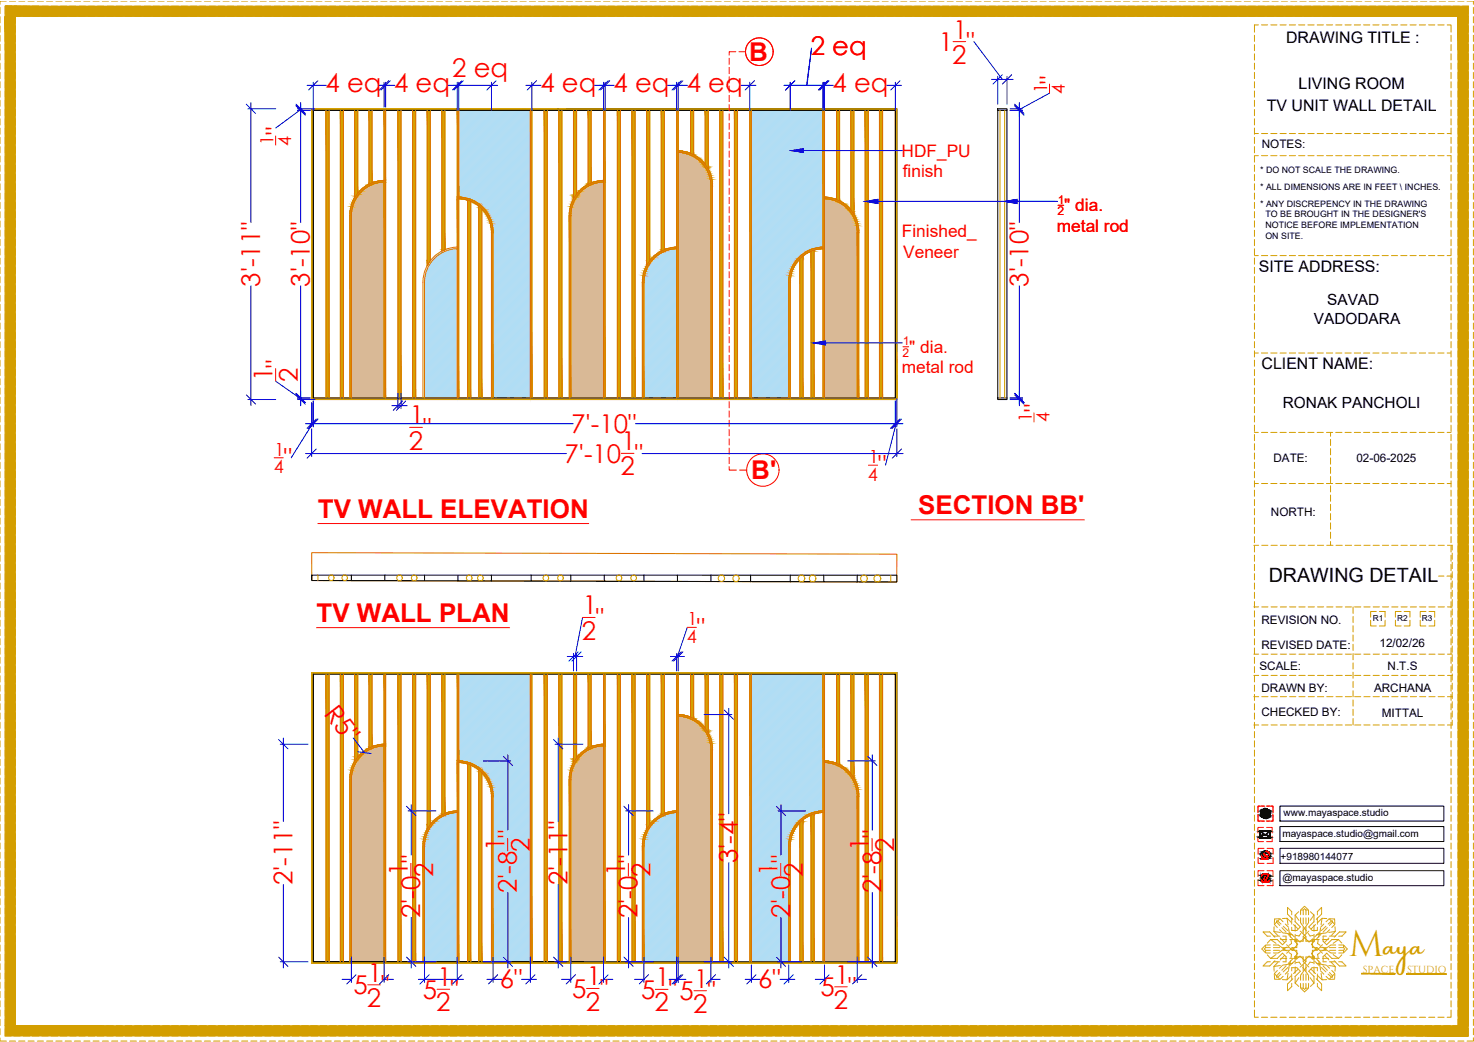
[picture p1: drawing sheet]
<svg xmlns="http://www.w3.org/2000/svg" width="420mm" height="297mm" viewBox="0 0 420 297" stroke-linecap="round" stroke-linejoin="round" font-family="sans-serif">
<defs><g id="words">
<text font-size="10.4" fill="#d39e00" x="384.6" y="272.4">M</text>
<g font-size="7.4" fill="#f00">
<text x="271.7" y="11">1</text>
<text x="213.6" y="17.3">B</text>
<text x="231.1" y="15.6">2 eq</text>
<text x="267.6" y="14.5">1 &quot;</text>
<text x="128.9" y="22">2 eq</text>
<text x="271.5" y="18.2">2</text>
<text x="301.8" y="23.8" transform="rotate(-90 301.8 23.8)">&quot;</text>
<text x="92.8" y="26.3">4 eq</text>
<text x="112.3" y="26.3">4 eq</text>
<text x="154.1" y="26.3">4 eq</text>
<text x="174.9" y="26.3">4 eq</text>
<text x="195.7" y="26.3">4 eq</text>
<text x="237.3" y="26.3">4 eq</text>
<text x="81.2" y="38.6" transform="rotate(-90 81.2 38.6)">&quot;</text>
<text x="74.1" y="81.7" transform="rotate(-90 74.1 81.7)">3'-11&quot;</text>
<text x="88.3" y="81.7" transform="rotate(-90 88.3 81.7)">3'-10&quot;</text>
<text x="293.1" y="81.7" transform="rotate(-90 293.1 81.7)">3'-10&quot;</text>
<text x="81.2" y="104.8" transform="rotate(-90 81.2 104.8)">&quot;</text>
<text x="77.7" y="108.6" transform="rotate(-90 77.7 108.6)">1</text>
<text x="84.9" y="108.9" transform="rotate(-90 84.9 108.9)">2</text>
<text x="297.4" y="117.6" transform="rotate(-90 297.4 117.6)">&quot;</text>
<text x="116.9" y="121">1</text>
<text x="120.6" y="124.5">&quot;</text>
<text x="162.9" y="123.4">7'-10&quot;</text>
<text x="116.6" y="128.1">2</text>
<text x="160.9" y="131.9">7'-10 &quot;</text>
<text x="177.2" y="128.4">1</text>
<text x="80.9" y="133.1">&quot;</text>
<text x="176.9" y="135.5">2</text>
<text x="214.2" y="136.6">B'</text>
<text x="250.3" y="135.3">&quot;</text>
<text x="90.6" y="147.7">TV WALL ELEVATION</text>
<text x="261.7" y="146.6">SECTION BB'</text>
<text x="90.2" y="177.4">TV WALL PLAN</text>
<text x="166.1" y="175.1">1</text>
<text x="169.9" y="178.7">&quot;</text>
<text x="165.8" y="182.3">2</text>
<text x="198.7" y="181.5">&quot;</text>
<text x="92.1" y="203.5" transform="rotate(53 92.1 203.5)">R5&quot;</text>
<text x="143.8" y="242.5" transform="rotate(-90 143.8 242.5)">1</text>
<text x="151" y="242.8" transform="rotate(-90 151 242.8)">2</text>
<text x="247.7" y="242.5" transform="rotate(-90 247.7 242.5)">1</text>
<text x="254.9" y="242.8" transform="rotate(-90 254.9 242.8)">2</text>
<text x="116.3" y="249.6" transform="rotate(-90 116.3 249.6)">1</text>
<text x="123.4" y="249.9" transform="rotate(-90 123.4 249.9)">2</text>
<text x="178.2" y="249.6" transform="rotate(-90 178.2 249.6)">1</text>
<text x="185.4" y="249.9" transform="rotate(-90 185.4 249.9)">2</text>
<text x="210.3" y="246.2" transform="rotate(-90 210.3 246.2)">3'-4&quot;</text>
<text x="221.7" y="249.6" transform="rotate(-90 221.7 249.6)">1</text>
<text x="228.9" y="249.9" transform="rotate(-90 228.9 249.9)">2</text>
<text x="83.4" y="252.4" transform="rotate(-90 83.4 252.4)">2'-11&quot;</text>
<text x="147.4" y="254.7" transform="rotate(-90 147.4 254.7)">2'-8 &quot;</text>
<text x="161.7" y="252.4" transform="rotate(-90 161.7 252.4)">2'-11&quot;</text>
<text x="251.2" y="254.7" transform="rotate(-90 251.2 254.7)">2'-8 &quot;</text>
<text x="119.8" y="261.8" transform="rotate(-90 119.8 261.8)">2'-0 &quot;</text>
<text x="181.7" y="261.8" transform="rotate(-90 181.7 261.8)">2'-0 &quot;</text>
<text x="225.2" y="261.8" transform="rotate(-90 225.2 261.8)">2'-0 &quot;</text>
<text x="104.9" y="279.9">1</text>
<text x="124.7" y="281.1">1</text>
<text x="142.5" y="281.8">6&quot;</text>
<text x="167.3" y="280.9">1</text>
<text x="186.9" y="281.1">1</text>
<text x="197.9" y="281.5">1</text>
<text x="216.2" y="281.8">6&quot;</text>
<text x="238" y="280.4">1</text>
<text x="100.7" y="283.4">5 &quot;</text>
<text x="104.6" y="287">2</text>
<text x="120.5" y="284.7">5 &quot;</text>
<text x="163.1" y="284.4">5 &quot;</text>
<text x="182.7" y="284.7">5 &quot;5 &quot;</text>
<text x="233.8" y="284">5 &quot;</text>
<text x="237.7" y="287.6">2</text>
<text x="124.4" y="288.3">2</text>
<text x="167" y="288.1">2</text>
<text x="186.6" y="288.3">2</text>
<text x="197.6" y="288.7">2</text>
</g>
<text font-size="7.4" fill="#d39e00" x="394.3" y="272.4">aya</text>
<text font-size="5.6" x="361.6" y="166">DRAWING DETAIL</text>
<g font-size="5.2" fill="#f00">
<text x="298.5" y="26.5" transform="rotate(-90 298.5 26.5)">1</text>
<text x="303.6" y="26.7" transform="rotate(-90 303.6 26.7)">4</text>
<text x="78" y="41.3" transform="rotate(-90 78 41.3)">1</text>
<text x="83" y="41.5" transform="rotate(-90 83 41.5)">4</text>
<text x="294.1" y="120.2" transform="rotate(-90 294.1 120.2)">1</text>
<text x="299.1" y="120.4" transform="rotate(-90 299.1 120.4)">4</text>
<text x="78.2" y="129.9">1</text>
<text x="247.6" y="132">1</text>
<text x="78" y="134.9">4</text>
<text x="247.4" y="137">4</text>
<text x="196" y="178.2">1</text>
<text x="195.8" y="183.3">4</text>
</g>
<g font-size="4.9" fill="#f00">
<text x="257" y="44.7">HDF_PU</text>
<text x="257.3" y="50.6">finish</text>
<text x="303.4" y="60.3">&quot; dia.</text>
<text x="257.1" y="67.5">Finished_</text>
<text x="301.3" y="66.1">metal rod</text>
<text x="257.5" y="73.4">Veneer</text>
<text x="259.2" y="100.6">&quot; dia.</text>
<text x="257.1" y="106.4">metal rod</text>
</g>
<g font-size="4.5">
<text x="366.6" y="12.4">DRAWING TITLE :</text>
<text x="370.2" y="25.5">LIVING ROOM</text>
<text x="361.1" y="31.6">TV UNIT WALL DETAIL</text>
<text x="358.8" y="77.5">SITE ADDRESS:</text>
<text x="359.6" y="105.2">CLIENT NAME:</text>
</g>
<g font-size="4.4">
<text x="378.3" y="86.9">SAVAD</text>
<text x="374.5" y="92.5">VADODARA</text>
<text x="365.7" y="116.4">RONAK PANCHOLI</text>
</g>
<g font-size="3.5" fill="#f00">
<text x="301.6" y="58.1">1</text>
<text x="301.5" y="61.4">2</text>
<text x="257.3" y="101.7">2</text>
<text x="257.4" y="98.4">1</text>
</g>
<g font-size="3.3">
<text x="359.7" y="42.3">NOTES:</text>
<text x="363" y="131.8">DATE:</text>
<text x="386.7" y="131.8">02-06-2025</text>
<text x="362.3" y="147.2">NORTH:</text>
<text x="359.6" y="177.8">REVISION NO.</text>
<text x="359.6" y="184.9">REVISED DATE:</text>
<text x="393.2" y="184.3">12/02/26</text>
<text x="359" y="191">SCALE:</text>
<text x="395.5" y="190.9">N.T.S</text>
<text x="359.6" y="197.1">DRAWN BY:</text>
<text x="391.7" y="197.2">ARCHANA</text>
<text x="359.6" y="204.1">CHECKED BY:</text>
<text x="393.9" y="204.5">MITTAL</text>
</g>
<g font-size="2.9">
<text x="365.9" y="232.7">www.mayaspace.studio</text>
<text x="365.5" y="238.5">mayaspace.studio@gmail.com</text>
<text x="365" y="245.1">+918980144077</text>
<text x="365.6" y="251">@mayaspace.studio</text>
</g>
<g font-size="2.9" fill="#d39e00">
<text x="388.5" y="277.2">SPACE</text>
<text x="401.1" y="277.2">STUDIO</text>
</g>
<g font-size="2.5">
<text x="359.2" y="49.3">* DO NOT SCALE THE DRAWING.</text>
<text x="359.2" y="54.2">* ALL DIMENSIONS ARE IN FEET \ INCHES.</text>
<text x="359.2" y="58.9">* ANY DISCREPENCY IN THE DRAWING</text>
<text x="360.7" y="62">TO BE BROUGHT IN THE DESIGNER'S</text>
<text x="360.7" y="65">NOTICE BEFORE IMPLEMENTATION</text>
<text x="360.7" y="68.1">ON SITE.</text>
</g>
<g font-size="2.4">
<text x="391.3" y="177.2">R1</text>
<text x="398.2" y="177.2">R2</text>
<text x="405.3" y="177.2">R3</text>
</g>
</g></defs>
<!-- layer: Dimension -->
<g fill="none" stroke="#e0ac11" stroke-width=".29">
<path d="M370.2 259.9l-1 .9M370.8 259.3l1.1-.9 1 .9M371.5 259.4h-.8v1.4M371.5 259.4l.4-.3 .3 .3M371.5 259.4v1.4M372.2 259.4h.8v1.4M372.2 259.4v1.4M373.5 259.9l1 .9M360.6 269.5l-.9 1 .9 1M360.8 270.9v.8h1.3M360.8 270.9h1.3M360.8 270.1l-.4 .4 .4 .4"/>
<path d="M360.8 270.1h1.3M361.2 272.2l1 1M362.1 269.4h-1.3v.7M362.1 266.9h-.9l-1.2-1.2h1.9l1.5 1.5M362.2 273.2h1.9M362.2 267.8h1.9M362.2 267.8l-1 1.1M362.2 267.8l1.5 1.1M363 270.9h1.8M363 270.1h1.8M363 271.7h1.4M363 269.4h1.4"/>
<path d="M363 274.2h1.8M363 266.9h1.8M363.1 265.5l1.2 1.2M363.2 264.2l-.1 1.3 1.9 .3M363.2 277.7l.1 1.4M363.3 279.1l1.3 .1M363.4 273.9l-1.5 1.5h-1.9l1.2-1.2h.9M363.7 272.1l-1.5 1.1M363.9 278.5h.3M363.9 262.6h.3M363.9 262.9l-.7 .6 .9 .9M363.9 262.5v.4"/>
<path d="M363.9 278.2v.3M363.9 262.9l.9 .9M364 273.2l1.6-1.5 1 1v1.5h-.9M364.1 276.6l-.9 .9 .7 .7M364.2 262.6l.6-.7 .9 .9M364.2 262.6l.9 .8M364.3 274.3l-1.2 1.2M364.4 269.4l2.3 1.6M364.6 261.9l-1.3 .1-.1 1.3M364.7 265l.9 .9M364.8 277.2l-.9 1M364.9 267.4l1.2 1.3"/>
<path d="M365 275.2l-1.9 .3 .1 1.3M365 273.2h1.8M365 267.8h1.8M365.1 277.7l-.9 .8M365.4 264.4l1.2 1.3M365.5 261.8h1.4l.2 1.8M365.6 275.1l-.9 .9M365.6 270.9h1.8M365.6 270.1h1.8M365.7 266.9h.9v1.4l-1 1-1.6-1.5M365.7 278.3l-.9 .9-.6-.7M365.8 264.1l1.3 1.2"/>
<path d="M365.8 265.9l1.9 .3 .1 1M366.1 272.4l-1.2 1.2M366.4 263.4l.9 .9M366.6 275.3l-1.2 1.3M366.7 270l-2.3 1.6M366.8 271.8l1.1-1.3 .4 .4 .4-.4 1.2 1.3-.9 1M366.9 261.8l1.2 1.2M367.1 275.8l-1.3 1.2M367.1 277.5l-.2 1.8-1.4-.1M367.2 266.4l1.2 1.2M367.3 276.8l-.9 .9M367.3 264.5l.3 1.8 .9 .2"/>
<path d="M367.4 271.6l.8 .5-.2 .9M367.7 267.8h1.9v2.3h-1.3M367.7 265.9l1.3 1.2M367.8 273.9l-.1 .9-1.9 .3M368 268l.2 1-.8 .5M368.1 278.1l-1.2 1.2M368.2 260.8v-.9l-1.2-1.2v1.9l1.5 1.5M368.2 276.8v-.9h1.5l1 1-1.6 1.5M368.2 261.7v1.7M368.2 277.7v1.7M368.3 270.9h1.3v2.3h-1.9M368.4 273.4l-1.2 1.3"/>
<path d="M368.5 274.6l-.9 .1-.3 1.9M368.5 279l-1.5 1.5v1.9l1.2-1.2v-.9M368.7 263.6l1.3 1.2M369 274l-1.3 1.2M369 268.3l.9 .9-1.2 1.3-.4-.4-.4 .4-1.1-1.2M369.1 262.7l1.6 1.5-1 1h-1.5v-.9M369.2 266.3v2h2.3v-1.4M369.2 267.7h.5v.6h-.6v-.5M369.2 260.8v2M369.2 263.7v1.8M369.2 275.6v1.8M369.2 278.3v1.9"/>
<path d="M369.2 260.8l1.1 1.6M369.4 274.4l.9-.1 .5 .7M369.6 273.4l.9-.9 1.4 1.3-.4 .3 .4 .4-1.3 1.2M369.6 272.7h-.5v.5M369.7 272.8v.6h-.5M370 276.3l-1.3 1.2M370.3 278.7l-1.1 1.5M370.6 265.4l1.3 1.2-.4 .4 .4 .3-1.4 1.3-.9-.9M370.7 261.7v1.3M370.7 278.1v1.3M370.8 263.1l1.6 2.3M370.8 266.1l-.5 .7-.9-.1"/>
<path d="M371.3 275.7l1.6 2.3M371.5 274.2v-1.4h-2.3v2M371.5 261.6v1.8M371.5 264.3v1.8M371.5 275v1.8M371.5 277.7v1.7M372.2 274.2v-1.4h2.3v2M372.2 261.6v1.8M372.2 264.3v1.8M372.2 275v1.8M372.2 277.7v1.7M372.4 275.7l-1.6 2.3"/>
<path d="M372.9 266.1l.5 .7 .9-.1M372.9 263.1l-1.6 2.3M373 261.7v1.3M373 278.1v1.3M373.1 265.4l-1.2 1.2 .3 .4-.3 .3 1.3 1.3 .9-.9M373.5 278.7l1 1.5M373.7 276.3l1.3 1.2M374.1 272.8v.6h.4M374.1 273.4l-.9-.9-1.3 1.3 .3 .3-.3 .4 1.2 1.2M374.1 272.7h.6v.5M374.3 274.4l-.9-.1-.5 .7M374.5 266.3v2h-2.3v-1.4"/>
<path d="M374.5 267.7h-.4v.6M374.5 260.8v2M374.5 263.7v1.8M374.5 275.6v1.8M374.5 278.3v1.9M374.5 260.8l-1 1.6M374.6 262.7l-1.5 1.5 .9 1h1.5v-.9M374.7 267.8v.5h-.6M374.7 268.3l-.9 .9 1.3 1.3 .3-.4 .4 .4 1.2-1.2M374.7 274l1.3 1.2M375 263.6l-1.3 1.2M375.2 279l1.5 1.5v1.9l-1.2-1.2v-.9"/>
<path d="M375.2 274.6l1 .1 .2 1.9M375.3 273.4l1.2 1.3M375.4 270.9h-1.3v2.3h2M375.5 260.8v-.9l1.2-1.2v1.9l-1.5 1.5M375.5 261.7v1.7M375.5 276.8v-.9h-1.5l-.9 1 1.5 1.5M375.5 277.7v1.7M375.6 278.1l1.3 1.2M375.7 268l-.1 1 .7 .5M375.9 273.9l.1 .9 1.9 .3M376 265.9l-1.3 1.2M376.1 267.8h-2v2.3h1.3"/>
<path d="M376.3 271.6l-.7 .5 .1 .9M376.3 270.9h1.8M376.3 270.1h1.8M376.4 264.5l-.2 1.8-1 .2M376.5 276.8l.9 .9M376.5 266.4l-1.2 1.2M376.6 277.5l.3 1.8 1.3-.1M376.7 275.8l1.2 1.2M376.9 261.8l-1.3 1.2M376.9 273.2h1.8M376.9 267.8h1.8M377 271.8l-1.2-1.3-.4 .4-.3-.4-1.3 1.3 .9 1"/>
<path d="M377 270l.8 .5M377.1 275.3l1.2 1.3M377.4 263.4l-.9 .9M377.6 272.4l1.2 1.2M377.8 270.5l1.5 1.1M377.8 270.5l-.8 .5M377.9 265.9l-1.9 .3-.1 1M377.9 264.1l-1.2 1.2M378 278.3l.9 .9 .6-.7M378.1 266.9h-1v1.4l1.1 1 1.5-1.5M378.1 275.1l.9 .9M378.2 261.8h-1.3l-.3 1.8"/>
<path d="M378.3 264.4l-1.2 1.3M378.6 277.7l.9 .8M378.8 275.2l1.8 .3-.1 1.3M378.8 267.4l-1.2 1.3M378.9 274.2h1.8M378.9 266.9h1.8M378.9 277.2l.9 1M379 270.9h1.7M379 270.1h1.7M379 265l-.9 .9M379.1 261.9l1.3 .1 .1 1.3M379.3 269.4l-1.5 1.1"/>
<path d="M379.4 271.7h1.3M379.4 269.4h1.3M379.4 274.3l1.2 1.2M379.5 262.6l-.6-.7-.9 .9M379.5 278.5h.3M379.5 262.6l-.9 .8M379.5 262.6h.3v.3M379.6 273.2h1.9M379.6 267.8h1.9M379.6 276.6l.9 .9-.7 .7M379.7 273.2l-1.5-1.5-1.1 1v1.5h1M379.8 262.9l.7 .6-.9 .9"/>
<path d="M379.8 278.2v.3M379.8 262.9l-.9 .9M380 272.1l1.5 1.1M380.3 273.9l1.5 1.5h1.9l-1.2-1.2h-.9M380.4 279.1l-1.3 .1M380.5 277.7l-.1 1.4M380.5 264.2l.1 1.3-1.8 .3M380.6 265.5l-1.2 1.2M381.5 267.8l1 1.1M381.5 267.8l-1.5 1.1M381.6 266.9h.9l1.2-1.2h-1.9l-1.5 1.5M381.6 269.4h1.4v.7"/>
<path d="M381.6 270.9h1.4M381.6 270.1h1.4M382.5 272.2l-1 1M383 270.9v.8h-1.4M383 270.1l.3 .4-.3 .4M383.1 269.5l.9 1-.9 1M369.2 280.2l1 1M370.7 280.3v1.4h.8M370.8 281.8l1.1 .9 1-.9M371.5 281.7l.4 .3 .3-.3M371.5 280.3v1.4M372.2 280.3v1.4"/>
<path d="M373 280.3v1.4h-.8M374.5 280.2l-1 1"/>
</g>
<g fill="#d39e00" stroke="#d39e00" stroke-width=".29">
<path d="M1.5 1.8l417 2.9v-2.9zM1.5 1.8l417 2.9h-417z"/>
<path d="M415.6 4.7l2.9 287.7v-287.7zM415.6 4.7l2.9 287.7h-2.9z"/>
<path d="M1.5 4.7l2.9 287.7v-287.7zM1.5 4.7l2.9 287.7h-2.9z"/>
<path d="M1.5 292.4l417 2.9v-2.9zM1.5 292.4l417 2.9h-417z"/>
<path d="M388.2 277.5l9.4 .1zM388.2 277.5l9.4 .1z"/>
<path d="M400.9 277.6l11.3 .1zM400.9 277.6l11.3 .1z"/>
</g>
<g fill="none" stroke="#d39e00" stroke-width=".29">
<path d="M0 2.1v1.8M0 4.8v1.7M0 7.4v1.8M0 10.1v1.7M0 12.7v1.8M0 15.3v1.8M0 18v1.8M1.5 4.8v1.7M1.5 7.4v1.8M1.5 10.1v1.7M1.5 12.7v1.8M1.5 15.3v1.8"/>
<path d="M1.5 18v1.8M1.8 .3h-1.8v.9M2.7 .3h1.8M3.1 1.8h-1.6v2.1M4 1.8h1.8M4.4 7.4v1.8M4.4 10.1v1.7M4.4 12.7v1.8M4.4 15.3v1.8M4.4 18v1.8M5.3 .3h1.8M5.8 4.7h-1.4v1.8"/>
<path d="M6.7 1.8h1.7M6.7 4.7h1.7M8 .3h1.7M9.3 1.8h1.8M9.3 4.7h1.8M10.6 .3h1.8M11.9 1.8h1.8M11.9 4.7h1.8M13.3 .3h1.7M14.6 1.8h1.8M14.6 4.7h1.8M15.9 .3h1.8"/>
<path d="M17.2 1.8h1.8M17.2 4.7h1.8M18.6 .3h1.7M19.9 1.8h1.8M19.9 4.7h1.8M21.2 .3h1.8M22.5 1.8h1.8M22.5 4.7h1.8M23.9 .3h1.7M25.2 1.8h1.7M25.2 4.7h1.7M26.5 .3h1.8"/>
<path d="M27.8 1.8h1.8M27.8 4.7h1.8M29.2 .3h1.7M30.5 1.8h1.7M30.5 4.7h1.7M31.8 .3h1.8M33.1 1.8h1.8M33.1 4.7h1.8M34.4 .3h1.8M35.8 1.8h1.7M35.8 4.7h1.7M37.1 .3h1.8"/>
<path d="M38.4 1.8h1.8M38.4 4.7h1.8M39.7 .3h1.8M41.1 1.8h1.7M41.1 4.7h1.7M42.4 .3h1.8M43.7 1.8h1.8M43.7 4.7h1.8M45 .3h1.8M46.4 1.8h1.7M46.4 4.7h1.7M47.7 .3h1.7"/>
<path d="M49 1.8h1.8M49 4.7h1.8M50.3 .3h1.8M51.6 1.8h1.8M51.6 4.7h1.8M53 .3h1.7M54.3 1.8h1.8M54.3 4.7h1.8M55.6 .3h1.8M56.9 1.8h1.8M56.9 4.7h1.8M58.3 .3h1.7"/>
<path d="M59.6 1.8h1.8M59.6 4.7h1.8M60.9 .3h1.8M62.2 1.8h1.8M62.2 4.7h1.8M63.6 .3h1.7M64.9 1.8h1.7M64.9 4.7h1.7M66.2 .3h1.8M67.5 1.8h1.8M67.5 4.7h1.8M68.9 .3h1.7"/>
<path d="M70.2 1.8h1.7M70.2 4.7h1.7M71.5 .3h1.8M72.8 1.8h1.8M72.8 4.7h1.8M74.1 .3h1.8M75.5 1.8h1.7M75.5 4.7h1.7M76.8 .3h1.7M78.1 1.8h1.8M78.1 4.7h1.8M79.4 .3h1.8"/>
<path d="M80.8 1.8h1.7M80.8 4.7h1.7M82.1 .3h1.8M83.4 1.8h1.8M83.4 4.7h1.8M84.7 .3h1.8M86.1 1.8h1.7M86.1 4.7h1.7M87.4 .3h1.7M88.7 1.8h1.8M88.7 4.7h1.8M90 .3h1.8"/>
<path d="M91.3 1.8h1.8M91.3 4.7h1.8M92.7 .3h1.7M94 1.8h1.8M94 4.7h1.8M95.3 .3h1.8M96.6 1.8h1.8M96.6 4.7h1.8M98 .3h1.7M99.3 1.8h1.7M99.3 4.7h1.7M100.6 .3h1.8"/>
<path d="M101.9 1.8h1.8M101.9 4.7h1.8M103.3 .3h1.7M104.6 1.8h1.7M104.6 4.7h1.7M105.9 .3h1.8M107.2 1.8h1.8M107.2 4.7h1.8M108.5 .3h1.8M109.9 1.8h1.7M109.9 4.7h1.7M111.2 .3h1.8"/>
<path d="M112.5 1.8h1.8M112.5 4.7h1.8M113.8 .3h1.8M115.2 1.8h1.7M115.2 4.7h1.7M116.5 .3h1.7M117.8 1.8h1.8M117.8 4.7h1.8M119.1 .3h1.8M120.5 1.8h1.7M120.5 4.7h1.7M121.8 .3h1.7"/>
<path d="M123.1 1.8h1.8M123.1 4.7h1.8M124.4 .3h1.8M125.8 1.8h1.7M125.8 4.7h1.7M127.1 .3h1.7M128.4 1.8h1.8M128.4 4.7h1.8M129.7 .3h1.8M131 1.8h1.8M131 4.7h1.8M132.4 .3h1.7"/>
<path d="M133.7 1.8h1.8M133.7 4.7h1.8M135 .3h1.8M136.3 1.8h1.8M136.3 4.7h1.8M137.7 .3h1.7M139 1.8h1.7M139 4.7h1.7M140.3 .3h1.8M141.6 1.8h1.8M141.6 4.7h1.8M142.9 .3h1.8"/>
<path d="M144.3 1.8h1.7M144.3 4.7h1.7M145.6 .3h1.8M146.9 1.8h1.8M146.9 4.7h1.8M148.2 .3h1.8M149.6 1.8h1.7M149.6 4.7h1.7M150.9 .3h1.8M152.2 1.8h1.8M152.2 4.7h1.8M153.5 .3h1.8"/>
<path d="M154.9 1.8h1.7M154.9 4.7h1.7M156.2 .3h1.7M157.5 1.8h1.8M157.5 4.7h1.8M158.8 .3h1.8M160.2 1.8h1.7M160.2 4.7h1.7M161.5 .3h1.7M162.8 1.8h1.8M162.8 4.7h1.8M164.1 .3h1.8"/>
<path d="M165.4 1.8h1.8M165.4 4.7h1.8M166.8 .3h1.7M168.1 1.8h1.8M168.1 4.7h1.8M169.4 .3h1.8M170.7 1.8h1.8M170.7 4.7h1.8M172.1 .3h1.7M173.4 1.8h1.8M173.4 4.7h1.8M174.7 .3h1.8"/>
<path d="M176 1.8h1.8M176 4.7h1.8M177.4 .3h1.7M178.7 1.8h1.7M178.7 4.7h1.7M180 .3h1.8M181.3 1.8h1.8M181.3 4.7h1.8M182.6 .3h1.8M184 1.8h1.7M184 4.7h1.7M185.3 .3h1.8"/>
<path d="M186.6 1.8h1.8M186.6 4.7h1.8M187.9 .3h1.8M189.3 1.8h1.7M189.3 4.7h1.7M190.6 .3h1.8M191.9 1.8h1.8M191.9 4.7h1.8M193.2 .3h1.8M194.6 1.8h1.7M194.6 4.7h1.7M195.9 .3h1.7"/>
<path d="M197.2 1.8h1.8M197.2 4.7h1.8M198.5 .3h1.8M199.8 1.8h1.8M199.8 4.7h1.8M201.2 .3h1.7M202.5 1.8h1.8M202.5 4.7h1.8M203.8 .3h1.8M205.1 1.8h1.8M205.1 4.7h1.8M206.5 .3h1.7"/>
<path d="M207.8 1.8h1.7M207.8 4.7h1.7M209.1 .3h1.8M210.4 1.8h1.8M210.4 4.7h1.8M211.8 .3h1.7M213.1 1.8h1.7M213.1 4.7h1.7M214.4 .3h1.8M215.7 1.8h1.8M215.7 4.7h1.8M217.1 .3h1.7"/>
<path d="M218.4 1.8h1.7M218.4 4.7h1.7M219.7 .3h1.8M221 1.8h1.8M221 4.7h1.8M222.3 .3h1.8M223.7 1.8h1.7M223.7 4.7h1.7M225 .3h1.8M226.3 1.8h1.8M226.3 4.7h1.8M227.6 .3h1.8"/>
<path d="M229 1.8h1.7M229 4.7h1.7M230.3 .3h1.8M231.6 1.8h1.8M231.6 4.7h1.8M232.9 .3h1.8M234.3 1.8h1.7M234.3 4.7h1.7M235.6 .3h1.7M236.9 1.8h1.8M236.9 4.7h1.8M238.2 .3h1.8"/>
<path d="M239.5 1.8h1.8M239.5 4.7h1.8M240.9 .3h1.7M242.2 1.8h1.8M242.2 4.7h1.8M243.5 .3h1.8M244.8 1.8h1.8M244.8 4.7h1.8M246.2 .3h1.7M247.5 1.8h1.7M247.5 4.7h1.7M248.8 .3h1.8"/>
<path d="M250.1 1.8h1.8M250.1 4.7h1.8M251.5 .3h1.7M252.8 1.8h1.7M252.8 4.7h1.7M254.1 .3h1.8M255.4 1.8h1.8M255.4 4.7h1.8M256.8 .3h1.7M258.1 1.8h1.7M258.1 4.7h1.7M259.4 .3h1.8"/>
<path d="M260.7 1.8h1.8M260.7 4.7h1.8M262 .3h1.8M263.4 1.8h1.7M263.4 4.7h1.7M264.7 .3h1.8M266 1.8h1.8M266 4.7h1.8M267.3 .3h1.8M268.7 1.8h1.7M268.7 4.7h1.7M270 .3h1.7"/>
<path d="M271.3 1.8h1.8M271.3 4.7h1.8M272.6 .3h1.8M273.9 1.8h1.8M273.9 4.7h1.8M275.3 .3h1.7M276.6 1.8h1.8M276.6 4.7h1.8M277.9 .3h1.8M279.2 1.8h1.8M279.2 4.7h1.8M280.6 .3h1.7"/>
<path d="M281.9 1.8h1.8M281.9 4.7h1.8M283.2 .3h1.8M284.5 1.8h1.8M284.5 4.7h1.8M285.9 .3h1.7M287.2 1.8h1.7M287.2 4.7h1.7M288.5 .3h1.8M289.8 1.8h1.8M289.8 4.7h1.8M291.1 .3h1.8"/>
<path d="M292.5 1.8h1.7M292.5 4.7h1.7M293.8 .3h1.8M295.1 1.8h1.8M295.1 4.7h1.8M296.4 .3h1.8M297.8 1.8h1.7M297.8 4.7h1.7M299.1 .3h1.8M300.4 1.8h1.8M300.4 4.7h1.8M301.7 .3h1.8"/>
<path d="M303.1 1.8h1.7M303.1 4.7h1.7M304.4 .3h1.7M305.7 1.8h1.8M305.7 4.7h1.8M307 .3h1.8M308.4 1.8h1.7M308.4 4.7h1.7M309.7 .3h1.7M311 1.8h1.8M311 4.7h1.8M312.3 .3h1.8"/>
<path d="M313.6 1.8h1.8M313.6 4.7h1.8M315 .3h1.7M316.3 1.8h1.8M316.3 4.7h1.8M317.6 .3h1.8M318.9 1.8h1.8M318.9 4.7h1.8M320.3 .3h1.7M321.6 1.8h1.8M321.6 4.7h1.8M322.9 .3h1.8"/>
<path d="M324.2 1.8h1.8M324.2 4.7h1.8M325.6 .3h1.7M326.9 1.8h1.7M326.9 4.7h1.7M328.2 .3h1.8M329.5 1.8h1.8M329.5 4.7h1.8M330.8 .3h1.8M332.2 1.8h1.7M332.2 4.7h1.7M333.5 .3h1.8"/>
<path d="M334.8 1.8h1.8M334.8 4.7h1.8M336.1 .3h1.8M337.5 1.8h1.7M337.5 4.7h1.7M338.8 .3h1.8M340.1 1.8h1.8M340.1 4.7h1.8M341.4 .3h1.8M342.8 1.8h1.7M342.8 4.7h1.7M344.1 .3h1.7"/>
<path d="M345.4 1.8h1.8M345.4 4.7h1.8M346.7 .3h1.8M348.1 1.8h1.7M348.1 4.7h1.7M349.4 .3h1.7M350.7 1.8h1.8M350.7 4.7h1.8M352 .3h1.8M353.3 1.8h1.8M353.3 4.7h1.8M354.7 .3h1.7"/>
<path d="M356 1.8h1.8M356 4.7h1.8M357.3 .3h1.8M357.6 10.1v1.7M357.6 12.7v1.8M357.6 15.3v1.8M357.6 18v1.8M358.6 1.8h1.8M358.6 4.7h1.8M358.7 7.1h-1.1v2.1M359.6 7.1h1.7M360 .3h1.7"/>
<path d="M361.3 1.8h1.8M361.3 4.7h1.8M362.2 7.1h1.8M362.6 .3h1.8M363.9 1.8h1.8M363.9 4.7h1.8M364.9 7.1h1.7M365.3 .3h1.7M366.6 1.8h1.7M366.6 4.7h1.7M367.5 7.1h1.8M367.9 .3h1.8"/>
<path d="M369.2 1.8h1.8M369.2 4.7h1.8M370.2 7.1h1.7M370.5 .3h1.8M371.9 1.8h1.7M371.9 4.7h1.7M372.8 7.1h1.8M373.2 .3h1.8M374.5 1.8h1.8M374.5 4.7h1.8M375.5 7.1h1.7M375.8 .3h1.8"/>
<path d="M377.2 1.8h1.7M377.2 4.7h1.7M378.1 7.1h1.8M378.5 .3h1.7M379.8 1.8h1.8M379.8 4.7h1.8M380.7 7.1h1.8M381.1 .3h1.8M382.4 1.8h1.8M382.4 4.7h1.8M383.4 7.1h1.8M383.8 .3h1.7"/>
<path d="M385.1 1.8h1.8M385.1 4.7h1.8M386 7.1h1.8M386.4 .3h1.8M387.8 1.8h1.7M387.8 4.7h1.7M388.7 7.1h1.8M389.1 .3h1.7M390.4 1.8h1.8M390.4 4.7h1.8M391.3 7.1h1.8M391.7 .3h1.8"/>
<path d="M393 1.8h1.8M393 4.7h1.8M394 7.1h1.7M394.4 .3h1.7M395.7 1.8h1.7M395.7 4.7h1.7M396.6 7.1h1.8M397 .3h1.8M398.3 1.8h1.8M398.3 4.7h1.8M399.3 7.1h1.7M399.7 .3h1.7"/>
<path d="M401 1.8h1.7M401 4.7h1.7M401.9 7.1h1.8M402.3 .3h1.8M403.6 1.8h1.8M403.6 4.7h1.8M404.6 7.1h1.7M405 .3h1.7M406.3 1.8h1.7M406.3 4.7h1.7M407.2 7.1h1.8M407.6 .3h1.8"/>
<path d="M408.9 1.8h1.8M408.9 4.7h1.8M409.9 7.1h1.7M410.2 .3h1.8M411.6 1.8h1.7M411.6 4.7h1.7M412.5 7.1h1.1v2.1M412.9 .3h1.8M413.6 10.1v1.7M413.6 12.7v1.8M413.6 15.3v1.8M413.6 18v1.8"/>
<path d="M414.2 1.8h1.8M414.2 4.7h1.4v1.8M415.5 .3h1.8M415.6 7.4v1.8M415.6 10.1v1.7M415.6 12.7v1.8M415.6 15.3v1.8M415.6 18v1.8M416.9 1.8h1.6v2.1M418.2 .3h1.8v.9M418.5 4.8v1.7M418.5 7.4v1.8"/>
<path d="M418.5 10.1v1.7M418.5 12.7v1.8M418.5 15.3v1.8M418.5 18v1.8M420 2.1v1.8M420 4.8v1.7M420 7.4v1.8M420 10.1v1.7M420 12.7v1.8M420 15.3v1.8M420 18v1.8M0 20.6v1.8"/>
<path d="M0 23.3v1.7M0 25.9v1.8M0 28.6v1.7M0 31.2v1.8M0 33.9v1.7M0 36.5v1.8M0 39.2v1.7M1.5 20.6v1.8M1.5 23.3v1.7M1.5 25.9v1.8M1.5 28.6v1.7M1.5 31.2v1.8"/>
<path d="M1.5 33.9v1.7M1.5 36.5v1.8M1.5 39.2v1.7M4.4 20.6v1.8M4.4 23.3v1.7M4.4 25.9v1.8M4.4 28.6v1.7M4.4 31.2v1.8M4.4 33.9v1.7M4.4 36.5v1.8M4.4 39.2v1.7M357.6 38.1h1.1"/>
<path d="M357.6 20.6v1.8M357.6 23.3v1.7M357.6 25.9v1.8M357.6 28.6v1.7M357.6 31.2v1.8M357.6 33.9v1.7M357.6 36.5v1.8M357.6 39.2v1.7M359.6 38.1h1.7M362.2 38.1h1.8M364.9 38.1h1.7M367.5 38.1h1.8"/>
<path d="M370.2 38.1h1.7M372.8 38.1h1.8M375.5 38.1h1.7M378.1 38.1h1.8M380.7 38.1h1.8M383.4 38.1h1.8M386 38.1h1.8M388.7 38.1h1.8M391.3 38.1h1.8M394 38.1h1.7M396.6 38.1h1.8M399.3 38.1h1.7"/>
<path d="M401.9 38.1h1.8M404.6 38.1h1.7M407.2 38.1h1.8M409.9 38.1h1.7M412.5 38.1h1.1M413.6 20.6v1.8M413.6 23.3v1.7M413.6 25.9v1.8M413.6 28.6v1.7M413.6 31.2v1.8M413.6 33.9v1.7M413.6 36.5v1.8"/>
<path d="M413.6 39.2v1.7M415.6 20.6v1.8M415.6 23.3v1.7M415.6 25.9v1.8M415.6 28.6v1.7M415.6 31.2v1.8M415.6 33.9v1.7M415.6 36.5v1.8M415.6 39.2v1.7M418.5 20.6v1.8M418.5 23.3v1.7M418.5 25.9v1.8"/>
<path d="M418.5 28.6v1.7M418.5 31.2v1.8M418.5 33.9v1.7M418.5 36.5v1.8M418.5 39.2v1.7M420 20.6v1.8M420 23.3v1.7M420 25.9v1.8M420 28.6v1.7M420 31.2v1.8M420 33.9v1.7M420 36.5v1.8"/>
<path d="M420 39.2v1.7M0 41.8v1.8M0 44.4v1.8M0 47.1v1.8M0 49.7v1.8M0 52.4v1.8M0 55v1.8M0 57.7v1.7M1.5 41.8v1.8M1.5 44.4v1.8M1.5 47.1v1.8M1.5 49.7v1.8"/>
<path d="M1.5 52.4v1.8M1.5 55v1.8M1.5 57.7v1.7M4.4 41.8v1.8M4.4 44.4v1.8M4.4 47.1v1.8M4.4 49.7v1.8M4.4 52.4v1.8M4.4 55v1.8M4.4 57.7v1.7M357.6 44.4h1.1M357.6 41.8v1.8"/>
<path d="M357.6 44.4v1.8M357.6 47.1v1.8M357.6 49.7v1.8M357.6 52.4v1.8M357.6 55v1.8M357.6 57.7v1.7M359.6 44.4h1.7M362.2 44.4h1.8M364.9 44.4h1.7M367.5 44.4h1.8M370.2 44.4h1.7M372.8 44.4h1.8"/>
<path d="M375.5 44.4h1.7M378.1 44.4h1.8M380.7 44.4h1.8M383.4 44.4h1.8M386 44.4h1.8M388.7 44.4h1.8M391.3 44.4h1.8M394 44.4h1.7M396.6 44.4h1.8M399.3 44.4h1.7M401.9 44.4h1.8M404.6 44.4h1.7"/>
<path d="M407.2 44.4h1.8M409.9 44.4h1.7M412.5 44.4h1.1M413.6 41.8v1.8M413.6 44.4v1.8M413.6 47.1v1.8M413.6 49.7v1.8M413.6 52.4v1.8M413.6 55v1.8M413.6 57.7v1.7M415.6 41.8v1.8M415.6 44.4v1.8"/>
<path d="M415.6 47.1v1.8M415.6 49.7v1.8M415.6 52.4v1.8M415.6 55v1.8M415.6 57.7v1.7M418.5 41.8v1.8M418.5 44.4v1.8M418.5 47.1v1.8M418.5 49.7v1.8M418.5 52.4v1.8M418.5 55v1.8M418.5 57.7v1.7"/>
<path d="M420 41.8v1.8M420 44.4v1.8M420 47.1v1.8M420 49.7v1.8M420 52.4v1.8M420 55v1.8M420 57.7v1.7M0 60.3v1.8M0 63v1.7M0 65.6v1.8M0 68.3v1.7M0 70.9v1.8"/>
<path d="M0 73.6v1.7M0 76.2v1.8M0 78.9v1.7M1.5 60.3v1.8M1.5 63v1.7M1.5 65.6v1.8M1.5 68.3v1.7M1.5 70.9v1.8M1.5 73.6v1.7M1.5 76.2v1.8M1.5 78.9v1.7M4.4 60.3v1.8"/>
<path d="M4.4 63v1.7M4.4 65.6v1.8M4.4 68.3v1.7M4.4 70.9v1.8M4.4 73.6v1.7M4.4 76.2v1.8M4.4 78.9v1.7M357.6 60.3v1.8M357.6 63v1.7M357.6 65.6v1.8M357.6 68.3v1.7M357.6 70.9v1.8"/>
<path d="M357.6 73.6v1.7M357.6 76.2v1.8M357.6 78.9v1.7M357.6 72.9h1.1M359.6 72.9h1.7M362.2 72.9h1.8M364.9 72.9h1.7M367.5 72.9h1.8M370.2 72.9h1.7M372.8 72.9h1.8M375.5 72.9h1.7M378.1 72.9h1.8"/>
<path d="M380.7 72.9h1.8M383.4 72.9h1.8M386 72.9h1.8M388.7 72.9h1.8M391.3 72.9h1.8M394 72.9h1.7M396.6 72.9h1.8M399.3 72.9h1.7M401.9 72.9h1.8M404.6 72.9h1.7M407.2 72.9h1.8M409.9 72.9h1.7"/>
<path d="M412.5 72.9h1.1M413.6 60.3v1.8M413.6 63v1.7M413.6 65.6v1.8M413.6 68.3v1.7M413.6 70.9v1.8M413.6 73.6v1.7M413.6 76.2v1.8M413.6 78.9v1.7M415.6 60.3v1.8M415.6 63v1.7M415.6 65.6v1.8"/>
<path d="M415.6 68.3v1.7M415.6 70.9v1.8M415.6 73.6v1.7M415.6 76.2v1.8M415.6 78.9v1.7M418.5 60.3v1.8M418.5 63v1.7M418.5 65.6v1.8M418.5 68.3v1.7M418.5 70.9v1.8M418.5 73.6v1.7M418.5 76.2v1.8"/>
<path d="M418.5 78.9v1.7M420 60.3v1.8M420 63v1.7M420 65.6v1.8M420 68.3v1.7M420 70.9v1.8M420 73.6v1.7M420 76.2v1.8M420 78.9v1.7M0 81.5v1.8M0 84.1v1.8M0 86.8v1.8"/>
<path d="M0 89.4v1.8M0 92.1v1.7M0 94.7v1.8M0 97.4v1.7M1.5 81.5v1.8M1.5 84.1v1.8M1.5 86.8v1.8M1.5 89.4v1.8M1.5 92.1v1.7M1.5 94.7v1.8M1.5 97.4v1.7M4.4 81.5v1.8"/>
<path d="M4.4 84.1v1.8M4.4 86.8v1.8M4.4 89.4v1.8M4.4 92.1v1.7M4.4 94.7v1.8M4.4 97.4v1.7M357.6 81.5v1.8M357.6 84.1v1.8M357.6 86.8v1.8M357.6 89.4v1.8M357.6 92.1v1.7M357.6 94.7v1.8"/>
<path d="M357.6 97.4v1.7M413.6 81.5v1.8M413.6 84.1v1.8M413.6 86.8v1.8M413.6 89.4v1.8M413.6 92.1v1.7M413.6 94.7v1.8M413.6 97.4v1.7M415.6 81.5v1.8M415.6 84.1v1.8M415.6 86.8v1.8M415.6 89.4v1.8"/>
<path d="M415.6 92.1v1.7M415.6 94.7v1.8M415.6 97.4v1.7M418.5 81.5v1.8M418.5 84.1v1.8M418.5 86.8v1.8M418.5 89.4v1.8M418.5 92.1v1.7M418.5 94.7v1.8M418.5 97.4v1.7M420 81.5v1.8M420 84.1v1.8"/>
<path d="M420 86.8v1.8M420 89.4v1.8M420 92.1v1.7M420 94.7v1.8M420 97.4v1.7M0 100v1.8M0 102.7v1.7M0 105.3v1.8M0 108v1.7M0 110.6v1.8M0 113.3v1.7M0 115.9v1.8"/>
<path d="M0 118.6v1.7M1.5 100v1.8M1.5 102.7v1.7M1.5 105.3v1.8M1.5 108v1.7M1.5 110.6v1.8M1.5 113.3v1.7M1.5 115.9v1.8M1.5 118.6v1.7M4.4 100v1.8M4.4 102.7v1.7M4.4 105.3v1.8"/>
<path d="M4.4 108v1.7M4.4 110.6v1.8M4.4 113.3v1.7M4.4 115.9v1.8M4.4 118.6v1.7M357.6 100v1.8M357.6 102.7v1.7M357.6 105.3v1.8M357.6 108v1.7M357.6 110.6v1.8M357.6 113.3v1.7M357.6 115.9v1.8"/>
<path d="M357.6 118.6v1.7M357.6 100.6h1.1M359.6 100.6h1.7M362.2 100.6h1.8M364.9 100.6h1.7M367.5 100.6h1.8M370.2 100.6h1.7M372.8 100.6h1.8M375.5 100.6h1.7M378.1 100.6h1.8M380.7 100.6h1.8M383.4 100.6h1.8"/>
<path d="M386 100.6h1.8M388.7 100.6h1.8M391.3 100.6h1.8M394 100.6h1.7M396.6 100.6h1.8M399.3 100.6h1.7M401.9 100.6h1.8M404.6 100.6h1.7M407.2 100.6h1.8M409.9 100.6h1.7M412.5 100.6h1.1M413.6 100v1.8"/>
<path d="M413.6 102.7v1.7M413.6 105.3v1.8M413.6 108v1.7M413.6 110.6v1.8M413.6 113.3v1.7M413.6 115.9v1.8M413.6 118.6v1.7M415.6 100v1.8M415.6 102.7v1.7M415.6 105.3v1.8M415.6 108v1.7M415.6 110.6v1.8"/>
<path d="M415.6 113.3v1.7M415.6 115.9v1.8M415.6 118.6v1.7M418.5 100v1.8M418.5 102.7v1.7M418.5 105.3v1.8M418.5 108v1.7M418.5 110.6v1.8M418.5 113.3v1.7M418.5 115.9v1.8M418.5 118.6v1.7M420 100v1.8"/>
<path d="M420 102.7v1.7M420 105.3v1.8M420 108v1.7M420 110.6v1.8M420 113.3v1.7M420 115.9v1.8M420 118.6v1.7M0 121.2v1.8M0 123.8v1.8M0 126.5v1.8M0 129.1v1.8M0 131.8v1.7"/>
<path d="M0 134.4v1.8M0 137.1v1.7M0 139.7v1.8M1.5 121.2v1.8M1.5 123.8v1.8M1.5 126.5v1.8M1.5 129.1v1.8M1.5 131.8v1.7M1.5 134.4v1.8M1.5 137.1v1.7M1.5 139.7v1.8M4.4 121.2v1.8"/>
<path d="M4.4 123.8v1.8M4.4 126.5v1.8M4.4 129.1v1.8M4.4 131.8v1.7M4.4 134.4v1.8M4.4 137.1v1.7M4.4 139.7v1.8M357.6 121.2v1.8M357.6 123.8v1.8M357.6 126.5v1.8M357.6 129.1v1.8M357.6 131.8v1.7"/>
<path d="M357.6 134.4v1.8M357.6 137.1v1.7M357.6 139.7v1.8M357.6 123.3h1.1M357.6 137.8h1.1M359.6 123.3h1.7M359.6 137.8h1.7M362.2 123.3h1.8M362.2 137.8h1.8M364.9 123.3h1.7M364.9 137.8h1.7M367.5 123.3h1.8"/>
<path d="M367.5 137.8h1.8M370.2 123.3h1.7M370.2 137.8h1.7M372.8 123.3h1.8M372.8 137.8h1.8M375.5 123.3h1.7M375.5 137.8h1.7M378.1 123.3h1.8M378.1 137.8h1.8M379.3 123.3v1.1M379.3 125.3v1.7M379.3 127.9v1.8"/>
<path d="M379.3 130.5v1.8M379.3 133.2v1.7M379.3 135.8v1.8M379.3 138.5v1.7M380.7 123.3h1.8M380.7 137.8h1.8M383.4 123.3h1.8M383.4 137.8h1.8M386 123.3h1.8M386 137.8h1.8M388.7 123.3h1.8M388.7 137.8h1.8"/>
<path d="M391.3 123.3h1.8M391.3 137.8h1.8M394 123.3h1.7M394 137.8h1.7M396.6 123.3h1.8M396.6 137.8h1.8M399.3 123.3h1.7M399.3 137.8h1.7M401.9 123.3h1.8M401.9 137.8h1.8M404.6 123.3h1.7M404.6 137.8h1.7"/>
<path d="M407.2 123.3h1.8M407.2 137.8h1.8M409.9 123.3h1.7M409.9 137.8h1.7M412.5 123.3h1.1M412.5 137.8h1.1M413.6 121.2v1.8M413.6 123.8v1.8M413.6 126.5v1.8M413.6 129.1v1.8M413.6 131.8v1.7M413.6 134.4v1.8"/>
<path d="M413.6 137.1v1.7M413.6 139.7v1.8M415.6 121.2v1.8M415.6 123.8v1.8M415.6 126.5v1.8M415.6 129.1v1.8M415.6 131.8v1.7M415.6 134.4v1.8M415.6 137.1v1.7M415.6 139.7v1.8M418.5 121.2v1.8M418.5 123.8v1.8"/>
<path d="M418.5 126.5v1.8M418.5 129.1v1.8M418.5 131.8v1.7M418.5 134.4v1.8M418.5 137.1v1.7M418.5 139.7v1.8M420 121.2v1.8M420 123.8v1.8M420 126.5v1.8M420 129.1v1.8M420 131.8v1.7M420 134.4v1.8"/>
<path d="M420 137.1v1.7M420 139.7v1.8M0 142.4v1.7M0 145v1.8M0 147.7v1.7M0 150.3v1.8M0 153v1.7M0 155.6v1.8M0 158.2v1.8M1.5 142.4v1.7M1.5 145v1.8M1.5 147.7v1.7"/>
<path d="M1.5 150.3v1.8M1.5 153v1.7M1.5 155.6v1.8M1.5 158.2v1.8M4.4 142.4v1.7M4.4 145v1.8M4.4 147.7v1.7M4.4 150.3v1.8M4.4 153v1.7M4.4 155.6v1.8M4.4 158.2v1.8M357.4 155.4h1.4"/>
<path d="M357.6 142.4v1.7M357.6 145v1.8M357.6 147.7v1.7M357.6 150.3v1.8M357.6 153v1.7M357.6 155.6v1.8M357.6 158.2v1.8M359.7 155.4h1.7M362.3 155.4h1.8M365 155.4h1.7M367.6 155.4h1.8M370.2 155.4h1.8"/>
<path d="M372.9 155.4h1.8M375.5 155.4h1.8M378.2 155.4h1.8M379.3 141.1v1.8M379.3 143.8v1.7M379.3 146.4v1.8M379.3 149.1v1.7M379.3 151.7v1.8M379.3 154.4v1M380.8 155.4h1.8M383.5 155.4h1.7M386.1 155.4h1.8"/>
<path d="M388.8 155.4h1.7M391.4 155.4h1.8M394.1 155.4h1.7M396.7 155.4h1.8M399.4 155.4h1.7M402 155.4h1.8M404.7 155.4h1.7M407.3 155.4h1.8M409.9 155.4h1.8M412.6 155.4h1.4v1.4M413.6 142.4v1.7M413.6 145v1.8"/>
<path d="M413.6 147.7v1.7M413.6 150.3v1.8M413.6 153v1.7M413.6 155.6v1.8M413.6 158.2v1.8M414 157.7v1.7M415.6 142.4v1.7M415.6 145v1.8M415.6 147.7v1.7M415.6 150.3v1.8M415.6 153v1.7M415.6 155.6v1.8"/>
<path d="M415.6 158.2v1.8M418.5 142.4v1.7M418.5 145v1.8M418.5 147.7v1.7M418.5 150.3v1.8M418.5 153v1.7M418.5 155.6v1.8M418.5 158.2v1.8M420 142.4v1.7M420 145v1.8M420 147.7v1.7M420 150.3v1.8"/>
<path d="M420 153v1.7M420 155.6v1.8M420 158.2v1.8M0 160.9v1.8M0 163.5v1.8M0 166.2v1.8M0 168.8v1.8M0 171.5v1.7M0 174.1v1.8M0 176.8v1.7M0 179.4v1.8M1.5 160.9v1.8"/>
<path d="M1.5 163.5v1.8M1.5 166.2v1.8M1.5 168.8v1.8M1.5 171.5v1.7M1.5 174.1v1.8M1.5 176.8v1.7M1.5 179.4v1.8M4.4 160.9v1.8M4.4 163.5v1.8M4.4 166.2v1.8M4.4 168.8v1.8M4.4 171.5v1.7"/>
<path d="M4.4 174.1v1.8M4.4 176.8v1.7M4.4 179.4v1.8M357.4 173h1.4M357.6 160.9v1.8M357.6 163.5v1.8M357.6 166.2v1.8M357.6 168.8v1.8M357.6 171.5v1.7M357.6 174.1v1.8M357.6 176.8v1.7M357.6 179.4v1.8"/>
<path d="M359.7 173h1.7M362.3 173h1.8M365 173h1.7M367.6 173h1.8M370.2 173h1.8M372.9 173h1.8M375.5 173h1.8M378.2 173h1.8M380.8 173h1.8M383.5 173h1.7M385.7 173v1.8M385.7 175.7v1.8"/>
<path d="M385.7 178.4v1.7M386.1 173h1.8M388.8 173h1.7M390.7 176.8v1.6h1.6M391.4 173h1.8M392.3 174.3h-1.6v1.6M393.2 174.3h1.6v1.6M394.1 173h1.7M394.8 176.8v1.6h-1.6M396.7 173h1.8M397.8 176.8v1.6h1.6M399.4 173h1.7"/>
<path d="M399.4 174.3h-1.6v1.6M400.3 174.3h1.6v1.6M401.9 176.8v1.6h-1.6M402 173h1.8M404.7 173h1.7M404.8 176.8v1.6h1.7M406.5 174.3h-1.7v1.6M407.3 173h1.8M407.3 174.3h1.7v1.6M409 176.8v1.6h-1.7M409.9 173h1.8M410.1 164.2h1.5"/>
<path d="M412.5 164.2h1.5M412.6 173h1.4M413.6 160.9v1.8M413.6 163.5v1.8M413.6 166.2v1.8M413.6 168.8v1.8M413.6 171.5v1.7M413.6 174.1v1.8M413.6 176.8v1.7M413.6 179.4v1.8M414 160.3v1.8M414 163v1.7"/>
<path d="M414 165.6v1.8M414 168.3v1.7M414 170.9v1.8M414 173.6v1.7M414 176.2v1.8M414 178.9v1.7M415.6 160.9v1.8M415.6 163.5v1.8M415.6 166.2v1.8M415.6 168.8v1.8M415.6 171.5v1.7M415.6 174.1v1.8"/>
<path d="M415.6 176.8v1.7M415.6 179.4v1.8M418.5 160.9v1.8M418.5 163.5v1.8M418.5 166.2v1.8M418.5 168.8v1.8M418.5 171.5v1.7M418.5 174.1v1.8M418.5 176.8v1.7M418.5 179.4v1.8M420 160.9v1.8M420 163.5v1.8"/>
<path d="M420 166.2v1.8M420 168.8v1.8M420 171.5v1.7M420 174.1v1.8M420 176.8v1.7M420 179.4v1.8M0 182.1v1.7M0 184.7v1.8M0 187.4v1.7M0 190v1.8M0 192.7v1.7M0 195.3v1.8"/>
<path d="M0 197.9v1.8M1.5 182.1v1.7M1.5 184.7v1.8M1.5 187.4v1.7M1.5 190v1.8M1.5 192.7v1.7M1.5 195.3v1.8M1.5 197.9v1.8M4.4 182.1v1.7M4.4 184.7v1.8M4.4 187.4v1.7M4.4 190v1.8"/>
<path d="M4.4 192.7v1.7M4.4 195.3v1.8M4.4 197.9v1.8M357.4 186.5h1.4M357.4 192.5h1.4M357.4 198.6h1.4M357.6 182.1v1.7M357.6 184.7v1.8M357.6 187.4v1.7M357.6 190v1.8M357.6 192.7v1.7M357.6 195.3v1.8"/>
<path d="M357.6 197.9v1.8M359.7 186.5h1.7M359.7 192.5h1.7M359.7 198.6h1.7M362.3 186.5h1.8M362.3 192.5h1.8M362.3 198.6h1.8M365 186.5h1.7M365 192.5h1.7M365 198.6h1.7M367.6 186.5h1.8M367.6 192.5h1.8"/>
<path d="M367.6 198.6h1.8M370.2 186.5h1.8M370.2 192.5h1.8M370.2 198.6h1.8M372.9 186.5h1.8M372.9 192.5h1.8M372.9 198.6h1.8M375.5 186.5h1.8M375.5 192.5h1.8M375.5 198.6h1.8M378.2 186.5h1.8M378.2 192.5h1.8"/>
<path d="M378.2 198.6h1.8M380.8 186.5h1.8M380.8 192.5h1.8M380.8 198.6h1.8M383.5 186.5h1.7M383.5 192.5h1.7M383.5 198.6h1.7M385.7 181v1.8M385.7 183.7v1.7M385.7 186.3v1.8M385.7 189v1.7M385.7 191.6v1.8"/>
<path d="M385.7 194.3v1.7M385.7 196.9v1.8M385.7 199.5v1.8M386.1 186.5h1.8M386.1 192.5h1.8M386.1 198.6h1.8M388.8 186.5h1.7M388.8 192.5h1.7M388.8 198.6h1.7M391.4 186.5h1.8M391.4 192.5h1.8M391.4 198.6h1.8"/>
<path d="M394.1 186.5h1.7M394.1 192.5h1.7M394.1 198.6h1.7M396.7 186.5h1.8M396.7 192.5h1.8M396.7 198.6h1.8M399.4 186.5h1.7M399.4 192.5h1.7M399.4 198.6h1.7M402 186.5h1.8M402 192.5h1.8M402 198.6h1.8"/>
<path d="M404.7 186.5h1.7M404.7 192.5h1.7M404.7 198.6h1.7M407.3 186.5h1.8M407.3 192.5h1.8M407.3 198.6h1.8M409.9 186.5h1.8M409.9 192.5h1.8M409.9 198.6h1.8M412.6 186.5h1.4M412.6 192.5h1.4M412.6 198.6h1.4"/>
<path d="M413.6 182.1v1.7M413.6 184.7v1.8M413.6 187.4v1.7M413.6 190v1.8M413.6 192.7v1.7M413.6 195.3v1.8M413.6 197.9v1.8M414 181.5v1.8M414 184.1v1.8M414 186.8v1.8M414 189.4v1.8M414 192.1v1.8"/>
<path d="M414 194.7v1.8M414 197.4v1.7M415.6 182.1v1.7M415.6 184.7v1.8M415.6 187.4v1.7M415.6 190v1.8M415.6 192.7v1.7M415.6 195.3v1.8M415.6 197.9v1.8M418.5 182.1v1.7M418.5 184.7v1.8M418.5 187.4v1.7"/>
<path d="M418.5 190v1.8M418.5 192.7v1.7M418.5 195.3v1.8M418.5 197.9v1.8M420 182.1v1.7M420 184.7v1.8M420 187.4v1.7M420 190v1.8M420 192.7v1.7M420 195.3v1.8M420 197.9v1.8M0 200.6v1.7"/>
<path d="M0 203.2v1.8M0 205.9v1.8M0 208.5v1.8M0 211.2v1.7M0 213.8v1.8M0 216.5v1.7M0 219.1v1.8M1.5 200.6v1.7M1.5 203.2v1.8M1.5 205.9v1.8M1.5 208.5v1.8M1.5 211.2v1.7"/>
<path d="M1.5 213.8v1.8M1.5 216.5v1.7M1.5 219.1v1.8M4.4 200.6v1.7M4.4 203.2v1.8M4.4 205.9v1.8M4.4 208.5v1.8M4.4 211.2v1.7M4.4 213.8v1.8M4.4 216.5v1.7M4.4 219.1v1.8M357.4 206.7h1.4"/>
<path d="M357.6 200.6v1.7M357.6 203.2v1.8M357.6 205.9v1.8M357.6 208.5v1.8M357.6 211.2v1.7M357.6 213.8v1.8M357.6 216.5v1.7M357.6 219.1v1.8M359.7 206.7h1.7M362.3 206.7h1.8M365 206.7h1.7M367.6 206.7h1.8"/>
<path d="M370.2 206.7h1.8M372.9 206.7h1.8M375.5 206.7h1.8M378.2 206.7h1.8M380.8 206.7h1.8M383.5 206.7h1.7M385.7 202.2v1.8M385.7 204.8v1.9M386.1 206.7h1.8M388.8 206.7h1.7M391.4 206.7h1.8M394.1 206.7h1.7"/>
<path d="M396.7 206.7h1.8M399.4 206.7h1.7M402 206.7h1.8M404.7 206.7h1.7M407.3 206.7h1.8M409.9 206.7h1.8M413.6 200.6v1.7M413.6 203.2v1.8M413.6 205.9v1.8M413.6 208.5v1.8M413.6 211.2v1.7M413.6 213.8v1.8"/>
<path d="M413.6 216.5v1.7M413.6 219.1v1.8M414 200v1.8M414 202.7v1.7M414 205.3v1.4h-1.4M415.6 200.6v1.7M415.6 203.2v1.8M415.6 205.9v1.8M415.6 208.5v1.8M415.6 211.2v1.7M415.6 213.8v1.8M415.6 216.5v1.7"/>
<path d="M415.6 219.1v1.8M418.5 200.6v1.7M418.5 203.2v1.8M418.5 205.9v1.8M418.5 208.5v1.8M418.5 211.2v1.7M418.5 213.8v1.8M418.5 216.5v1.7M418.5 219.1v1.8M420 200.6v1.7M420 203.2v1.8M420 205.9v1.8"/>
<path d="M420 208.5v1.8M420 211.2v1.7M420 213.8v1.8M420 216.5v1.7M420 219.1v1.8M0 221.8v1.7M0 224.4v1.8M0 227.1v1.7M0 229.7v1.8M0 232.3v1.8M0 235v1.8M0 237.6v1.8"/>
<path d="M1.5 221.8v1.7M1.5 224.4v1.8M1.5 227.1v1.7M1.5 229.7v1.8M1.5 232.3v1.8M1.5 235v1.8M1.5 237.6v1.8M4.4 221.8v1.7M4.4 224.4v1.8M4.4 227.1v1.7M4.4 229.7v1.8M4.4 232.3v1.8"/>
<path d="M4.4 235v1.8M4.4 237.6v1.8M357.6 221.8v1.7M357.6 224.4v1.8M357.6 227.1v1.7M357.6 229.7v1.8M357.6 232.3v1.8M357.6 235v1.8M357.6 237.6v1.8M413.6 221.8v1.7M413.6 224.4v1.8M413.6 227.1v1.7"/>
<path d="M413.6 229.7v1.8M413.6 232.3v1.8M413.6 235v1.8M413.6 237.6v1.8M415.6 221.8v1.7M415.6 224.4v1.8M415.6 227.1v1.7M415.6 229.7v1.8M415.6 232.3v1.8M415.6 235v1.8M415.6 237.6v1.8M418.5 221.8v1.7"/>
<path d="M418.5 224.4v1.8M418.5 227.1v1.7M418.5 229.7v1.8M418.5 232.3v1.8M418.5 235v1.8M418.5 237.6v1.8M420 221.8v1.7M420 224.4v1.8M420 227.1v1.7M420 229.7v1.8M420 232.3v1.8M420 235v1.8"/>
<path d="M420 237.6v1.8M0 240.3v1.7M0 242.9v1.8M0 245.6v1.7M0 248.2v1.8M0 250.9v1.7M0 253.5v1.8M0 256.2v1.7M0 258.8v1.8M1.5 240.3v1.7M1.5 242.9v1.8M1.5 245.6v1.7"/>
<path d="M1.5 248.2v1.8M1.5 250.9v1.7M1.5 253.5v1.8M1.5 256.2v1.7M1.5 258.8v1.8M4.4 240.3v1.7M4.4 242.9v1.8M4.4 245.6v1.7M4.4 248.2v1.8M4.4 250.9v1.7M4.4 253.5v1.8M4.4 256.2v1.7"/>
<path d="M4.4 258.8v1.8M357.6 240.3v1.7M357.6 242.9v1.8M357.6 245.6v1.7M357.6 248.2v1.8M357.6 250.9v1.7M357.6 253.5v1.8M357.6 256.2v1.7M357.6 258.8v1.8M413.6 240.3v1.7M413.6 242.9v1.8M413.6 245.6v1.7"/>
<path d="M413.6 248.2v1.8M413.6 250.9v1.7M413.6 253.5v1.8M413.6 256.2v1.7M413.6 258.8v1.8M415.6 240.3v1.7M415.6 242.9v1.8M415.6 245.6v1.7M415.6 248.2v1.8M415.6 250.9v1.7M415.6 253.5v1.8M415.6 256.2v1.7"/>
<path d="M415.6 258.8v1.8M418.5 240.3v1.7M418.5 242.9v1.8M418.5 245.6v1.7M418.5 248.2v1.8M418.5 250.9v1.7M418.5 253.5v1.8M418.5 256.2v1.7M418.5 258.8v1.8M420 240.3v1.7M420 242.9v1.8M420 245.6v1.7"/>
<path d="M420 248.2v1.8M420 250.9v1.7M420 253.5v1.8M420 256.2v1.7M420 258.8v1.8M0 261.5v1.7M0 264.1v1.8M0 266.7v1.8M0 269.4v1.8M0 272v1.8M0 274.7v1.8M0 277.3v1.8"/>
<path d="M0 280v1.7M1.5 261.5v1.7M1.5 264.1v1.8M1.5 266.7v1.8M1.5 269.4v1.8M1.5 272v1.8M1.5 274.7v1.8M1.5 277.3v1.8M1.5 280v1.7M4.4 261.5v1.7M4.4 264.1v1.8M4.4 266.7v1.8"/>
<path d="M4.4 269.4v1.8M4.4 272v1.8M4.4 274.7v1.8M4.4 277.3v1.8M4.4 280v1.7M357.6 261.5v1.7M357.6 264.1v1.8M357.6 266.7v1.8M357.6 269.4v1.8M357.6 272v1.8M357.6 274.7v1.8M357.6 277.3v1.8"/>
<path d="M357.6 280v1.7M389.8 277.5h-1.6l1.6 .1M390.7 277.6h1.8M390.7 277.5h1.8M393.3 277.6h1.8M393.3 277.5h1.8M396 277.5h1.6l-1.6 .1M402.2 277.6h-1.3l1.3 .1M403 277.6h1.8M403 277.7h1.8M405.7 277.6h1.8M405.7 277.7h1.8"/>
<path d="M408.3 277.6h1.8M408.3 277.7h1.8M411 277.6h1.2l-1.2 .1M413.6 261.5v1.7M413.6 264.1v1.8M413.6 266.7v1.8M413.6 269.4v1.8M413.6 272v1.8M413.6 274.7v1.8M413.6 277.3v1.8M413.6 280v1.7M415.6 261.5v1.7"/>
<path d="M415.6 264.1v1.8M415.6 266.7v1.8M415.6 269.4v1.8M415.6 272v1.8M415.6 274.7v1.8M415.6 277.3v1.8M415.6 280v1.7M418.5 261.5v1.7M418.5 264.1v1.8M418.5 266.7v1.8M418.5 269.4v1.8M418.5 272v1.8"/>
<path d="M418.5 274.7v1.8M418.5 277.3v1.8M418.5 280v1.7M420 261.5v1.7M420 264.1v1.8M420 266.7v1.8M420 269.4v1.8M420 272v1.8M420 274.7v1.8M420 277.3v1.8M420 280v1.7M0 295.9v.9h1.8"/>
<path d="M0 282.6v1.8M0 285.3v1.7M0 287.9v1.8M0 290.6v1.7M0 293.2v1.8M1.5 293.2v2.1h1.6M1.5 282.6v1.8M1.5 285.3v1.7M1.5 287.9v1.8M1.5 290.6v1.7M2.7 296.8h1.8M4 295.3h1.8"/>
<path d="M4.4 290.6v1.8h1.4M4.4 282.6v1.8M4.4 285.3v1.7M4.4 287.9v1.8M5.3 296.8h1.8M6.7 295.3h1.7M6.7 292.4h1.7M8 296.8h1.7M9.3 295.3h1.8M9.3 292.4h1.8M10.6 296.8h1.8M11.9 295.3h1.8"/>
<path d="M11.9 292.4h1.8M13.3 296.8h1.7M14.6 295.3h1.8M14.6 292.4h1.8M15.9 296.8h1.8M17.2 295.3h1.8M17.2 292.4h1.8M18.6 296.8h1.7M19.9 295.3h1.8M19.9 292.4h1.8M21.2 296.8h1.8M22.5 295.3h1.8"/>
<path d="M22.5 292.4h1.8M23.9 296.8h1.7M25.2 295.3h1.7M25.2 292.4h1.7M26.5 296.8h1.8M27.8 295.3h1.8M27.8 292.4h1.8M29.2 296.8h1.7M30.5 295.3h1.7M30.5 292.4h1.7M31.8 296.8h1.8M33.1 295.3h1.8"/>
<path d="M33.1 292.4h1.8M34.4 296.8h1.8M35.8 295.3h1.7M35.8 292.4h1.7M37.1 296.8h1.8M38.4 295.3h1.8M38.4 292.4h1.8M39.7 296.8h1.8M41.1 295.3h1.7M41.1 292.4h1.7M42.4 296.8h1.8M43.7 295.3h1.8"/>
<path d="M43.7 292.4h1.8M45 296.8h1.8M46.4 295.3h1.7M46.4 292.4h1.7M47.7 296.8h1.7M49 295.3h1.8M49 292.4h1.8M50.3 296.8h1.8M51.6 295.3h1.8M51.6 292.4h1.8M53 296.8h1.7M54.3 295.3h1.8"/>
<path d="M54.3 292.4h1.8M55.6 296.8h1.8M56.9 295.3h1.8M56.9 292.4h1.8M58.3 296.8h1.7M59.6 295.3h1.8M59.6 292.4h1.8M60.9 296.8h1.8M62.2 295.3h1.8M62.2 292.4h1.8M63.6 296.8h1.7M64.9 295.3h1.7"/>
<path d="M64.9 292.4h1.7M66.2 296.8h1.8M67.5 295.3h1.8M67.5 292.4h1.8M68.9 296.8h1.7M70.2 295.3h1.7M70.2 292.4h1.7M71.5 296.8h1.8M72.8 295.3h1.8M72.8 292.4h1.8M74.1 296.8h1.8M75.5 295.3h1.7"/>
<path d="M75.5 292.4h1.7M76.8 296.8h1.7M78.1 295.3h1.8M78.1 292.4h1.8M79.4 296.8h1.8M80.8 295.3h1.7M80.8 292.4h1.7M82.1 296.8h1.8M83.4 295.3h1.8M83.4 292.4h1.8M84.7 296.8h1.8M86.1 295.3h1.7"/>
<path d="M86.1 292.4h1.7M87.4 296.8h1.7M88.7 295.3h1.8M88.7 292.4h1.8M90 296.8h1.8M91.3 295.3h1.8M91.3 292.4h1.8M92.7 296.8h1.7M94 295.3h1.8M94 292.4h1.8M95.3 296.8h1.8M96.6 295.3h1.8"/>
<path d="M96.6 292.4h1.8M98 296.8h1.7M99.3 295.3h1.7M99.3 292.4h1.7M100.6 296.8h1.8M101.9 295.3h1.8M101.9 292.4h1.8M103.3 296.8h1.7M104.6 295.3h1.7M104.6 292.4h1.7M105.9 296.8h1.8M107.2 295.3h1.8"/>
<path d="M107.2 292.4h1.8M108.5 296.8h1.8M109.9 295.3h1.7M109.9 292.4h1.7M111.2 296.8h1.8M112.5 295.3h1.8M112.5 292.4h1.8M113.8 296.8h1.8M115.2 295.3h1.7M115.2 292.4h1.7M116.5 296.8h1.7M117.8 295.3h1.8"/>
<path d="M117.8 292.4h1.8M119.1 296.8h1.8M120.5 295.3h1.7M120.5 292.4h1.7M121.8 296.8h1.7M123.1 295.3h1.8M123.1 292.4h1.8M124.4 296.8h1.8M125.8 295.3h1.7M125.8 292.4h1.7M127.1 296.8h1.7M128.4 295.3h1.8"/>
<path d="M128.4 292.4h1.8M129.7 296.8h1.8M131 295.3h1.8M131 292.4h1.8M132.4 296.8h1.7M133.7 295.3h1.8M133.7 292.4h1.8M135 296.8h1.8M136.3 295.3h1.8M136.3 292.4h1.8M137.7 296.8h1.7M139 295.3h1.7"/>
<path d="M139 292.4h1.7M140.3 296.8h1.8M141.6 295.3h1.8M141.6 292.4h1.8M142.9 296.8h1.8M144.3 295.3h1.7M144.3 292.4h1.7M145.6 296.8h1.8M146.9 295.3h1.8M146.9 292.4h1.8M148.2 296.8h1.8M149.6 295.3h1.7"/>
<path d="M149.6 292.4h1.7M150.9 296.8h1.8M152.2 295.3h1.8M152.2 292.4h1.8M153.5 296.8h1.8M154.9 295.3h1.7M154.9 292.4h1.7M156.2 296.8h1.7M157.5 295.3h1.8M157.5 292.4h1.8M158.8 296.8h1.8M160.2 295.3h1.7"/>
<path d="M160.2 292.4h1.7M161.5 296.8h1.7M162.8 295.3h1.8M162.8 292.4h1.8M164.1 296.8h1.8M165.4 295.3h1.8M165.4 292.4h1.8M166.8 296.8h1.7M168.1 295.3h1.8M168.1 292.4h1.8M169.4 296.8h1.8M170.7 295.3h1.8"/>
<path d="M170.7 292.4h1.8M172.1 296.8h1.7M173.4 295.3h1.8M173.4 292.4h1.8M174.7 296.8h1.8M176 295.3h1.8M176 292.4h1.8M177.4 296.8h1.7M178.7 295.3h1.7M178.7 292.4h1.7M180 296.8h1.8M181.3 295.3h1.8"/>
<path d="M181.3 292.4h1.8M182.6 296.8h1.8M184 295.3h1.7M184 292.4h1.7M185.3 296.8h1.8M186.6 295.3h1.8M186.6 292.4h1.8M187.9 296.8h1.8M189.3 295.3h1.7M189.3 292.4h1.7M190.6 296.8h1.8M191.9 295.3h1.8"/>
<path d="M191.9 292.4h1.8M193.2 296.8h1.8M194.6 295.3h1.7M194.6 292.4h1.7M195.9 296.8h1.7M197.2 295.3h1.8M197.2 292.4h1.8M198.5 296.8h1.8M199.8 295.3h1.8M199.8 292.4h1.8M201.2 296.8h1.7M202.5 295.3h1.8"/>
<path d="M202.5 292.4h1.8M203.8 296.8h1.8M205.1 295.3h1.8M205.1 292.4h1.8M206.5 296.8h1.7M207.8 295.3h1.7M207.8 292.4h1.7M209.1 296.8h1.8M210.4 295.3h1.8M210.4 292.4h1.8M211.8 296.8h1.7M213.1 295.3h1.7"/>
<path d="M213.1 292.4h1.7M214.4 296.8h1.8M215.7 295.3h1.8M215.7 292.4h1.8M217.1 296.8h1.7M218.4 295.3h1.7M218.4 292.4h1.7M219.7 296.8h1.8M221 295.3h1.8M221 292.4h1.8M222.3 296.8h1.8M223.7 295.3h1.7"/>
<path d="M223.7 292.4h1.7M225 296.8h1.8M226.3 295.3h1.8M226.3 292.4h1.8M227.6 296.8h1.8M229 295.3h1.7M229 292.4h1.7M230.3 296.8h1.8M231.6 295.3h1.8M231.6 292.4h1.8M232.9 296.8h1.8M234.3 295.3h1.7"/>
<path d="M234.3 292.4h1.7M235.6 296.8h1.7M236.9 295.3h1.8M236.9 292.4h1.8M238.2 296.8h1.8M239.5 295.3h1.8M239.5 292.4h1.8M240.9 296.8h1.7M242.2 295.3h1.8M242.2 292.4h1.8M243.5 296.8h1.8M244.8 295.3h1.8"/>
<path d="M244.8 292.4h1.8M246.2 296.8h1.7M247.5 295.3h1.7M247.5 292.4h1.7M248.8 296.8h1.8M250.1 295.3h1.8M250.1 292.4h1.8M251.5 296.8h1.7M252.8 295.3h1.7M252.8 292.4h1.7M254.1 296.8h1.8M255.4 295.3h1.8"/>
<path d="M255.4 292.4h1.8M256.8 296.8h1.7M258.1 295.3h1.7M258.1 292.4h1.7M259.4 296.8h1.8M260.7 295.3h1.8M260.7 292.4h1.8M262 296.8h1.8M263.4 295.3h1.7M263.4 292.4h1.7M264.7 296.8h1.8M266 295.3h1.8"/>
<path d="M266 292.4h1.8M267.3 296.8h1.8M268.7 295.3h1.7M268.7 292.4h1.7M270 296.8h1.7M271.3 295.3h1.8M271.3 292.4h1.8M272.6 296.8h1.8M273.9 295.3h1.8M273.9 292.4h1.8M275.3 296.8h1.7M276.6 295.3h1.8"/>
<path d="M276.6 292.4h1.8M277.9 296.8h1.8M279.2 295.3h1.8M279.2 292.4h1.8M280.6 296.8h1.7M281.9 295.3h1.8M281.9 292.4h1.8M283.2 296.8h1.8M284.5 295.3h1.8M284.5 292.4h1.8M285.9 296.8h1.7M287.2 295.3h1.7"/>
<path d="M287.2 292.4h1.7M288.5 296.8h1.8M289.8 295.3h1.8M289.8 292.4h1.8M291.1 296.8h1.8M292.5 295.3h1.7M292.5 292.4h1.7M293.8 296.8h1.8M295.1 295.3h1.8M295.1 292.4h1.8M296.4 296.8h1.8M297.8 295.3h1.7"/>
<path d="M297.8 292.4h1.7M299.1 296.8h1.8M300.4 295.3h1.8M300.4 292.4h1.8M301.7 296.8h1.8M303.1 295.3h1.7M303.1 292.4h1.7M304.4 296.8h1.7M305.7 295.3h1.8M305.7 292.4h1.8M307 296.8h1.8M308.4 295.3h1.7"/>
<path d="M308.4 292.4h1.7M309.7 296.8h1.7M311 295.3h1.8M311 292.4h1.8M312.3 296.8h1.8M313.6 295.3h1.8M313.6 292.4h1.8M315 296.8h1.7M316.3 295.3h1.8M316.3 292.4h1.8M317.6 296.8h1.8M318.9 295.3h1.8"/>
<path d="M318.9 292.4h1.8M320.3 296.8h1.7M321.6 295.3h1.8M321.6 292.4h1.8M322.9 296.8h1.8M324.2 295.3h1.8M324.2 292.4h1.8M325.6 296.8h1.7M326.9 295.3h1.7M326.9 292.4h1.7M328.2 296.8h1.8M329.5 295.3h1.8"/>
<path d="M329.5 292.4h1.8M330.8 296.8h1.8M332.2 295.3h1.7M332.2 292.4h1.7M333.5 296.8h1.8M334.8 295.3h1.8M334.8 292.4h1.8M336.1 296.8h1.8M337.5 295.3h1.7M337.5 292.4h1.7M338.8 296.8h1.8M340.1 295.3h1.8"/>
<path d="M340.1 292.4h1.8M341.4 296.8h1.8M342.8 295.3h1.7M342.8 292.4h1.7M344.1 296.8h1.7M345.4 295.3h1.8M345.4 292.4h1.8M346.7 296.8h1.8M348.1 295.3h1.7M348.1 292.4h1.7M349.4 296.8h1.7M350.7 295.3h1.8"/>
<path d="M350.7 292.4h1.8M352 296.8h1.8M353.3 295.3h1.8M353.3 292.4h1.8M354.7 296.8h1.7M356 295.3h1.8M356 292.4h1.8M357.3 296.8h1.8M357.6 287.9v2.1h1.1M357.6 282.6v1.8M357.6 285.3v1.7M358.6 295.3h1.8"/>
<path d="M358.6 292.4h1.8M359.6 290h1.7M360 296.8h1.7M361.3 295.3h1.8M361.3 292.4h1.8M362.2 290h1.8M362.6 296.8h1.8M363.9 295.3h1.8M363.9 292.4h1.8M364.9 290h1.7M365.3 296.8h1.7M366.6 295.3h1.7"/>
<path d="M366.6 292.4h1.7M367.5 290h1.8M367.9 296.8h1.8M369.2 295.3h1.8M369.2 292.4h1.8M370.2 290h1.7M370.5 296.8h1.8M371.9 295.3h1.7M371.9 292.4h1.7M372.8 290h1.8M373.2 296.8h1.8M374.5 295.3h1.8"/>
<path d="M374.5 292.4h1.8M375.5 290h1.7M375.8 296.8h1.8M377.2 295.3h1.7M377.2 292.4h1.7M378.1 290h1.8M378.5 296.8h1.7M379.8 295.3h1.8M379.8 292.4h1.8M380.7 290h1.8M381.1 296.8h1.8M382.4 295.3h1.8"/>
<path d="M382.4 292.4h1.8M383.4 290h1.8M383.8 296.8h1.7M385.1 295.3h1.8M385.1 292.4h1.8M386 290h1.8M386.4 296.8h1.8M387.8 295.3h1.7M387.8 292.4h1.7M388.7 290h1.8M389.1 296.8h1.7M390.4 295.3h1.8"/>
<path d="M390.4 292.4h1.8M391.3 290h1.8M391.7 296.8h1.8M393 295.3h1.8M393 292.4h1.8M394 290h1.7M394.4 296.8h1.7M395.7 295.3h1.7M395.7 292.4h1.7M396.6 290h1.8M397 296.8h1.8M398.3 295.3h1.8"/>
<path d="M398.3 292.4h1.8M399.3 290h1.7M399.7 296.8h1.7M401 295.3h1.7M401 292.4h1.7M401.9 290h1.8M402.3 296.8h1.8M403.6 295.3h1.8M403.6 292.4h1.8M404.6 290h1.7M405 296.8h1.7M406.3 295.3h1.7"/>
<path d="M406.3 292.4h1.7M407.2 290h1.8M407.6 296.8h1.8M408.9 295.3h1.8M408.9 292.4h1.8M409.9 290h1.7M410.2 296.8h1.8M411.6 295.3h1.7M411.6 292.4h1.7M412.9 296.8h1.8M413.6 287.9v2.1h-1.1M413.6 282.6v1.8"/>
<path d="M413.6 285.3v1.7M414.2 295.3h1.8M415.5 296.8h1.8M415.6 290.6v1.8h-1.4M415.6 282.6v1.8M415.6 285.3v1.7M415.6 287.9v1.8M418.5 293.2v2.1h-1.6M418.5 282.6v1.8M418.5 285.3v1.7M418.5 287.9v1.8M418.5 290.6v1.7"/>
<path d="M420 295.9v.9h-1.8M420 282.6v1.8M420 285.3v1.7M420 287.9v1.8M420 290.6v1.7M420 293.2v1.8"/>
</g>
<!-- layer: 0 -->
<path d="M364.8 229.8h46.8v4.3h-46.8zM364.8 235.6h46.8v4.3h-46.8zM364.8 248.2h46.8v4.3h-46.8zM364.9 241.8h46.7v4.3h-46.7z" fill="none" stroke="#000" stroke-width=".29"/>
<!-- layer: Dimension -->
<g fill="#000" stroke="#000" stroke-width=".29">
<path d="M359.5 231.5h.1zM359.5 231.2h.2zM359.6 231.2h.2zM360 231.6h.2zM360.3 233.2h.9zM360.2 231.2h.2zM360.2 231.1h.2zM360.4 238h.4l-.2 .2zM360.3 231h.1zM360.3 231h.2zM360.4 230.9h.2zM360.5 230.6h.5z"/>
<path d="M360.7 238h.1zM361 232.8h.2zM361.1 232.7h.1zM361.1 232.7h.2zM361.1 232.6h.2zM361.5 231.2h.2zM361.7 232.6h.2zM359.6 245h.1zM360.3 243.2h.1zM360.6 245h.3zM360.6 242.6h.4zM361 244.1h.5z"/>
<path d="M359.1 237.1l.1 1.5zM359.1 237.1l.1 1.5z"/>
<path d="M359.1 238.8h.2zM359.1 238.8h.2z"/>
<path d="M359.1 238.7h.2zM359.1 238.7l.1 .1z"/>
<path d="M359.1 238.8h.2zM359.1 238.8h.2z"/>
<path d="M359.1 238.8h.2zM359.1 238.8h.2z"/>
<path d="M359.1 238.8h.2zM359.1 238.8h.2z"/>
<path d="M359.1 236.9h.2zM359.1 236.9h.3z"/>
<path d="M359.1 236.9h.3zM359.1 236.9h.3z"/>
<path d="M359.1 238.7h.2zM359.1 238.7h.2z"/>
<path d="M359.1 238.8h.3zM359.1 238.8h.3z"/>
<path d="M359.1 236.9h.3zM359.1 236.9h.3z"/>
<path d="M359.1 238.7h.3zM359.1 238.7h.2z"/>
<path d="M359.2 236.9l1.3 1zM359.2 236.9l1.3 1z"/>
<path d="M359.2 238.6h.2zM359.2 238.7h.2z"/>
<path d="M359.4 232l.1 .2zM359.4 232l.1 .2z"/>
<path d="M359.4 231.7l.1 .2zM359.4 231.7l.1 .2z"/>
<path d="M359.4 232.2l.2 .2zM359.4 232.2l.2 .2z"/>
<path d="M359.4 231.5l.1 .2zM359.4 231.5l.1 .2z"/>
<path d="M359.4 232.4h.2zM359.4 232.4h.2z"/>
<path d="M359.5 232.4l.2 .1zM359.5 232.4l.2 .1z"/>
<path d="M359.5 231.3l.1 .2zM359.5 231.3l.1 .2z"/>
<path d="M359.5 232.5l.2 .1zM359.5 232.5l.2 .1z"/>
<path d="M359.5 232.6h.2zM359.5 232.6h.2z"/>
<path d="M359.6 232.6l.2 .1zM359.6 232.6l.2 .1z"/>
<path d="M359.6 231.2h.2zM359.6 231.2h.2z"/>
<path d="M359.7 231.1l.3 .1zM359.7 231.1l.3 .1z"/>
<path d="M359.7 232.8h.2zM359.7 232.8h.2z"/>
<path d="M359.7 231.1h.2zM359.7 231.1h.1z"/>
<path d="M359.7 232.8l.3 .1zM359.7 232.8l.3 .1z"/>
<path d="M359.9 232.6h.4zM359.9 232.6h.4z"/>
<path d="M359.8 230.9h.2zM359.7 231.1h.2z"/>
<path d="M359.6 231.2h.4zM359.6 231.2h.4z"/>
<path d="M359.6 232.7h.4zM359.6 232.7l.2 .1z"/>
<path d="M359.8 232.9l.3 .1zM359.8 232.9l.3 .1z"/>
<path d="M359.6 232.7h.4zM359.6 232.7h.4z"/>
<path d="M359.8 231.2h.2zM359.8 231.2h.2z"/>
<path d="M359.8 231.2h.4zM359.8 231.2h.4z"/>
<path d="M360.1 231.3h.7zM360.1 231.3h.7z"/>
<path d="M360.1 232.5h.7zM360.1 232.5h.7z"/>
<path d="M359.9 230.9h.2zM359.9 230.9h.1z"/>
<path d="M359.9 233h.3zM359.9 233h.3z"/>
<path d="M360 232l.2 .2zM360 232l.2 .2z"/>
<path d="M359.9 232.6h.3zM359.8 232.7h.2z"/>
<path d="M360 231.6l.1 .3zM360 231.6l.1 .3z"/>
<path d="M360 232.2h.2zM360 232.2h.2z"/>
<path d="M359.9 230.8h.3zM359.9 230.9h.2z"/>
<path d="M360 232.2l.2 .2zM360 232.2l.2 .2z"/>
<path d="M359.9 233l.5 .1zM359.9 233l.5 .1z"/>
<path d="M360.1 232.4h.1zM360.1 232.4h.1z"/>
<path d="M360.1 231.4l.1 .2zM360.1 231.4l.1 .2z"/>
<path d="M360.3 233.2l.7 .1zM360.5 233.3h.5z"/>
<path d="M359.4 238.6l.9-.6zM359.2 238.6l.9-.6z"/>
<path d="M359.9 231.3h.4zM359.9 231.3h.4z"/>
<path d="M359.9 231.3h.6zM359.9 231.3h.6z"/>
<path d="M359.9 232.6h.4zM359.9 232.6h.4z"/>
<path d="M359.9 231.2h.4zM359.9 231.2l.4 .1z"/>
<path d="M360.2 232.6l.2 .1zM360.2 232.6l.2 .1z"/>
<path d="M360 230.8h.4zM359.9 230.8h.3z"/>
<path d="M360 233.1h.4zM360 233.1h.4z"/>
<path d="M360.2 238h.2zM360.1 238h.2z"/>
<path d="M360.2 232.7l.2 .1zM360.2 232.7l.2 .1z"/>
<path d="M360 230.7h.4zM360 230.7l.4 .1z"/>
<path d="M360 233.1h.6zM360 233.1h.6z"/>
<path d="M360.3 232.8l.2 .1zM360.3 232.8l.2 .1z"/>
<path d="M360.3 237.9l.2 .1zM360.2 238h.3z"/>
<path d="M360 231.3h.6zM360 231.3h.6z"/>
<path d="M360 232.5h.5zM359.9 232.6h.4z"/>
<path d="M360.3 232.9l.3 .1zM360.3 232.9l.3 .1z"/>
<path d="M360.4 238h.2zM360.4 238h.2z"/>
<path d="M360.1 230.7h.5zM360 230.7h.4z"/>
<path d="M360.4 233h.2zM360.4 233h.2z"/>
<path d="M360 231.3h.7zM360 231.3h.7z"/>
<path d="M360 232.5h.6zM360 232.5h.5z"/>
<path d="M360.4 233h.3zM360.4 233h.3z"/>
<path d="M360.5 230.8h.2zM360.5 230.8l.1 .1z"/>
<path d="M360.1 232.5h.6zM360.1 232.5h.5z"/>
<path d="M360.5 230.8h.3zM360.5 230.8h.3z"/>
<path d="M360.7 230.8l.1 .5zM360.7 230.8l.1 .5z"/>
<path d="M360.7 231.5l.1 .4zM360.7 231.5l.1 .4z"/>
<path d="M360.7 232l.1 .4zM360.7 232l.1 .4z"/>
<path d="M360.7 232.4h.3zM360.4 232.4h.6z"/>
<path d="M360.8 232.5h.6zM360.8 232.5h.6z"/>
<path d="M360.7 232.5l.1 .5zM360.7 232.5l.1 .5z"/>
<path d="M360.5 233h.3zM360.5 233h.3z"/>
<path d="M360.6 230.7l.4 .1zM360.6 230.7l.4 .1h-.5z"/>
<path d="M360.5 233.1h.4zM360.5 233.1h.4z"/>
<path d="M360.7 237.9l.3 .1zM360.7 237.9l.3 .1z"/>
<path d="M360.5 230.6h.7zM360.3 230.6h.9z"/>
<path d="M360.8 230.8l.2 .1zM360.8 230.8l.2 .1z"/>
<path d="M360.5 233h.5zM360.5 233l.4 .1z"/>
<path d="M360.4 231.5h.6zM360.4 231.5h.4z"/>
<path d="M360.4 232.4h.6zM360.4 232.4h.6z"/>
<path d="M360.4 232.4h.8zM360.2 232.4h1z"/>
<path d="M360.8 230.9l.3 .1zM360.8 230.9l.3 .1z"/>
<path d="M360.8 233h.2zM360.8 233h.2z"/>
<path d="M360.8 238h.3zM360.8 238h.3z"/>
<path d="M360.9 231h.3zM360.9 231h.3z"/>
<path d="M360.9 232.9h.2zM360.8 233h.2z"/>
<path d="M360.9 238l1.1 .6zM360.9 238l1.1 .6z"/>
<path d="M361 231l.2 .1zM361 231l.2 .1z"/>
<path d="M360.3 230.6l1 .1zM360.1 230.7h1.2z"/>
<path d="M361.1 231.1l.2 .1zM361.1 231.1l.2 .1z"/>
<path d="M360.2 231.4h1zM360.2 231.4l.8 .1zM360.4 231.5h.6zM360.4 231.5h.6z"/>
<path d="M360.9 230.7h.5zM360.9 230.7h.5z"/>
<path d="M360.1 233.1h1.2zM360.1 233.1l1.1 .1z"/>
<path d="M360.1 231.4h1.3zM360.1 231.4h1.3z"/>
<path d="M360.1 232.5h1.3zM360.1 232.5h1.3z"/>
<path d="M361.2 231.4l.2 .2zM361.2 231.4l.2 .2z"/>
<path d="M360.1 232.4h1.3zM360.1 232.4l1.2 .1z"/>
<path d="M360.1 231.3h1.3zM360.1 231.3l1.2 .1z"/>
<path d="M360.8 232.5h.6zM360.8 232.5h.6z"/>
<path d="M361 230.7l.4 .1zM361 230.7l.4 .1z"/>
<path d="M361.1 233.1h.3zM360.9 233.1h.4z"/>
<path d="M361.1 230.8h.4zM361.1 230.8h.4z"/>
<path d="M361.3 231.6h.1zM361.3 231.6h.1z"/>
<path d="M361.3 231.6l.2 .3zM361.3 231.6l.2 .3z"/>
<path d="M361.3 232.2l.1 .2zM361.3 232.2l.1 .2z"/>
<path d="M361.1 233.1h.3zM361.1 233.1h.3z"/>
<path d="M361 231.3h.4zM360.8 231.3h.6z"/>
<path d="M361 232.5l.5 .1zM361 232.5l.5 .1z"/>
<path d="M361.3 232l.1 .2zM361.3 232l.1 .2z"/>
<path d="M361.2 231.3h.3zM361.1 231.3h.4z"/>
<path d="M361.1 231.3h.4zM361 231.3h.4z"/>
<path d="M361.1 232.6h.4zM361.1 232.6h.4z"/>
<path d="M361.2 232.6h.4zM361.2 232.6h.4z"/>
<path d="M361.3 233h.2zM361.1 233.1h.3z"/>
<path d="M361.3 230.8l.3 .1zM361.3 230.8l.3 .1z"/>
<path d="M361.4 230.9l.3 .1zM361.4 230.9l.3 .1z"/>
<path d="M361.6 231.1h.2zM361.6 231.1h.2z"/>
<path d="M361.1 231.2h.5zM361.1 231.2l.4 .1z"/>
<path d="M361.3 232.6l.4 .1zM361.3 232.6l.4 .1z"/>
<path d="M361.4 233h.2zM361.3 233h.2z"/>
<path d="M361.6 231.1h.2zM361.6 231.1h.2z"/>
<path d="M361.5 232.9h.2zM361.4 233h.2z"/>
<path d="M361.5 231l.3 .1zM361.5 231l.3 .1z"/>
<path d="M361.5 231.2h.2zM361.4 231.2h.3z"/>
<path d="M361.7 231.2h.2zM361.7 231.2h.2z"/>
<path d="M361.4 231.2h.3zM361.3 231.2h.3z"/>
<path d="M361.6 231.1h.2zM361.6 231.1h.2z"/>
<path d="M361.6 232.8h.2zM361.5 232.9h.2z"/>
<path d="M361.6 231.1h.2zM361.6 231.1h.2z"/>
<path d="M361.6 232.8h.2zM361.6 232.8h.2z"/>
<path d="M361.6 231.1h.2zM361.6 231.1h.2z"/>
<path d="M361.6 231.1h.2zM361.6 231.1h.2z"/>
<path d="M361.6 231.1l.3 .1zM361.6 231.1l.3 .1z"/>
<path d="M359.4 236.8h2.5zM359.3 236.8h2.6z"/>
<path d="M361.5 232.7h.3zM361.5 232.7l.3 .1z"/>
<path d="M361.7 231.2h.2zM361.7 231.2h.2z"/>
<path d="M361.4 232.7h.5zM361.4 232.7h.4z"/>
<path d="M359.3 236.8h2.6zM359.3 236.8h2.6z"/>
<path d="M359.3 238.9h2.6zM359.3 238.9h2.5z"/>
<path d="M361.7 231.2h.2zM361.7 231.2h.2z"/>
<path d="M359.3 238.9h2.6zM359.3 238.9h2.6z"/>
<path d="M361.7 231.2l.2 .1zM361.7 231.2l.2 .1z"/>
<path d="M361.7 231.3l.3 .1zM361.7 231.3l.3 .1z"/>
<path d="M361.7 232.6h.2zM361.7 232.6h.2z"/>
<path d="M361.8 232.5h.1zM361.8 232.5l.1 .1z"/>
<path d="M359.3 236.8h2.7zM359.2 236.8h2.8z"/>
<path d="M359.3 238.9h2.6zM359.3 238.9h2.6z"/>
<path d="M359.3 238.9h2.6zM359.3 238.9h2.6z"/>
<path d="M361.8 236.9l-.9 1 1.1-1zM360.7 237.9l1.1-1z"/>
<path d="M361.8 238.6l.2 .1zM361.8 238.6l.2 .1z"/>
<path d="M361.9 231.4l.1 .1zM361.9 231.4l.1 .1z"/>
<path d="M359.2 236.8h2.8zM359.2 236.8h2.8z"/>
<path d="M359.2 238.9h2.8zM359.2 238.9h2.7z"/>
<path d="M361.9 231.5l.2 .1zM361.9 231.5l.2 .1z"/>
<path d="M361.9 232.4v.1zM361.9 232.4v.1z"/>
<path d="M359.2 238.9h2.8zM359.2 238.9h2.8z"/>
<path d="M359.2 236.8l2.9 .1zM359.1 236.9h3z"/>
<path d="M359.2 238.9h2.8zM359.2 238.9h2.8z"/>
<path d="M361.9 231.6l.2 .1zM361.9 231.6l.2 .1z"/>
<path d="M359.1 238.8h3zM359.1 238.8l2.9 .1z"/>
<path d="M361.9 231.7l.2 .2zM361.9 231.7l.2 .2z"/>
<path d="M361.9 232.2l.1 .2zM361.9 232.2l.1 .2z"/>
<path d="M359.4 231.9h2.7zM359.4 231.9h2.7z"/>
<path d="M361.9 232l.2 .2zM361.9 232l.2 .2z"/>
<path d="M359.1 236.9h3zM359.1 236.9h3z"/>
<path d="M361.8 236.9h.3zM361.8 236.9h.3z"/>
<path d="M361.9 236.9h.2zM361.9 236.9h.2z"/>
<path d="M361.9 238.8h.2zM361.8 238.8h.3z"/>
<path d="M359.1 238.8h3zM359.1 238.8h3z"/>
<path d="M359.1 238.8h3zM359.1 238.8h3z"/>
<path d="M359.4 231.9h2.7zM359.4 231.9l2.7 .1z"/>
<path d="M361.9 238.8h.2zM361.9 238.8h.2z"/>
<path d="M361.9 238.8h.2zM361.9 238.8h.2z"/>
<path d="M361.8 236.9h.3zM361.8 236.9h.3z"/>
<path d="M362 236.9h.1zM362 236.9h.1z"/>
<path d="M361.9 238.8h.2zM361.9 238.8h.2z"/>
<path d="M361.9 238.7h.2zM361.9 238.7l.2 .1z"/>
<path d="M361.8 238.7h.3zM361.8 238.7h.3z"/>
<path d="M361.8 238.7h.3zM361.8 238.7h.3z"/>
<path d="M362 237.1l.2 1.5zM362 237.1l.2 1.5z"/>
<path d="M359.7 251.3h2.1zM359.7 251.3h2.1z"/>
<path d="M359.5 249.8l.2 1.1v-1.1zM359.5 249.8l.2 1.1h-.2z"/>
<path d="M359.5 250.9h.3zM359.5 250.9h.3z"/>
<path d="M359.6 245h.2zM359.6 245h.1z"/>
<path d="M359.5 249.8h.3zM359.5 249.8h.2z"/>
<path d="M359.5 250.9l.3 .1zM359.5 250.9l.3 .1z"/>
<path d="M359.5 249.7h.3zM359.5 249.7l.3 .1z"/>
<path d="M359.5 251l.3 .1zM359.5 251l.3 .1z"/>
<path d="M359.6 244.9h.2zM359.6 244.9l.2 .1z"/>
<path d="M359.5 249.6h.3zM359.5 249.6h.3z"/>
<path d="M359.5 249.6h.3zM359.5 249.6l.3 .1z"/>
<path d="M359.5 251.1h.3zM359.5 251.1h.3z"/>
<path d="M359.5 251.1h.4zM359.5 251.1h.4z"/>
<path d="M359.6 243.7l.3 .2zM359.6 243.7l.3 .2z"/>
<path d="M359.6 244.9h.2zM359.6 244.9h.2z"/>
<path d="M359.6 243.6l.2 .1zM359.6 243.6l.2 .1z"/>
<path d="M359.6 243.9h.3zM359.6 243.9h.3z"/>
<path d="M359.6 243.9l.3 .2zM359.6 243.9l.3 .2zM359.6 244.1h.3zM359.6 244.1h.3z"/>
<path d="M359.6 249.5h.3zM359.6 249.5l.2 .1z"/>
<path d="M359.6 251.1l.3 .1zM359.6 251.1l.3 .1z"/>
<path d="M359.6 243.6h.3zM359.6 243.6h.3z"/>
<path d="M359.6 244.9h.3zM359.6 244.9h.2z"/>
<path d="M359.6 249.5h.3zM359.6 249.5h.3z"/>
<path d="M359.6 251.2h.3zM359.6 251.2h.3z"/>
<path d="M359.6 244.1l.4 .2zM359.6 244.1l.4 .2z"/>
<path d="M359.6 243.4h.3zM359.6 243.4l.3 .2z"/>
<path d="M359.6 249.5h.3zM359.6 249.5h.3z"/>
<path d="M359.6 251.2h.4zM359.6 251.2h.4z"/>
<path d="M359.7 243.4h.2zM359.7 243.4h.2z"/>
<path d="M359.7 244.3l.2 .4 .1-.4zM359.7 244.3l.2 .4h-.3z"/>
<path d="M359.7 244.3h.3zM359.7 244.3h.3z"/>
<path d="M359.6 249.4h.4zM359.6 249.4l.3 .1z"/>
<path d="M359.6 251.2l.5 .1zM359.6 251.2l.5 .1z"/>
<path d="M359.7 243.2l.2 .2 .1-.2zM359.7 243.2l.2 .2h-.2z"/>
<path d="M359.7 243.2h.3zM359.7 243.2h.3z"/>
<path d="M359.6 249.4h.5zM359.6 249.4h.4z"/>
<path d="M359.6 251.3h.6zM359.6 251.3h.6z"/>
<path d="M359.8 243.1h.4zM359.8 243.1l.2 .1h-.3z"/>
<path d="M359.7 249.4h.5zM359.7 249.4h.4z"/>
<path d="M359.8 243h.4zM359.8 243l.4 .1z"/>
<path d="M359.6 244.8h.6zM359.6 244.8l.3 .1z"/>
<path d="M360.2 244.6l.2 .1zM359.9 244.7h.5z"/>
<path d="M359.9 243h.4zM359.9 243h.3z"/>
<path d="M360.1 250.3h.2zM360.1 250.3h.2z"/>
<path d="M360.1 250.3l.2 .1zM360.1 250.3l.2 .1z"/>
<path d="M360.1 250.4l.3 .1zM360.1 250.4l.3 .1z"/>
<path d="M360.1 250.2h.3zM360.1 250.2h.3z"/>
<path d="M360.1 250.2h.3zM360.1 250.2l.2 .1z"/>
<path d="M360.1 250.5h.3zM360.1 250.5h.3z"/>
<path d="M360.1 250.5h.3zM360.1 250.5h.3z"/>
<path d="M360.1 250.1h.3zM360.1 250.1l.3 .1z"/>
<path d="M360.1 250.5l.3 .1zM360.1 250.5l.3 .1z"/>
<path d="M360.1 250.1h.3zM360.1 250.1h.3z"/>
<path d="M360.1 250.6h.3zM360.1 250.6h.3z"/>
<path d="M359.9 244.7h.5zM359.9 244.7h.5z"/>
<path d="M359.6 244.7h1zM359.6 244.7h1z"/>
<path d="M360.1 250.1h.3zM360.1 250.1h.3z"/>
<path d="M360.1 250.6h.4zM360.1 250.6h.4z"/>
<path d="M360.3 243.2l.2 .1zM360.3 243.3h.2z"/>
<path d="M360 242.9h.5zM360 242.9l.3 .1z"/>
<path d="M360.3 243.3h.2zM360.3 243.3h.2z"/>
<path d="M360.2 243.6h.3zM360.2 243.6h.3z"/>
<path d="M360.2 243.6l.3 .1zM360.2 243.6l.3 .1z"/>
<path d="M360.2 243.7h.3zM360.2 243.7h.3z"/>
<path d="M360.2 243.7h.3zM360.2 243.7h.3zM360.2 243.7h.3zM360.2 243.7h.3z"/>
<path d="M360.2 243.6h.3zM360.2 243.6h.3z"/>
<path d="M360.2 243.7h.3zM360.2 243.7h.3z"/>
<path d="M360.2 250h.3zM360.2 250l.2 .1z"/>
<path d="M360.2 250.6l.3 .1zM360.2 250.6l.3 .1z"/>
<path d="M360.2 243.3l.3 .1zM360.2 243.3l.3 .1z"/>
<path d="M360.2 243.6h.3zM360.2 243.6h.3zM360.2 243.6h.3zM360.2 243.6h.3z"/>
<path d="M360.2 243.7l.4 .1zM360.2 243.7l.4 .1z"/>
<path d="M360 242.9h.5zM360 242.9h.5z"/>
<path d="M360.2 243.6h.3zM360.2 243.6h.3z"/>
<path d="M360.2 243.4h.4zM360.2 243.4h.4z"/>
<path d="M360.2 250h.3zM360.2 250h.4z"/>
<path d="M360.2 250h.3zM360.2 250h.3z"/>
<path d="M360.2 250.7h.4zM360.2 250.7h.4z"/>
<path d="M360.2 243.4h.4zM360.2 243.4h.4z"/>
<path d="M360.2 250.7h.4zM360.2 250.7h.4z"/>
<path d="M360.2 243.4l.4 .1zM360.2 243.4l.4 .1z"/>
<path d="M360.2 243.6h.4zM360.2 243.6h.3z"/>
<path d="M360.2 243.5h.4zM360.2 243.5h.4z"/>
<path d="M360.2 243.5h.4zM360.2 243.5h.4z"/>
<path d="M360.2 243.5h.4zM360.2 243.5h.4z"/>
<path d="M360.2 243.5h.4zM360.2 243.5h.4z"/>
<path d="M360.2 243.5h.4zM360.2 243.5h.4z"/>
<path d="M360.2 243.5h.4zM360.2 243.5l.4 .1zM360.2 243.6h.4zM360.2 243.6h.4z"/>
<path d="M360.3 243.8h.3zM360.3 243.8h.3z"/>
<path d="M359.6 244.7h1zM359.6 244.7h1z"/>
<path d="M360.3 243.8l.4 .2zM360.3 243.8l.4 .2z"/>
<path d="M360.2 250h.4zM360.2 250h.4z"/>
<path d="M360.2 250.7h.5zM360.2 250.7h.5z"/>
<path d="M359.6 244.7h1.2zM359.6 244.7h1.2z"/>
<path d="M360 242.8h.6zM360 242.9h.5z"/>
<path d="M360.2 250h.5zM360.2 250h.4z"/>
<path d="M360.4 244h.4zM360.4 244h.4z"/>
<path d="M360.4 244l.5 .1zM360.4 244l.5 .1z"/>
<path d="M360.7 249.7h.2zM360.5 249.7h.4z"/>
<path d="M360 242.8h.8zM360 242.8h.6z"/>
<path d="M360.5 249.7l.5 .1zM360.4 249.8h.6z"/>
<path d="M360.5 250.9h.4zM360.5 250.9l.3 .1z"/>
<path d="M360.5 244.1h.4zM360.5 244.1h.4z"/>
<path d="M360.5 244.1h.4zM360.5 244.1h.4z"/>
<path d="M360.5 244.1h.5zM360.5 244.1h.5z"/>
<path d="M360.4 249.8h.7zM360.3 249.8h.8z"/>
<path d="M360.4 250.9h.6zM360.4 250.9h.5z"/>
<path d="M360.6 242.6h.4zM360.6 242.6h.4z"/>
<path d="M360.6 242.6h.6zM360.4 242.6h.8z"/>
<path d="M360.5 245h.6zM360.5 245h.4z"/>
<path d="M360.3 249.8l.9 .1zM360.2 249.9h1z"/>
<path d="M360.3 250.8h.8zM360.3 250.8l.7 .1z"/>
<path d="M360.4 244.9h.8zM360.4 244.9l.7 .1z"/>
<path d="M360.2 249.9l1 .1zM360.2 249.9l1 .1z"/>
<path d="M360.2 250.8h1zM360.2 250.8h.9z"/>
<path d="M361.1 244h.1zM361.1 244h.1z"/>
<path d="M360.4 242.6h.8zM360.4 242.6h.8z"/>
<path d="M360.8 250h.4zM360.8 250h.4z"/>
<path d="M360.2 250.7h1zM360.2 250.7l1 .1z"/>
<path d="M361.1 244h.3zM361.1 244h.3z"/>
<path d="M360.8 250h.5zM360.8 250h.5z"/>
<path d="M360.8 250.7h.4zM360.8 250.7h.4z"/>
<path d="M360.4 242.6l1 .1zM360.2 242.7h1.2z"/>
<path d="M361 244.3h.3zM361 244.3l.2 .1z"/>
<path d="M360.9 250h.4zM360.9 250h.4z"/>
<path d="M360.9 250h.4zM360.9 250h.4z"/>
<path d="M360.9 250.7h.4zM360.9 250.7h.4z"/>
<path d="M360.9 250.7h.4zM360.8 250.7h.4z"/>
<path d="M360.9 250l.4 .1zM360.9 250l.4 .1z"/>
<path d="M360.9 250.6h.4zM360.9 250.7h.4z"/>
<path d="M360.3 244.9h1zM360.3 244.9h.9z"/>
<path d="M360.1 249.1h1.3zM360 249.1h1.4z"/>
<path d="M361 250.1h.3zM361 250.1h.3z"/>
<path d="M361 250.6h.3zM360.9 250.6h.4z"/>
<path d="M360.9 244.3h.4zM360.9 244.3h.4z"/>
<path d="M361 250.1h.3zM361 250.1h.3z"/>
<path d="M361 250.6h.3zM361 250.6h.3z"/>
<path d="M361 250.1l.3 .1zM361 250.1l.3 .1z"/>
<path d="M361 250.5h.3zM361 250.5l.3 .1z"/>
<path d="M360.9 244.3h.4zM360.9 244.3h.4z"/>
<path d="M361.1 250.2h.2zM361.1 250.2h.2z"/>
<path d="M361.1 250.2l.2 .1zM361.1 250.2l.2 .1z"/>
<path d="M361.1 250.5h.2zM361.1 250.5h.2z"/>
<path d="M361.1 250.5h.2zM361.1 250.5h.2z"/>
<path d="M361.1 250.3h.2zM361.1 250.3h.2z"/>
<path d="M361.1 250.3l.2 .1zM361.1 250.3l.2 .1z"/>
<path d="M361.1 250.4h.2zM361.1 250.4l.2 .1z"/>
<path d="M360.8 244.3h.6zM360.8 244.3h.5z"/>
<path d="M360.2 244.8h1.2zM360.2 244.8l1.1 .1z"/>
<path d="M360.7 244.2h.7zM360.7 244.2l.7 .1z"/>
<path d="M360.7 244.2h.7zM360.7 244.2h.7z"/>
<path d="M360.2 242.7h1.2zM360.2 242.7h1.2z"/>
<path d="M361 244h.4zM361 244h.4zM361 244h.4zM361 244h.4z"/>
<path d="M361.3 249.6h.1zM361.3 249.6h.1z"/>
<path d="M361 244h.4zM361 244h.4zM361 244h.4zM361 244h.4z"/>
<path d="M360.7 244.2h.7zM360.7 244.2h.7z"/>
<path d="M360 249.1l1.6 .1zM359.9 249.2h1.7z"/>
<path d="M360 251.5h1.4zM360 251.5h1.3z"/>
<path d="M360.2 242.7l1.4 .1zM360 242.8h1.6z"/>
<path d="M361 244l.4 .1zM361 244l.4 .1z"/>
<path d="M361 244.1h.5zM361 244.1h.5zM361 244.1h.5zM361 244.1h.5z"/>
<path d="M361.3 249.6h.2zM361.3 249.6h.2z"/>
<path d="M361.3 249.8h.1zM361.3 249.8l.1 .1z"/>
<path d="M361 244.1h.5zM361 244.1h.5z"/>
<path d="M361 244.1h.5zM361 244.1h.5zM361 244.1h.5z"/>
<path d="M360.5 244.1h1zM360.5 244.1h1z"/>
<path d="M360.5 244.1h1zM360.5 244.1h1zM360.5 244.1h1zM360.5 244.1h1z"/>
<path d="M360.5 244.1h1zM360.5 244.1h1z"/>
<path d="M360.6 244.1h.9zM360.6 244.1h.9z"/>
<path d="M360.6 244.1h.9zM360.6 244.1l.8 .1z"/>
<path d="M361.2 249.6h.3zM361.2 249.6h.3z"/>
<path d="M361.2 249.8h.3zM361.2 249.8h.2z"/>
<path d="M359.6 244.8h1.9zM359.6 244.8h1.8z"/>
<path d="M361.2 249.6l.3 .1zM361.2 249.6l.3 .1z"/>
<path d="M361.2 249.8h.3zM361.2 249.8h.3z"/>
<path d="M361.2 249.7h.3zM361.2 249.7h.3z"/>
<path d="M361.2 249.8h.3zM361.2 249.8h.3z"/>
<path d="M361.2 249.7h.3zM361.2 249.7h.3z"/>
<path d="M361.2 249.7h.3zM361.2 249.7h.3z"/>
<path d="M361.2 249.7h.3zM361.2 249.7l.3 .1z"/>
<path d="M360.8 242.8l.8 .1zM360.8 242.8l.8 .1z"/>
<path d="M359.6 244.7h2zM359.6 244.7l1.9 .1z"/>
<path d="M359.9 249.2l1.8 .1zM359.8 249.3h1.9z"/>
<path d="M359.9 251.5h1.7zM359.9 251.5h1.5z"/>
<path d="M361 244.7h.6zM360.8 244.7h.8z"/>
<path d="M361 242.9h.6zM361 242.9h.6z"/>
<path d="M361 242.9h.7zM361 242.9h.7z"/>
<path d="M361.1 244.7h.5zM361 244.7h.6z"/>
<path d="M361.2 242.9l.5 .1zM361.2 242.9l.5 .1z"/>
<path d="M361.2 244.6h.5zM361.1 244.7h.5z"/>
<path d="M359.8 249.3l2 .1zM359.7 249.4h2.1zM359.7 249.4h2.1zM359.7 249.4h2.1z"/>
<path d="M359.8 251.4h1.9zM359.8 251.4l1.8 .1z"/>
<path d="M361.3 244.6h.4zM361.2 244.6h.5z"/>
<path d="M361.3 243h.4zM361.3 243h.4z"/>
<path d="M361.4 243l.4 .1zM361.4 243l.4 .1z"/>
<path d="M361.3 249.4h.5zM361.3 249.4h.5z"/>
<path d="M359.7 251.3h2.1zM359.7 251.3l2 .1z"/>
<path d="M361.4 249.4h.4zM361.4 249.4h.4z"/>
<path d="M361.4 251.3h.4zM361.3 251.3h.5z"/>
<path d="M361.5 244.5h.3zM361.5 244.5h.3z"/>
<path d="M361.4 244.5h.4zM361.3 244.6h.4z"/>
<path d="M361.4 249.4l.4 .1zM361.4 249.4l.4 .1z"/>
<path d="M361.4 251.2h.4zM361.4 251.3h.4z"/>
<path d="M361.5 243.1l.4 .1zM361.5 243.1l.4 .1z"/>
<path d="M361.5 249.5h.4zM361.5 249.5h.4z"/>
<path d="M361.5 251.2h.3zM361.4 251.2h.4z"/>
<path d="M361.5 249.5h.4zM361.5 249.5h.4z"/>
<path d="M361.5 251.2h.4zM361.5 251.2h.3z"/>
<path d="M361.6 249.5l.3 .1zM361.6 249.5l.3 .1z"/>
<path d="M361.6 251.1h.3zM361.5 251.2h.4z"/>
<path d="M361.5 243.2l.4 .1zM361.5 243.2l.4 .1z"/>
<path d="M361.6 244.3h.3zM361.6 244.3l.2 .2h-.3z"/>
<path d="M361.6 243.3l.4 .1zM361.6 243.3l.4 .1z"/>
<path d="M361.6 249.6h.3zM361.6 249.6h.3z"/>
<path d="M361.6 251.1h.3zM361.6 251.1h.3z"/>
<path d="M361.6 244.3h.3zM361.6 244.3h.3z"/>
<path d="M361.6 249.6l.3 .1zM361.6 249.6l.3 .1z"/>
<path d="M361.6 251.1h.3zM361.6 251.1h.3z"/>
<path d="M361.7 249.7l.2 .1zM361.7 249.7l.2 .1z"/>
<path d="M361.7 251h.2zM361.7 251l.2 .1z"/>
<path d="M361.7 249.8h.2zM361.7 249.8h.2z"/>
<path d="M361.7 249.8l.2 1.1v-1.1zM361.7 249.8l.2 1.1h-.2z"/>
<path d="M361.7 250.9h.2zM361.7 250.9h.2z"/>
<path d="M361.7 250.9h.2zM361.7 250.9l.2 .1z"/>
<path d="M361.7 244.2h.2zM361.7 244.2l.2 .1z"/>
<path d="M361.7 243.4h.3zM361.7 243.4h.3z"/>
<path d="M361.7 243.4l.3 .2zM361.7 243.4l.3 .2z"/>
<path d="M361.7 244.1h.3zM361.7 244.1l.2 .1z"/>
<path d="M361.7 244l.3 .1zM361.7 244l.3 .1z"/>
<path d="M361.7 243.6h.3zM361.7 243.6h.3z"/>
<path d="M361.7 243.6l.3 .2zM361.7 243.6l.3 .2z"/>
<path d="M361.7 243.8h.3zM361.7 243.8h.3z"/>
<path d="M361.7 243.8l.3 .2zM361.7 243.8l.3 .2z"/>
</g>
<g fill="none" stroke="#f00" stroke-width=".29">
<path d="M358.6 238.3v1.6h1.6M358.6 232.4v1.7h1.7M358.6 233.5v.6h.6M358.6 230.8v.9M358.6 232.2v.8M359.2 229.8h-.6v.6M359.6 234.1h.9M359.6 229.8h.9M360.2 235.9h-1.6v1.6M360.3 229.8h-1.7v1.7M360.9 229.8h.9M361 235.9h1.6v1.6"/>
<path d="M361.2 229.8h1.7v1.7M362.3 229.8h.6v.6M362.6 238.3v1.6h-1.6M362.9 233.5v.6h-.6M362.9 230.8v.9M362.9 232.2v1.9h-2M358.6 250.8v1.7h1.7M358.6 244.4v1.7h1.7M359.7 249.4l.4-.3 1.6 .2 .2 .5-.1 1.5-.5 .2h-1.2l-.4-.2-.2-.4zM359.9 249.5l.3-.1 1.3 .1 .2 .3-.1 1.3-.3 .2-1.4-.1-.2-.3zM360 243.3l-.1 1.4 1.3-.1M360.1 242.8a1.21 1.21 0 0 0-.4 1.5l-.1 .7 .6-.2a1.21 1.21 0 0 0 1.5-.3"/>
<path d="M360.1 250.3l.3 .6h.6M360.2 243.3l.2-.1 .1 .5 .3 .3h.6v.2a.82 .82 0 0 1-.9-.1 .82 .82 0 0 1-.3-.8zM360.3 248.2h-1.7v1.7M360.3 241.8h-1.7v1.7M360.4 249.8h.6l.3 .5M360.7 242.8a.94 .94 0 0 1 1 1.1M360.9 242.6a1.19 1.19 0 0 1 1.1 1.1M361.2 248.2h1.7v1.7M361.2 241.8h1.7v1.7M362.9 250.8v1.7h-1.7M362.9 244.4v1.7h-1.7"/>
<circle cx="360.7" cy="250.3" r=".38"/>
<circle cx="361.4" cy="249.7" r=".15"/>
</g>
<g fill="none" stroke="#000" stroke-width=".29">
<path d="M359.1 236.9l2.9-.1 .2 .3-.1 1.7-2.9 .1zM359.2 238.8l1.2-.8 .2 .2 .2-.2 1.2 .8zM359.2 236.9l1.1 1-1.1 .8zM359.3 236.9h2.6l-1.3 1.1zM359.5 232h.5l.1 .5-.3 .2zM359.8 231.2l.3 .2-.1 .5h-.5zM359.8 232.8l.4-.2 .4 .5zM359.8 231.1l.8-.4-.4 .5zM360 230.8a1.36 1.36 0 0 0-.5 1.6M360.1 232h.6v.4h-.5zM360.2 231.4l.5 .1v.4h-.6zM360.3 232.6l.4-.1v.5z"/>
<path d="M360.5 231l.2-.2v.5h-.4zM360.8 232.5l.4 .1-.4 .4zM360.8 232h.5l-.1 .4h-.4zM360.8 231.5l.4-.1 .1 .5h-.5zM360.8 230.8l.4 .5h-.4zM360.9 237.9l1.1-1v1.8zM361 230.6a1.36 1.36 0 0 1 1.1 1.3M361.3 232.6l.3 .2-.7 .3zM361.5 232h.4l-.2 .7-.4-.2zM361.6 231.1l-.3 .1-.4-.5a1.23 1.23 0 0 1 1 1.2h-.4l-.2-.5 .4-.2M361.8 232.8a1.36 1.36 0 0 1-1.7 .3"/>
</g>
<!-- layer: FURNITURE -->
<path d="M88.8 157.6l166.9 .4-.1 7.9-166.7-.4z" fill="none" stroke="#dd6e00" stroke-width=".3"/>
<g fill="none" stroke="#000" stroke-width=".3">
<path d="M284.4 31.5h2.6M284.4 31h2.6v82.9h-2.6zM284.4 113.4h2.6M88.9 164h166.7v1.9l-166.7-.4zM100.2 164v1.5M109.7 164v1.5M121 164v1.6M130.5 164v1.6M140.1 164v1.6M151.4 164v1.6M162.7 164v1.7M172.3 164v1.7"/>
<path d="M183.6 164v1.7M193.1 164v1.8M202.6 164v1.8M214 164v1.8M225.3 164v1.8M234.8 164v1.9M244.3 164v1.9"/>
</g>
<!-- layer: furniture dimensions -->
<g fill="none" stroke="#d39e00" stroke-width=".3">
<path d="M285.1 31.5v81.9M286.4 31.5v81.9M90.6 164v1.5M253.9 164v1.9"/>
<circle cx="94.4" cy="164.7" r=".78"/>
<circle cx="98.3" cy="164.7" r=".78"/>
<circle cx="113.9" cy="164.8" r=".79"/>
<circle cx="118.1" cy="164.8" r=".8"/>
<circle cx="133.7" cy="164.8" r=".8"/>
<circle cx="136.9" cy="164.8" r=".8"/>
<circle cx="155.6" cy="164.8" r=".8"/>
<circle cx="159.8" cy="164.8" r=".8"/>
<circle cx="176.4" cy="164.8" r=".8"/>
<circle cx="180.6" cy="164.8" r=".8"/>
<circle cx="205.6" cy="164.9" r=".9"/>
<circle cx="209.8" cy="164.9" r=".89"/>
<circle cx="228.5" cy="164.9" r=".94"/>
<circle cx="231.6" cy="164.9" r=".94"/>
<circle cx="246.3" cy="164.9" r=".96"/>
<circle cx="250.1" cy="164.9" r=".97"/>
</g>
<!-- layer: FURNITURE-1 -->
<g fill="none" stroke="#f00" stroke-width=".3">
<circle cx="216.4" cy="14.7" r="3.9"/>
<circle cx="217.4" cy="134" r="4.6"/>
</g>
<!-- layer: DIM. -->
<path d="M90.6 149.2h77.2M259.7 148.2h49.4M90.2 178.9h55.1" fill="none" stroke="#f00" stroke-width=".29"/>
<!-- layer: furniture dimensions -->
<g fill="none" stroke="#00f" stroke-width=".29">
<path d="M277.6 11.9l8.1 10.7M70.7 31h7.9M71.5 29.2v34.3M84.8 31h4.9M84.8 31.5h3.6M85.7 29.2v34.3M85.7 31.2l-7.1 5.3M87.5 24.3h5.5M89.3 23.5v7.9M108.2 24.3h4.3M109.5 23.5v7.1M109.9 23.5v7.1"/>
<path d="M127.7 24.3h14.2M130.3 23.5v7.9M130.8 23.5v7.9M140.1 23.5v7.9M149.9 24.3h4.3M151.6 23.5v7.9M169.4 24.3h5.7M172 23.5v7.9M172.5 23.5v7.9M190.3 24.3h5.6M192.9 23.5v7.9M193.3 23.5v7.9"/>
<path d="M211.1 24.3h4.4M213.7 23.5v7.9M223.5 24.3h14M225.3 23.5v7.9M229.9 24.3l1.4-10.6-1.3 10.6M234.6 23.5v7.9M234.8 23.5v7.9M235 23.5v7.9M252.7 24.3h4.3M255.2 23.5v7.9M282.6 22.6h6.2M284.4 21.8v7.9"/>
<path d="M287 21.8v7.9M287.9 31h3.5M287.9 31.5h3.5M290.6 29.2v34.3M299.2 26.6l-8.6 4.6M71.5 81.5v34.2M85.7 81.5v34.2M290.6 81.5v34.2M70.7 113.9h7.9M78.6 108.7l7.1 5M84.8 113.4h3.6M84.8 113.9h4.9"/>
<path d="M88.8 114.8v6.9M89.3 114.3v7.4M111.7 115.6h4.4M113.4 112.1v4.4M114.3 112.1v4.4M255.2 114.3v7.4M255.7 113.7v8M287.9 113.4h3.5M287.9 113.9h3.5M87.1 120.8h76.3M87.1 129.3h74.4M88.8 122.2v8"/>
<path d="M89.1 120.8l-6.1 9.7M181.1 120.8h76.3M183 129.3h74.4M255.4 120.8l-3 11.8M255.7 122.2v8M166.1 176l-2.2 11.1M195.9 178.8l-2.8 8.3M161.7 187.1h4.4M163.5 186.3v5M164.3 186.3v5M191.1 187.1h4M192.9 186.3v5"/>
<path d="M193.3 186.3v5M79.9 212.1h7.9M80.8 210.4v23.7M100.7 210.4l3.2 4.2M137.7 216.9h8M144.8 215.1v21.5M158.2 212.1h8M159.1 210.4v23.7M200.7 203.7h7.9M207.8 201.9v30.1M241.6 216.9h7.9M248.6 215.1v21.5"/>
<path d="M116.3 231.2h8M117.2 229.4v14.4M178.3 231.2h7.9M179.2 229.4v14.4M221.7 231.2h8M222.6 229.4v14.4M80.8 252.2v23.7M144.8 254.4v21.5M159.1 252.2v23.7M207.8 245.9v30M248.6 254.4v21.5M79.9 274.2h7.9"/>
<path d="M97.5 279.2h2.7M100.2 272.8v7.3M109.5 272.8v7.3M109.5 279.2h2.6M116.3 274.2h8M117.2 261.6v14.3M119.2 279.2h12.9M121 272.8v7.3M130.3 272.8v7.3M137.7 274.2h8M138.8 279.2h4.2M140.5 272.8v7.3"/>
<path d="M148.7 279.2h4.2M151.2 272.8v7.3M158.2 274.2h3.2M160.1 279.2h2.6M162.7 272.8v7.3M172 272.8v7.3M172 279.2h2.7M178.3 274.2h7.9M179.2 261.6v14.3M180.9 279.2h2.7M183.6 272.8v7.3M190.7 279.2h4.8"/>
<path d="M192.9 272.8v7.3M193.3 272.8v7.3M200.7 274.2h7.9M202.6 279.2h2.7M202.6 272.8v7.3M212.4 279.2h4.3M214.2 275v5.1M221.7 274.2h6.7M222.3 279.2h4.3M222.6 261.6v14.3M224.8 275v5.1M232.4 279.2h2.6"/>
<path d="M235 275v5.1M241.6 274.2h7.9M244.3 279.2h2.7M244.3 272.8v7.3"/>
</g>
<g fill="none" stroke="#f00" stroke-width=".29">
<path d="M271.7 11.9h3.6M78.6 38.8v2.6M299.2 24v2.6M78.6 105.1v3.6M294.7 117.7v2.6M78.2 130.5h2.6M116.8 121.8h3.6M177.1 129.2h3.6M247.6 132.6h2.5M166.1 176h3.5M195.9 178.8h2.6M144.7 239v3.6"/>
<path d="M248.6 239v3.6M117.1 246.1v3.6M179.1 246.1v3.6M222.5 246.1v3.6M104.8 280.7h3.6M124.6 282h3.6M167.2 281.8h3.6M186.8 282h3.6M197.8 282.4h3.6M237.9 281.3h3.6"/>
</g>
<!-- layer: wall -->
<g fill="none" stroke="#00f" stroke-width=".29">
<path d="M70.2 29.7l2.7 2.6M84.4 30.1l2.6 2.7M84.4 29.7l2.6 2.6M90.6 23l-2.6 2.7M110.8 23l-2.6 2.7M111.2 23l-2.6 2.7M131.7 23l-2.7 2.7M132.1 23l-2.7 2.7M141.4 23l-2.6 2.7M152.9 23l-2.6 2.7M173.4 23l-2.7 2.7M173.8 23l-2.6 2.7"/>
<path d="M194.2 23l-2.6 2.7M194.6 23l-2.6 2.7M215.1 23l-2.7 2.7M226.6 23l-2.7 2.7M235.9 23l-2.6 2.7M236.1 23l-2.6 2.7M236.3 23l-2.6 2.7M256.5 23l-2.6 2.7M285.7 21.3l-2.6 2.7M288.4 21.3l-2.7 2.7M289.2 29.7l2.7 2.6M289.2 30.1l2.7 2.7"/>
<path d="M70.2 112.6l2.7 2.6M84.4 112.1l2.6 2.7M84.4 112.6l2.6 2.6M90.2 119.5l-2.7 2.6M90.6 119.5l-2.6 2.6M114.8 114.3l-2.7 2.7M115.6 114.3l-2.6 2.7M256.5 119.5l-2.6 2.6M257 119.5l-2.7 2.6M289.2 112.1l2.7 2.7M289.2 112.6l2.7 2.6M90.2 128l-2.7 2.6"/>
<path d="M257 128l-2.7 2.6M164.8 185.8l-2.7 2.7M165.7 185.8l-2.7 2.7M194.2 185.8l-2.6 2.7M194.6 185.8l-2.6 2.7M79.4 210.8l2.7 2.7M102 214.3l3.7 .5M143.4 215.6l2.7 2.6M157.8 210.8l2.6 2.7M206.4 202.4l2.7 2.6M247.3 215.6l2.7 2.6M115.9 229.8l2.6 2.7"/>
<path d="M177.8 229.8l2.7 2.7M221.3 229.8l2.6 2.7M79.4 272.8l2.7 2.7M101.5 277.9l-2.7 2.6M110.8 277.9l-2.6 2.6M115.9 272.8l2.6 2.7M122.3 277.9l-2.6 2.6M131.7 277.9l-2.7 2.6M141.9 277.9l-2.7 2.6M143.4 272.8l2.7 2.7M152.5 277.9l-2.6 2.6M157.8 272.8l2.6 2.7"/>
<path d="M164 277.9l-2.6 2.6M173.4 277.9l-2.7 2.6M177.8 272.8l2.7 2.7M184.9 277.9l-2.7 2.6M194.2 277.9l-2.6 2.6M194.6 277.9l-2.6 2.6M204 277.9l-2.7 2.6M206.4 272.8l2.7 2.7M215.5 277.9l-2.6 2.6M221.3 272.8l2.6 2.7M226.1 277.9l-2.6 2.6M236.3 277.9l-2.6 2.6"/>
<path d="M245.7 277.9l-2.7 2.6M247.3 272.8l2.7 2.7"/>
</g>
<!-- layer: dim05 -->
<path d="M301.6 58.5h1.6M257.4 98.9h1.6" fill="none" stroke="#f00" stroke-width=".29"/>
<g fill="#00f" stroke="#00f" stroke-width=".29">
<path d="M286.4 57.4l3.5-.6v1.2z"/>
<path d="M246.7 57.4l3.5-.6v1.2z"/>
<path d="M231.8 97.8l3.5-.6v1.2z"/>
<path d="M225.5 42.9l3.5-.5v1.1z"/>
</g>
<path d="M250.2 57.4h51.2M257.2 42.9h-28.2M289.9 57.4h10.9M257.2 97.8h-21.9" fill="none" stroke="#00f" stroke-width=".29"/>
<!-- layer: FURNITURE -->
<path d="M88.8 31h166.9v82.9h-166.9zM89.3 31.5h165.9v81.9h-165.9zM88.8 191.7h166.9v82.9h-166.9zM89.3 192.2h165.9v82h-165.9z" fill="none" stroke="#000" stroke-width=".29"/>
<!-- layer: el -->
<g fill="none" stroke="#636466" stroke-width=".29">
<path d="M88.8 31h1M90.7 31h1.7M93.3 31h1.8M95.9 31h1.8M98.6 31h1.8M101.2 31h1.8M103.9 31h1.8M106.5 31h1.8M109.2 31h1.7M111.8 31h1.8M114.5 31h1.7M117.1 31h1.8"/>
<path d="M119.8 31h1.7M122.4 31h1.8M125.1 31h1.7M127.7 31h1.8M130.3 31h1.8M133 31h1.8M135.6 31h1.8M138.3 31h1.7M140.9 31h1.8M143.6 31h1.7M146.2 31h1.8M148.9 31h1.7"/>
<path d="M151.5 31h1.8M154.2 31h1.7M156.8 31h1.8M159.5 31h1.7M162.1 31h1.8M164.8 31h1.7M167.4 31h1.8M170 31h1.8M172.7 31h1.8M175.3 31h1.8M178 31h1.7M180.6 31h1.8"/>
<path d="M183.3 31h1.7M185.9 31h1.8M188.6 31h1.7M191.2 31h1.8M193.9 31h1.7M196.5 31h1.8M199.2 31h1.7M201.8 31h1.8M204.4 31h1.8M207.1 31h1.8M209.7 31h1.8M212.4 31h1.8"/>
<path d="M215 31h1.8M217.7 31h1.7M220.3 31h1.8M223 31h1.7M225.6 31h1.8M228.3 31h1.7M230.9 31h1.8M233.6 31h1.7M236.2 31h1.8M238.9 31h1.7M241.5 31h1.8M244.1 31h1.8"/>
<path d="M246.8 31h1.8M249.4 31h1.8M252.1 31h1.8M254.7 31h1M88.8 191.7h1M90.7 191.7h1.7M93.3 191.7h1.8M95.9 191.7h1.8M98.6 191.7h1.8M101.2 191.7h1.8M103.9 191.7h1.8M106.5 191.7h1.8"/>
<path d="M109.2 191.7h1.7M111.8 191.7h1.8M114.5 191.7h1.7M117.1 191.7h1.8M119.8 191.7h1.7M122.4 191.7h1.8M125.1 191.7h1.7M127.7 191.7h1.8M130.3 191.7h1.8M133 191.7h1.8M135.6 191.7h1.8M138.3 191.7h1.7"/>
<path d="M140.9 191.7h1.8M143.6 191.7h1.7M146.2 191.7h1.8M148.9 191.7h1.7M151.5 191.7h1.8M154.2 191.7h1.7M156.8 191.7h1.8M159.5 191.7h1.7M162.1 191.7h1.8M164.8 191.7h1.7M167.4 191.7h1.8M170 191.7h1.8"/>
<path d="M172.7 191.7h1.8M175.3 191.7h1.8M178 191.7h1.7M180.6 191.7h1.8M183.3 191.7h1.7M185.9 191.7h1.8M188.6 191.7h1.7M191.2 191.7h1.8M193.9 191.7h1.7M196.5 191.7h1.8M199.2 191.7h1.7M201.8 191.7h1.8"/>
<path d="M204.4 191.7h1.8M207.1 191.7h1.8M209.7 191.7h1.8M212.4 191.7h1.8M215 191.7h1.8M217.7 191.7h1.7M220.3 191.7h1.8M223 191.7h1.7M225.6 191.7h1.8M228.3 191.7h1.7M230.9 191.7h1.8M233.6 191.7h1.7"/>
<path d="M236.2 191.7h1.8M238.9 191.7h1.7M241.5 191.7h1.8M244.1 191.7h1.8M246.8 191.7h1.8M249.4 191.7h1.8M252.1 191.7h1.8M254.7 191.7h1"/>
</g>
<!-- layer: dim05 -->
<g fill="#e7e2df" stroke="#e7e2df" stroke-width=".29">
<path d="M129.8 70.9h.5z"/>
<path d="M192.4 70.9h.5z"/>
<path d="M129.8 231.6h.5z"/>
<path d="M192.4 231.6h.5z"/>
<path d="M130.8 31.5l20.4 24.7v-24.7zM130.8 31.5l20.4 24.7h-20.4z"/>
<path d="M130.8 56.2h20.4zM130.8 56.2h20.4z"/>
<path d="M131.3 56.2l19.9 .1zM131.3 56.2l19.9 .1z"/>
<path d="M131.8 56.3h19.4zM131.8 56.3h19.4z"/>
<path d="M132.3 56.3l18.9 .1zM132.3 56.3l18.9 .1z"/>
<path d="M132.7 56.4l18.5 .2zM132.7 56.4l18.5 .2z"/>
<path d="M133.2 56.6l18 .1v-.1zM133.2 56.6l18 .1h-17.5z"/>
<path d="M133.7 56.7l17.5 .2v-.2zM133.7 56.7l17.5 .2h-17z"/>
<path d="M134.2 56.9l17 .2v-.2zM134.2 56.9l17 .2h-16.6z"/>
<path d="M134.6 57.1l16.6 .2v-.2zM134.6 57.1l16.6 .2h-16.1z"/>
<path d="M135.1 57.3l16.1 .2v-.2zM135.1 57.3l16.1 .2h-15.7z"/>
<path d="M135.5 57.5l15.7 .3v-.3zM135.5 57.5l15.7 .3h-15.2z"/>
<path d="M136 57.8l15.2 .3v-.3zM136 57.8l15.2 .3h-14.8z"/>
<path d="M136.4 58.1l14.8 .3v-.3zM136.4 58.1l14.8 .3h-14.4z"/>
<path d="M136.8 58.4l14.4 .3v-.3zM136.8 58.4l14.4 .3h-14.1z"/>
<path d="M137.1 58.7l14.1 .3v-.3zM137.1 58.7l14.1 .3h-13.7z"/>
<path d="M137.5 59l13.7 .4v-.4zM137.5 59l13.7 .4h-13.3z"/>
<path d="M137.9 59.4l13.3 .3v-.3zM137.9 59.4l13.3 .3h-13z"/>
<path d="M138.2 59.7l13 .4v-.4zM138.2 59.7l13 .4h-12.7z"/>
<path d="M138.5 60.1l12.7 .4v-.4zM138.5 60.1l12.7 .4h-12.4z"/>
<path d="M138.8 60.5l12.4 .5v-.5zM138.8 60.5l12.4 .5h-12.1z"/>
<path d="M139.1 61l12.1 .4v-.4zM139.1 61l12.1 .4h-11.9z"/>
<path d="M139.3 61.4l11.9 .4v-.4zM139.3 61.4l11.9 .4h-11.7z"/>
<path d="M139.5 61.8l11.7 .5v-.5zM139.5 61.8l11.7 .5h-11.5z"/>
<path d="M139.7 62.3l11.5 .5v-.5zM139.7 62.3l11.5 .5h-11.3z"/>
<path d="M139.9 62.8l11.3 .4v-.4zM139.9 62.8l11.3 .4h-11.1z"/>
<path d="M140.1 63.2l11.1 .5v-.5zM140.1 63.2l11.1 .5h-11z"/>
<path d="M140.2 63.7l11 .5v-.5zM140.2 63.7l11 .5h-10.9z"/>
<path d="M140.3 64.2l10.9 .5v-.5zM140.3 64.2l10.9 .5h-10.8z"/>
<path d="M140.4 64.7l10.8 .5v-.5zM140.4 64.7l10.8 .5h-10.7z"/>
<path d="M140.5 65.2l10.7 .5v-.5zM140.5 65.2l10.7 .5h-10.7z"/>
<path d="M140.5 65.7l10.7 .5v-.5zM140.5 65.7l10.7 .5h-10.7z"/>
<path d="M214.2 31.5l20.4 38.9v-38.9zM214.2 31.5l20.4 38.9h-20.4z"/>
<path d="M214.2 70.4h20.4zM214.2 70.4l19.9 .1z"/>
<path d="M214.2 70.5h19.9zM214.2 70.5h19.4z"/>
<path d="M214.2 70.5h19.4zM214.2 70.5l18.9 .1z"/>
<path d="M214.2 70.6h18.9zM214.2 70.6l18.4 .1z"/>
<path d="M214.2 70.7h18.4zM214.2 70.7l17.9 .1z"/>
<path d="M192.4 70.9h.5zM191.9 70.9h1z"/>
<path d="M129.8 70.9h.5zM129.3 70.9h1z"/>
<path d="M214.2 70.8l17.4 .2 .5-.2zM214.2 70.8l17.4 .2h-17.4z"/>
<path d="M191.9 70.9l1 .1zM191.4 71h1.5z"/>
<path d="M129.3 70.9l1 .1zM128.9 71h1.4z"/>
<path d="M191.4 71l1.5 .1zM190.9 71.1h2z"/>
<path d="M128.9 71l1.4 .1zM128.4 71.1h1.9z"/>
<path d="M214.2 71l17 .1 .4-.1zM214.2 71l17 .1h-17z"/>
<path d="M190.9 71.1l2 .1zM190.4 71.2h2.5z"/>
<path d="M128.4 71.1l1.9 .1zM127.9 71.2h2.4z"/>
<path d="M214.2 71.1l16.5 .2 .5-.2zM214.2 71.1l16.5 .2h-16.5z"/>
<path d="M190.4 71.2l2.5 .2v-.2zM190 71.4l.4-.2 2.5 .2z"/>
<path d="M127.9 71.2l2.4 .2v-.2zM127.4 71.4l.5-.2 2.4 .2z"/>
<path d="M214.2 71.3l16.1 .2 .4-.2zM214.2 71.3l16.1 .2h-16.1z"/>
<path d="M190 71.4l2.9 .2v-.2zM189.5 71.6l.5-.2 2.9 .2z"/>
<path d="M127.4 71.4l2.9 .2v-.2zM127 71.6l.4-.2 2.9 .2z"/>
<path d="M189.5 71.6l3.4 .2v-.2zM189.1 71.8l.4-.2 3.4 .2z"/>
<path d="M127 71.6l3.3 .2v-.2zM126.5 71.8l.5-.2 3.3 .2z"/>
<path d="M214.2 71.5l15.6 .3 .5-.3zM214.2 71.5l15.6 .3h-15.6z"/>
<path d="M189.1 71.8l3.8 .2v-.2zM188.6 72l.5-.2 3.8 .2z"/>
<path d="M126.5 71.8l3.8 .2v-.2zM126.1 72l.4-.2 3.8 .2z"/>
<path d="M214.2 71.8l15.2 .2 .4-.2zM214.2 71.8l15.2 .2h-15.2z"/>
<path d="M188.6 72l4.3 .2v-.2zM188.2 72.2l.4-.2 4.3 .2z"/>
<path d="M126.1 72l4.2 .2v-.2zM125.6 72.2l.5-.2 4.2 .2z"/>
<path d="M214.2 72l14.8 .3 .4-.3zM214.2 72l14.8 .3h-14.8z"/>
<path d="M188.2 72.2l4.7 .3v-.3zM187.8 72.5l.4-.3 4.7 .3z"/>
<path d="M125.6 72.2l4.7 .3v-.3zM125.2 72.5l.4-.3 4.7 .3z"/>
<path d="M214.2 72.3l14.4 .3 .4-.3zM214.2 72.3l14.4 .3h-14.4z"/>
<path d="M187.8 72.5l5.1 .3v-.3zM187.4 72.8l.4-.3 5.1 .3z"/>
<path d="M125.2 72.5l5.1 .3v-.3zM124.8 72.8l.4-.3 5.1 .3z"/>
<path d="M214.2 72.6l14 .3 .4-.3zM214.2 72.6l14 .3h-14z"/>
<path d="M187.4 72.8l5.5 .3v-.3zM187 73.1l.4-.3 5.5 .3z"/>
<path d="M124.8 72.8l5.5 .3v-.3zM124.4 73.1l.4-.3 5.5 .3z"/>
<path d="M214.2 72.9l13.6 .4 .4-.4zM214.2 72.9l13.6 .4h-13.6z"/>
<path d="M187 73.1l5.9 .3v-.3zM186.6 73.4l.4-.3 5.9 .3z"/>
<path d="M124.4 73.1l5.9 .3v-.3zM124 73.4l.4-.3 5.9 .3z"/>
<path d="M214.2 73.3l13.3 .3 .3-.3zM214.2 73.3l13.3 .3h-13.3z"/>
<path d="M186.6 73.4l6.3 .3v-.3zM186.6 73.4l6.3 .3h-6.7z"/>
<path d="M124 73.4l6.3 .3v-.3zM123.7 73.7l.3-.3 6.3 .3z"/>
<path d="M214.2 73.6l13 .4 .3-.4zM214.2 73.6l13 .4h-13z"/>
<path d="M186.2 73.7l6.7 .4v-.4zM186.2 73.7l6.7 .4h-7z"/>
<path d="M123.7 73.7l6.6 .4v-.4zM123.7 73.7l6.6 .4h-6.9z"/>
<path d="M214.2 74l12.7 .4 .3-.4zM214.2 74l12.7 .4h-12.7z"/>
<path d="M185.9 74.1l7 .4v-.4zM185.9 74.1l7 .4h-7.3z"/>
<path d="M123.4 74.1l6.9 .4v-.4zM123.4 74.1l6.9 .4h-7.3z"/>
<path d="M214.2 74.4l12.4 .4 .3-.4zM214.2 74.4l12.4 .4h-12.4z"/>
<path d="M185.6 74.5l7.3 .4v-.4zM185.6 74.5l7.3 .4h-7.6z"/>
<path d="M123 74.5l7.3 .4v-.4zM123 74.5l7.3 .4h-7.6z"/>
<path d="M214.2 74.8l12.1 .4 .3-.4zM214.2 74.8l12.1 .4h-12.1z"/>
<path d="M185.3 74.9l7.6 .4v-.4zM185.3 74.9l7.6 .4h-7.9z"/>
<path d="M122.7 74.9l7.6 .4v-.4zM122.7 74.9l7.6 .4h-7.8z"/>
<path d="M214.2 75.2l11.8 .4 .3-.4zM214.2 75.2l11.8 .4h-11.8z"/>
<path d="M185 75.3l7.9 .4v-.4zM185 75.3l7.9 .4h-8.1z"/>
<path d="M122.5 75.3l7.8 .4v-.4zM122.5 75.3l7.8 .4h-8.1z"/>
<path d="M214.2 75.6l11.6 .5 .2-.5zM214.2 75.6l11.6 .5h-11.6z"/>
<path d="M184.8 75.7l8.1 .4v-.4zM184.8 75.7l8.1 .4h-8.4z"/>
<path d="M122.2 75.7l8.1 .4v-.4zM122.2 75.7l8.1 .4h-8.3z"/>
<path d="M214.2 76.1l11.4 .4 .2-.4zM214.2 76.1l11.4 .4h-11.4z"/>
<path d="M184.5 76.1l8.4 .5v-.5zM184.5 76.1l8.4 .5h-8.6z"/>
<path d="M122 76.1l8.3 .5v-.5zM122 76.1l8.3 .5h-8.5z"/>
<path d="M214.2 76.5l11.2 .5 .2-.5zM214.2 76.5l11.2 .5h-11.2z"/>
<path d="M184.3 76.6l8.6 .4v-.4zM184.3 76.6l8.6 .4h-8.8z"/>
<path d="M121.8 76.6l8.5 .4v-.4zM121.8 76.6l8.5 .4h-8.7z"/>
<path d="M214.2 77l11.1 .5 .1-.5zM214.2 77l11.1 .5h-11.1z"/>
<path d="M184.1 77l8.8 .5v-.5zM184.1 77l8.8 .5h-8.9z"/>
<path d="M121.6 77l8.7 .5v-.5zM121.6 77l8.7 .5h-8.9z"/>
<path d="M214.2 77.5l10.9 .5 .2-.5zM214.2 77.5l10.9 .5h-10.9z"/>
<path d="M184 77.5l8.9 .5v-.5zM184 77.5l8.9 .5h-9z"/>
<path d="M121.4 77.5l8.9 .5v-.5zM121.4 77.5l8.9 .5h-9z"/>
<path d="M214.2 78l10.8 .5 .1-.5zM214.2 78l10.8 .5h-10.8z"/>
<path d="M183.9 78l9 .5v-.5zM183.9 78l9 .5h-9.2z"/>
<path d="M121.3 78l9 .5v-.5zM121.3 78l9 .5h-9.1z"/>
<path d="M214.2 78.5l10.7 .4 .1-.4zM214.2 78.5l10.7 .4h-10.7z"/>
<path d="M183.7 78.5l9.2 .4v-.4zM183.7 78.5l9.2 .4h-9.2z"/>
<path d="M121.2 78.5l9.1 .4v-.4zM121.2 78.5l9.1 .4h-9.2z"/>
<path d="M214.2 78.9l10.7 .5v-.5zM214.2 78.9l10.7 .5h-10.7z"/>
<path d="M183.7 78.9l9.2 .5v-.5zM183.7 78.9l9.2 .5h-9.3z"/>
<path d="M121.1 78.9l9.2 .5v-.5zM121.1 78.9l9.2 .5h-9.2z"/>
<path d="M214.2 79.4l10.6 .5 .1-.5zM214.2 79.4l10.6 .5h-10.6z"/>
<path d="M183.6 79.4l9.3 .5v-.5zM183.6 79.4l9.3 .5h-9.3z"/>
<path d="M121.1 79.4l9.2 .5v-.5zM121.1 79.4l9.2 .5h-9.3z"/>
<path d="M214.2 79.9l10.6 .5v-.5zM214.2 79.9l10.6 .5h-10.6z"/>
<path d="M183.6 79.9l9.3 .5v-.5zM183.6 79.9l9.3 .5h-9.3z"/>
<path d="M121 79.9l9.3 .5v-.5zM121 79.9l9.3 .5h-9.3z"/>
<path d="M214.2 80.4l10.6 33v-33zM214.2 80.4l10.6 33h-10.6z"/>
<path d="M183.6 80.4l9.3 33v-33zM183.6 80.4l9.3 33h-9.3z"/>
<path d="M140.5 66.2l10.7 47.2v-47.2zM140.5 66.2l10.7 47.2h-10.7z"/>
<path d="M121 80.4l9.3 33v-33zM121 80.4l9.3 33h-9.3z"/>
<path d="M130.8 192.2l20.4 24.7v-24.7zM130.8 192.2l20.4 24.7h-20.4z"/>
<path d="M130.8 216.9h20.4zM130.8 216.9h20.4z"/>
<path d="M131.3 216.9l19.9 .1zM131.3 216.9l19.9 .1z"/>
<path d="M131.8 217l19.4 .1zM131.8 217l19.4 .1z"/>
<path d="M132.3 217.1h18.9zM132.3 217.1h18.9z"/>
<path d="M132.7 217.1l18.5 .2zM132.7 217.1l18.5 .2z"/>
<path d="M133.2 217.3l18 .1v-.1zM133.2 217.3l18 .1h-17.5z"/>
<path d="M133.7 217.4l17.5 .2v-.2zM133.7 217.4l17.5 .2h-17z"/>
<path d="M134.2 217.6l17 .2v-.2zM134.2 217.6l17 .2h-16.6z"/>
<path d="M134.6 217.8l16.6 .2v-.2zM134.6 217.8l16.6 .2h-16.1z"/>
<path d="M135.1 218l16.1 .2v-.2zM135.1 218l16.1 .2h-15.7z"/>
<path d="M135.5 218.2l15.7 .3v-.3zM135.5 218.2l15.7 .3h-15.2z"/>
<path d="M136 218.5l15.2 .3v-.3zM136 218.5l15.2 .3h-14.8z"/>
<path d="M136.4 218.8l14.8 .3v-.3zM136.4 218.8l14.8 .3h-14.4z"/>
<path d="M136.8 219.1l14.4 .3v-.3zM136.8 219.1l14.4 .3h-14.1z"/>
<path d="M137.1 219.4l14.1 .3v-.3zM137.1 219.4l14.1 .3h-13.7z"/>
<path d="M137.5 219.7l13.7 .4v-.4zM137.5 219.7l13.7 .4h-13.3z"/>
<path d="M137.9 220.1l13.3 .4v-.4zM137.9 220.1l13.3 .4h-13z"/>
<path d="M138.2 220.5l13 .3v-.3zM138.2 220.5l13 .3h-12.7z"/>
<path d="M138.5 220.8l12.7 .5v-.5zM138.5 220.8l12.7 .5h-12.4z"/>
<path d="M138.8 221.3l12.4 .4v-.4zM138.8 221.3l12.4 .4h-12.1z"/>
<path d="M139.1 221.7l12.1 .4v-.4zM139.1 221.7l12.1 .4h-11.9z"/>
<path d="M139.3 222.1l11.9 .5v-.5zM139.3 222.1l11.9 .5h-11.7z"/>
<path d="M139.5 222.6l11.7 .4v-.4zM139.5 222.6l11.7 .4h-11.5z"/>
<path d="M139.7 223l11.5 .5v-.5zM139.7 223l11.5 .5h-11.3z"/>
<path d="M139.9 223.5l11.3 .4v-.4zM139.9 223.5l11.3 .4h-11.1z"/>
<path d="M140.1 223.9l11.1 .5v-.5zM140.1 223.9l11.1 .5h-11z"/>
<path d="M140.2 224.4l11 .5v-.5zM140.2 224.4l11 .5h-10.9z"/>
<path d="M140.3 224.9l10.9 .5v-.5zM140.3 224.9l10.9 .5h-10.8z"/>
<path d="M140.4 225.4l10.8 .5v-.5zM140.4 225.4l10.8 .5h-10.7z"/>
<path d="M140.5 225.9l10.7 .5v-.5zM140.5 225.9l10.7 .5h-10.7z"/>
<path d="M140.5 226.4l10.7 .5v-.5zM140.5 226.4l10.7 .5h-10.7z"/>
<path d="M214.2 192.2l20.4 39v-39zM214.2 192.2l20.4 39h-20.4z"/>
<path d="M214.2 231.2h20.4zM214.2 231.2h19.9z"/>
<path d="M214.2 231.2h19.9zM214.2 231.2h19.4z"/>
<path d="M214.2 231.2h19.4zM214.2 231.2l18.9 .1z"/>
<path d="M214.2 231.3h18.9zM214.2 231.3l18.4 .1z"/>
<path d="M214.2 231.4h18.4zM214.2 231.4l17.9 .1z"/>
<path d="M192.4 231.6l.5 .1zM191.9 231.7h1z"/>
<path d="M129.8 231.6l.5 .1zM129.3 231.7h1z"/>
<path d="M214.2 231.5l17.4 .2 .5-.2zM214.2 231.5l17.4 .2h-17.4z"/>
<path d="M191.9 231.7h1zM191.4 231.7h1.5z"/>
<path d="M129.3 231.7h1zM128.9 231.7h1.4z"/>
<path d="M191.4 231.7l1.5 .1zM190.9 231.8h2z"/>
<path d="M128.9 231.7l1.4 .1zM128.4 231.8h1.9z"/>
<path d="M214.2 231.7l17 .1 .4-.1zM214.2 231.7l17 .1h-17z"/>
<path d="M190.9 231.8l2 .2zM190.4 232h2.5z"/>
<path d="M128.4 231.8l1.9 .2zM127.9 232h2.4z"/>
<path d="M214.2 231.8l16.5 .2 .5-.2zM214.2 231.8l16.5 .2h-16.5z"/>
<path d="M190.4 232l2.5 .1v-.1zM190 232.1l.4-.1 2.5 .1z"/>
<path d="M127.9 232l2.4 .1v-.1zM127.4 232.1l.5-.1 2.4 .1z"/>
<path d="M214.2 232l16.1 .3 .4-.3zM214.2 232l16.1 .3h-16.1z"/>
<path d="M190 232.1l2.9 .2v-.2zM189.5 232.3l.5-.2 2.9 .2z"/>
<path d="M127.4 232.1l2.9 .2v-.2zM127 232.3l.4-.2 2.9 .2z"/>
<path d="M189.5 232.3l3.4 .2v-.2zM189.1 232.5l.4-.2 3.4 .2z"/>
<path d="M127 232.3l3.3 .2v-.2zM126.5 232.5l.5-.2 3.3 .2z"/>
<path d="M214.2 232.3l15.6 .2 .5-.2zM214.2 232.3l15.6 .2h-15.6z"/>
<path d="M189.1 232.5l3.8 .2v-.2zM188.6 232.7l.5-.2 3.8 .2z"/>
<path d="M126.5 232.5l3.8 .2v-.2zM126.1 232.7l.4-.2 3.8 .2z"/>
<path d="M214.2 232.5l15.2 .2 .4-.2zM214.2 232.5l15.2 .2h-15.2z"/>
<path d="M188.6 232.7l4.3 .2v-.2zM188.2 232.9l.4-.2 4.3 .2z"/>
<path d="M126.1 232.7l4.2 .2v-.2zM125.6 232.9l.5-.2 4.2 .2z"/>
<path d="M214.2 232.7l14.8 .3 .4-.3zM214.2 232.7l14.8 .3h-14.8z"/>
<path d="M188.2 232.9l4.7 .3v-.3zM187.8 233.2l.4-.3 4.7 .3z"/>
<path d="M125.6 232.9l4.7 .3v-.3zM125.2 233.2l.4-.3 4.7 .3z"/>
<path d="M214.2 233l14.4 .3 .4-.3zM214.2 233l14.4 .3h-14.4z"/>
<path d="M187.8 233.2l5.1 .3v-.3zM187.4 233.5l.4-.3 5.1 .3z"/>
<path d="M125.2 233.2l5.1 .3v-.3zM124.8 233.5l.4-.3 5.1 .3z"/>
<path d="M214.2 233.3l14 .4 .4-.4zM214.2 233.3l14 .4h-14z"/>
<path d="M187.4 233.5l5.5 .3v-.3zM187 233.8l.4-.3 5.5 .3z"/>
<path d="M124.8 233.5l5.5 .3v-.3zM124.4 233.8l.4-.3 5.5 .3z"/>
<path d="M214.2 233.7l13.6 .3 .4-.3zM214.2 233.7l13.6 .3h-13.6z"/>
<path d="M187 233.8l5.9 .3v-.3zM186.6 234.1l.4-.3 5.9 .3z"/>
<path d="M124.4 233.8l5.9 .3v-.3zM124 234.1l.4-.3 5.9 .3z"/>
<path d="M214.2 234l13.3 .3 .3-.3zM214.2 234l13.3 .3h-13.3z"/>
<path d="M186.6 234.1l6.3 .3v-.3zM186.6 234.1l6.3 .3h-6.7z"/>
<path d="M124 234.1l6.3 .3v-.3zM123.7 234.4l.3-.3 6.3 .3z"/>
<path d="M214.2 234.3l13 .4 .3-.4zM214.2 234.3l13 .4h-13z"/>
<path d="M186.2 234.4l6.7 .4v-.4zM186.2 234.4l6.7 .4h-7z"/>
<path d="M123.7 234.4l6.6 .4v-.4zM123.7 234.4l6.6 .4h-6.9z"/>
<path d="M214.2 234.7l12.7 .4 .3-.4zM214.2 234.7l12.7 .4h-12.7z"/>
<path d="M185.9 234.8l7 .4v-.4zM185.9 234.8l7 .4h-7.3z"/>
<path d="M123.4 234.8l6.9 .4v-.4zM123.4 234.8l6.9 .4h-7.3z"/>
<path d="M214.2 235.1l12.4 .4 .3-.4zM214.2 235.1l12.4 .4h-12.4z"/>
<path d="M185.6 235.2l7.3 .4v-.4zM185.6 235.2l7.3 .4h-7.6z"/>
<path d="M123 235.2l7.3 .4v-.4zM123 235.2l7.3 .4h-7.6z"/>
<path d="M214.2 235.5l12.1 .4 .3-.4zM214.2 235.5l12.1 .4h-12.1z"/>
<path d="M185.3 235.6l7.6 .4v-.4zM185.3 235.6l7.6 .4h-7.9z"/>
<path d="M122.7 235.6l7.6 .4v-.4zM122.7 235.6l7.6 .4h-7.8z"/>
<path d="M214.2 235.9l11.8 .5 .3-.5zM214.2 235.9l11.8 .5h-11.8z"/>
<path d="M185 236l7.9 .4v-.4zM185 236l7.9 .4h-8.1z"/>
<path d="M122.5 236l7.8 .4v-.4zM122.5 236l7.8 .4h-8.1z"/>
<path d="M214.2 236.4l11.6 .4 .2-.4zM214.2 236.4l11.6 .4h-11.6z"/>
<path d="M184.8 236.4l8.1 .5v-.5zM184.8 236.4l8.1 .5h-8.4z"/>
<path d="M122.2 236.4l8.1 .5v-.5zM122.2 236.4l8.1 .5h-8.3z"/>
<path d="M214.2 236.8l11.4 .5 .2-.5zM214.2 236.8l11.4 .5h-11.4z"/>
<path d="M184.5 236.9l8.4 .4v-.4zM184.5 236.9l8.4 .4h-8.6z"/>
<path d="M122 236.9l8.3 .4v-.4zM122 236.9l8.3 .4h-8.5z"/>
<path d="M214.2 237.3l11.2 .4 .2-.4zM214.2 237.3l11.2 .4h-11.2z"/>
<path d="M184.3 237.3l8.6 .5v-.5zM184.3 237.3l8.6 .5h-8.8z"/>
<path d="M121.8 237.3l8.5 .5v-.5zM121.8 237.3l8.5 .5h-8.7z"/>
<path d="M214.2 237.7l11.1 .5 .1-.5zM214.2 237.7l11.1 .5h-11.1z"/>
<path d="M184.1 237.8l8.8 .4v-.4zM184.1 237.8l8.8 .4h-8.9z"/>
<path d="M121.6 237.8l8.7 .4v-.4zM121.6 237.8l8.7 .4h-8.9z"/>
<path d="M214.2 238.2l10.9 .5 .2-.5zM214.2 238.2l10.9 .5h-10.9z"/>
<path d="M184 238.2l8.9 .5v-.5zM184 238.2l8.9 .5h-9z"/>
<path d="M121.4 238.2l8.9 .5v-.5zM121.4 238.2l8.9 .5h-9z"/>
<path d="M214.2 238.7l10.8 .5 .1-.5zM214.2 238.7l10.8 .5h-10.8z"/>
<path d="M183.9 238.7l9 .5v-.5zM183.9 238.7l9 .5h-9.2z"/>
<path d="M121.3 238.7l9 .5v-.5zM121.3 238.7l9 .5h-9.1z"/>
<path d="M214.2 239.2l10.7 .5 .1-.5zM214.2 239.2l10.7 .5h-10.7z"/>
<path d="M183.7 239.2l9.2 .5v-.5zM183.7 239.2l9.2 .5h-9.2z"/>
<path d="M121.2 239.2l9.1 .5v-.5zM121.2 239.2l9.1 .5h-9.2z"/>
<path d="M214.2 239.7l10.7 .5v-.5zM214.2 239.7l10.7 .5h-10.7z"/>
<path d="M183.7 239.7l9.2 .5v-.5zM183.7 239.7l9.2 .5h-9.3z"/>
<path d="M121.1 239.7l9.2 .5v-.5zM121.1 239.7l9.2 .5h-9.2z"/>
<path d="M214.2 240.2l10.6 .5 .1-.5zM214.2 240.2l10.6 .5h-10.6z"/>
<path d="M183.6 240.2l9.3 .5v-.5zM183.6 240.2l9.3 .5h-9.3z"/>
<path d="M121.1 240.2l9.2 .5v-.5zM121.1 240.2l9.2 .5h-9.3z"/>
<path d="M214.2 240.7l10.6 .4v-.4zM214.2 240.7l10.6 .4h-10.6z"/>
<path d="M183.6 240.7l9.3 .4v-.4zM183.6 240.7l9.3 .4h-9.3z"/>
<path d="M121 240.7l9.3 .4v-.4zM121 240.7l9.3 .4h-9.3z"/>
<path d="M214.2 241.1l10.6 33.1v-33.1zM214.2 241.1l10.6 33.1h-10.6z"/>
<path d="M183.6 241.1l9.3 33.1v-33.1zM183.6 241.1l9.3 33.1h-9.3z"/>
<path d="M140.5 226.9l10.7 47.3v-47.3zM140.5 226.9l10.7 47.3h-10.7z"/>
<path d="M121 241.1l9.3 33.1v-33.1zM121 241.1l9.3 33.1h-9.3z"/>
</g>
<g fill="none" stroke="#adddf7" stroke-width=".29">
<path d="M131 31.5l-.2 .2M131.3 31.5l-.5 .5M131.6 31.5l-.8 .8M131.9 31.5l-1.1 1.1M132.2 31.5l-1.4 1.4M132.5 31.5l-1.7 1.7M132.8 31.5l-2 2M133.1 31.5l-2.3 2.3M133.5 31.5l-2.7 2.6M133.8 31.5l-3 3M134.1 31.5l-3.3 3.3M134.4 31.5l-3.6 3.6"/>
<path d="M134.7 31.5l-3.9 3.9M135 31.5l-4.2 4.2M135.3 31.5l-4.5 4.5M135.6 31.5l-4.8 4.8M136 31.5l-5.2 5.1M136.3 31.5l-5.5 5.5M136.6 31.5l-5.8 5.8M136.9 31.5l-6.1 6.1M137.2 31.5l-6.4 6.4M137.5 31.5l-6.7 6.7M137.8 31.5l-7 7M138.1 31.5l-7.3 7.3"/>
<path d="M138.5 31.5l-7.7 7.6M138.8 31.5l-8 8M139.1 31.5l-8.3 8.3M139.4 31.5l-8.6 8.6M139.7 31.5l-8.9 8.9M140 31.5l-9.2 9.2M140.3 31.5l-9.5 9.5M140.6 31.5l-9.8 9.8M140.9 31.5l-10.1 10.1M141.3 31.5l-10.5 10.4M141.6 31.5l-10.8 10.8M141.9 31.5l-11.1 11.1"/>
<path d="M142.2 31.5l-11.4 11.4M142.5 31.5l-11.7 11.7M142.8 31.5l-12 12M143.1 31.5l-12.3 12.3M143.4 31.5l-12.6 12.6M143.8 31.5l-13 12.9M144.1 31.5l-13.3 13.3M144.4 31.5l-13.6 13.6M144.7 31.5l-13.9 13.9M145 31.5l-14.2 14.2M145.3 31.5l-14.5 14.5M145.6 31.5l-14.8 14.8"/>
<path d="M145.9 31.5l-15.1 15.1M146.3 31.5l-15.5 15.4M146.6 31.5l-15.8 15.7M146.9 31.5l-16.1 16.1M147.2 31.5l-16.4 16.4M147.5 31.5l-16.7 16.7M147.8 31.5l-17 17M148.1 31.5l-17.3 17.3M148.4 31.5l-17.6 17.6M148.7 31.5l-17.9 17.9M149.1 31.5l-18.3 18.2M149.4 31.5l-18.6 18.6"/>
<path d="M149.7 31.5l-18.9 18.9M150 31.5l-19.2 19.2M150.3 31.5l-19.5 19.5M150.6 31.5l-19.8 19.8M150.9 31.5l-20.1 20.1M151.2 31.5l-20.4 20.4M151.2 31.8l-20.4 20.4M151.2 32.1l-20.4 20.4M151.2 32.4l-20.4 20.5M151.2 32.8l-20.4 20.4M151.2 33.1l-20.4 20.4M151.2 33.4l-20.4 20.4"/>
<path d="M151.2 33.7l-20.4 20.4M151.2 34l-20.4 20.4M151.2 34.3l-20.4 20.4M151.2 34.6l-20.4 20.4M151.2 34.9l-20.4 20.5M151.2 35.3l-20.4 20.4M151.2 35.6l-20.4 20.4M151.2 35.9l-20.3 20.3M151.2 36.2l-20 20M151.2 36.5l-19.7 19.7M151.2 36.8l-19.5 19.5M151.2 37.1l-19.2 19.2"/>
<path d="M151.2 37.4l-18.9 18.9M151.2 37.7l-18.7 18.7M151.2 38.1l-18.4 18.3M151.2 38.4l-18.1 18.1M151.2 38.7l-17.9 17.9M151.2 39l-17.7 17.6M151.2 39.3l-17.4 17.4M151.2 39.6l-17.2 17.2M151.2 39.9l-17 17M214.2 31.5h.1M214.5 31.5l-.3 .3M214.9 31.5l-.7 .6"/>
<path d="M215.2 31.5l-1 1M215.5 31.5l-1.3 1.3M215.8 31.5l-1.6 1.6M216.1 31.5l-1.9 1.9M216.4 31.5l-2.2 2.2M216.7 31.5l-2.5 2.5M217 31.5l-2.8 2.8M217.4 31.5l-3.2 3.1M217.7 31.5l-3.5 3.5M218 31.5l-3.8 3.8M218.3 31.5l-4.1 4.1M218.6 31.5l-4.4 4.4"/>
<path d="M218.9 31.5l-4.7 4.7M219.2 31.5l-5 5M219.5 31.5l-5.3 5.3M219.8 31.5l-5.6 5.6M220.2 31.5l-6 6M220.5 31.5l-6.3 6.3M220.8 31.5l-6.6 6.6M221.1 31.5l-6.9 6.9M221.4 31.5l-7.2 7.2M221.7 31.5l-7.5 7.5M222 31.5l-7.8 7.8M222.3 31.5l-8.1 8.1"/>
<path d="M222.7 31.5l-8.5 8.4M223 31.5l-8.8 8.8M223.3 31.5l-9.1 9.1M223.6 31.5l-9.4 9.4M223.9 31.5l-9.7 9.7M224.2 31.5l-10 10M224.5 31.5l-10.3 10.3M224.8 31.5l-10.6 10.6M225.1 31.5l-10.9 10.9M225.5 31.5l-11.3 11.3M225.8 31.5l-11.6 11.6M226.1 31.5l-11.9 11.9"/>
<path d="M226.4 31.5l-12.2 12.2M226.7 31.5l-12.5 12.5M227 31.5l-12.8 12.8M227.3 31.5l-13.1 13.1M227.6 31.5l-13.4 13.4M228 31.5l-13.8 13.8M228.3 31.5l-14.1 14.1M228.6 31.5l-14.4 14.4M228.9 31.5l-14.7 14.7M229.2 31.5l-15 15M229.5 31.5l-15.3 15.3M229.8 31.5l-15.6 15.6"/>
<path d="M230.1 31.5l-15.9 15.9M230.5 31.5l-16.3 16.2M230.8 31.5l-16.6 16.6M231.1 31.5l-16.9 16.9M231.4 31.5l-17.2 17.2M231.7 31.5l-17.5 17.5M232 31.5l-17.8 17.8M232.3 31.5l-18.1 18.1M232.6 31.5l-18.4 18.4M232.9 31.5l-18.7 18.7M233.3 31.5l-19.1 19M233.6 31.5l-19.4 19.4"/>
<path d="M233.9 31.5l-19.7 19.7M234.2 31.5l-20 20M234.5 31.5l-20.3 20.3M234.6 31.7l-20.4 20.4M234.6 32l-20.4 20.4M234.6 32.3l-20.4 20.4M234.6 32.6l-20.4 20.4M234.6 32.9l-20.4 20.5M234.6 33.3l-20.4 20.4M234.6 33.6l-20.4 20.4M234.6 33.9l-20.4 20.4M234.6 34.2l-20.4 20.4"/>
<path d="M234.6 34.5l-20.4 20.4M234.6 34.8l-20.4 20.4M234.6 35.1l-20.4 20.4M234.6 35.4l-20.4 20.4M234.6 35.8l-20.4 20.4M234.6 36.1l-20.4 20.4M234.6 36.4l-20.4 20.4M234.6 36.7l-20.4 20.4M234.6 37l-20.4 20.4M234.6 37.3l-20.4 20.4M234.6 37.6l-20.4 20.4M234.6 37.9l-20.4 20.4"/>
<path d="M234.6 38.2l-20.4 20.5M234.6 38.6l-20.4 20.4M234.6 38.9l-20.4 20.4M234.6 39.2l-20.4 20.4M234.6 39.5l-20.4 20.4M234.6 39.8l-20.4 20.4M151.2 40.2l-16.7 16.8M151.2 40.6l-16.5 16.5M151.2 40.9l-16.3 16.3M151.2 41.2l-16.1 16.1M151.2 41.5l-15.9 15.9M151.2 41.8l-15.7 15.7"/>
<path d="M151.2 42.1l-15.5 15.5M151.2 42.4l-15.3 15.3M151.2 42.7l-15.1 15.2M151.2 43l-15 15M151.2 43.4l-14.8 14.7M151.2 43.7l-14.6 14.5M151.2 44l-14.4 14.4M151.2 44.3l-14.2 14.2M151.2 44.6l-14.1 14.1M151.2 44.9l-13.9 13.9M151.2 45.2l-13.7 13.8M151.2 45.5l-13.6 13.6"/>
<path d="M151.2 45.9l-13.4 13.4M151.2 46.2l-13.3 13.2M151.2 46.5l-13.1 13.1M151.2 46.8l-13 13M151.2 47.1l-12.9 12.8M151.2 47.4l-12.7 12.7M151.2 47.7l-12.6 12.6M151.2 48l-12.5 12.5M151.2 48.4l-12.3 12.3M151.2 48.7l-12.2 12.2M151.2 49l-12.1 12M151.2 49.3l-12 11.9"/>
<path d="M151.2 49.6l-11.9 11.8M151.2 49.9l-11.8 11.7M151.2 50.2l-11.6 11.7M151.2 50.5l-11.6 11.6M151.2 50.8l-11.5 11.5M151.2 51.2l-11.4 11.3M151.2 51.5l-11.3 11.2M151.2 51.8l-11.2 11.2M151.2 52.1l-11.1 11.1M151.2 52.4l-11 11M151.2 52.7l-11 11M151.2 53l-10.9 10.9"/>
<path d="M151.2 53.3l-10.9 10.9M151.2 53.7l-10.8 10.7M151.2 54l-10.8 10.7M151.2 54.3l-10.7 10.7M151.2 54.6l-10.7 10.7M151.2 54.9l-10.7 10.7M151.2 55.2l-10.7 10.7M151.2 55.5l-10.7 10.7M151.2 55.8l-10.7 10.7M151.2 56.2l-10.7 10.6M151.2 56.5l-10.7 10.6M151.2 56.8l-10.7 10.6"/>
<path d="M151.2 57.1l-10.7 10.6M151.2 57.4l-10.7 10.6M151.2 57.7l-10.7 10.7M151.2 58l-10.7 10.7M151.2 58.3l-10.7 10.7M151.2 58.6l-10.7 10.7M151.2 59l-10.7 10.6M151.2 59.3l-10.7 10.6M151.2 59.6l-10.7 10.6M151.2 59.9l-10.7 10.6M234.6 40.1l-20.4 20.4M234.6 40.4l-20.4 20.4"/>
<path d="M234.6 40.7l-20.4 20.4M234.6 41l-20.4 20.5M234.6 41.4l-20.4 20.4M234.6 41.7l-20.4 20.4M234.6 42l-20.4 20.4M234.6 42.3l-20.4 20.4M234.6 42.6l-20.4 20.4M234.6 42.9l-20.4 20.4M234.6 43.2l-20.4 20.4M234.6 43.5l-20.4 20.5M234.6 43.9l-20.4 20.4M234.6 44.2l-20.4 20.4"/>
<path d="M234.6 44.5l-20.4 20.4M234.6 44.8l-20.4 20.4M234.6 45.1l-20.4 20.4M234.6 45.4l-20.4 20.4M234.6 45.7l-20.4 20.4M234.6 46l-20.4 20.4M234.6 46.4l-20.4 20.4M234.6 46.7l-20.4 20.4M234.6 47l-20.4 20.4M234.6 47.3l-20.4 20.4M234.6 47.6l-20.4 20.4M234.6 47.9l-20.4 20.4"/>
<path d="M234.6 48.2l-20.4 20.4M234.6 48.5l-20.4 20.4M234.6 48.8l-20.4 20.5M234.6 49.2l-20.4 20.4M234.6 49.5l-20.4 20.4M234.6 49.8l-20.4 20.4M234.6 50.1l-20.4 20.4M234.6 50.4l-20.4 20.4M234.6 50.7l-20.4 20.4M234.6 51l-20.4 20.4M234.6 51.3l-20.4 20.5M234.6 51.7l-20.4 20.4"/>
<path d="M234.6 52l-20.4 20.4M234.6 52.3l-20.4 20.4M234.6 52.6l-20.4 20.4M234.6 52.9l-20.4 20.4M234.6 53.2l-20.4 20.4M234.6 53.5l-20.4 20.4M234.6 53.8l-20.4 20.4M234.6 54.2l-20.4 20.4M234.6 54.5l-20.4 20.4M234.6 54.8l-20.4 20.4M234.6 55.1l-20.4 20.4M234.6 55.4l-20.4 20.4"/>
<path d="M234.6 55.7l-20.4 20.4M234.6 56l-20.4 20.4M234.6 56.3l-20.4 20.4M234.6 56.6l-20.4 20.5M234.6 57l-20.4 20.4M234.6 57.3l-20.4 20.4M234.6 57.6l-20.4 20.4M234.6 57.9l-20.4 20.4M234.6 58.2l-20.4 20.4M234.6 58.5l-20.4 20.4M234.6 58.8l-20.4 20.4M234.6 59.1l-20.4 20.5"/>
<path d="M234.6 59.5l-20.4 20.4M234.6 59.8l-20.4 20.4M125.2 72.5l-2.6 2.5M126 72l-3.9 3.8M126.6 71.7l-4.8 4.8M127.1 71.5l-5.5 5.5M127.6 71.3l-6.1 6.2M128 71.2l-6.7 6.7M128.4 71.1l-7.2 7.2M128.8 71l-7.7 7.7M129.2 71l-8.1 8.1M129.5 70.9l-8.4 8.5"/>
<path d="M129.9 70.9l-8.9 8.9M130.2 70.9l-9.2 9.2M130.3 71.1l-9.3 9.3M130.3 71.4l-9.3 9.3M130.3 71.7l-9.3 9.3M130.3 72l-9.3 9.3M130.3 72.3l-9.3 9.3M130.3 72.6l-9.3 9.4M130.3 72.9l-9.3 9.4M130.3 73.3l-9.3 9.3M130.3 73.6l-9.3 9.3M130.3 73.9l-9.3 9.3"/>
<path d="M130.3 74.2l-9.3 9.3M130.3 74.5l-9.3 9.3M130.3 74.8l-9.3 9.3M130.3 75.1l-9.3 9.4M130.3 75.4l-9.3 9.4M130.3 75.8l-9.3 9.3M130.3 76.1l-9.3 9.3M130.3 76.4l-9.3 9.3M130.3 76.7l-9.3 9.3M130.3 77l-9.3 9.3M130.3 77.3l-9.3 9.3M130.3 77.6l-9.3 9.3"/>
<path d="M130.3 77.9l-9.3 9.4M130.3 78.2l-9.3 9.4M130.3 78.6l-9.3 9.3M130.3 78.9l-9.3 9.3M130.3 79.2l-9.3 9.3M130.3 79.5l-9.3 9.3M130.3 79.8l-9.3 9.3M151.2 60.2l-10.7 10.7M151.2 60.5l-10.7 10.7M151.2 60.8l-10.7 10.7M151.2 61.1l-10.7 10.7M151.2 61.5l-10.7 10.6"/>
<path d="M151.2 61.8l-10.7 10.6M151.2 62.1l-10.7 10.6M151.2 62.4l-10.7 10.6M151.2 62.7l-10.7 10.6M151.2 63l-10.7 10.7M151.2 63.3l-10.7 10.7M151.2 63.6l-10.7 10.7M151.2 64l-10.7 10.6M151.2 64.3l-10.7 10.6M151.2 64.6l-10.7 10.6M151.2 64.9l-10.7 10.6M151.2 65.2l-10.7 10.6"/>
<path d="M151.2 65.5l-10.7 10.7M151.2 65.8l-10.7 10.7M151.2 66.1l-10.7 10.7M151.2 66.4l-10.7 10.7M151.2 66.8l-10.7 10.6M151.2 67.1l-10.7 10.6M151.2 67.4l-10.7 10.6M151.2 67.7l-10.7 10.6M151.2 68l-10.7 10.7M151.2 68.3l-10.7 10.7M151.2 68.6l-10.7 10.7M151.2 68.9l-10.7 10.7"/>
<path d="M151.2 69.3l-10.7 10.6M151.2 69.6l-10.7 10.6M151.2 69.9l-10.7 10.6M151.2 70.2l-10.7 10.6M151.2 70.5l-10.7 10.6M151.2 70.8l-10.7 10.7M151.2 71.1l-10.7 10.7M151.2 71.4l-10.7 10.7M151.2 71.8l-10.7 10.6M151.2 72.1l-10.7 10.6M151.2 72.4l-10.7 10.6M151.2 72.7l-10.7 10.6"/>
<path d="M151.2 73l-10.7 10.6M151.2 73.3l-10.7 10.7M151.2 73.6l-10.7 10.7M151.2 73.9l-10.7 10.7M151.2 74.2l-10.7 10.7M151.2 74.6l-10.7 10.6M151.2 74.9l-10.7 10.6M151.2 75.2l-10.7 10.6M151.2 75.5l-10.7 10.6M151.2 75.8l-10.7 10.7M151.2 76.1l-10.7 10.7M151.2 76.4l-10.7 10.7"/>
<path d="M151.2 76.7l-10.7 10.7M151.2 77.1l-10.7 10.6M151.2 77.4l-10.7 10.6M151.2 77.7l-10.7 10.6M151.2 78l-10.7 10.6M151.2 78.3l-10.7 10.6M151.2 78.6l-10.7 10.7M151.2 78.9l-10.7 10.7M151.2 79.2l-10.7 10.7M151.2 79.5l-10.7 10.7M151.2 79.9l-10.7 10.6M187 73l-1.3 1.4"/>
<path d="M188.1 72.2l-3.2 3.2M188.8 71.9l-4.3 4.2M189.4 71.6l-5.1 5.1M189.9 71.4l-5.8 5.8M190.3 71.3l-6.4 6.4M190.8 71.1l-7 7M191.2 71.1l-7.5 7.4M191.5 71l-7.8 7.9M191.9 70.9l-8.3 8.3M192.2 70.9l-8.6 8.7M192.6 70.9l-9 9M192.9 70.9l-9.3 9.3"/>
<path d="M192.9 71.2l-9.3 9.3M192.9 71.5l-9.3 9.4M192.9 71.8l-9.3 9.4M192.9 72.2l-9.3 9.3M192.9 72.5l-9.3 9.3M192.9 72.8l-9.3 9.3M192.9 73.1l-9.3 9.3M192.9 73.4l-9.3 9.3M192.9 73.7l-9.3 9.3M192.9 74l-9.3 9.3M192.9 74.3l-9.3 9.4M192.9 74.7l-9.3 9.3"/>
<path d="M192.9 75l-9.3 9.3M192.9 75.3l-9.3 9.3M192.9 75.6l-9.3 9.3M192.9 75.9l-9.3 9.3M192.9 76.2l-9.3 9.3M192.9 76.5l-9.3 9.3M192.9 76.8l-9.3 9.4M192.9 77.1l-9.3 9.4M192.9 77.5l-9.3 9.3M192.9 77.8l-9.3 9.3M192.9 78.1l-9.3 9.3M192.9 78.4l-9.3 9.3"/>
<path d="M192.9 78.7l-9.3 9.3M192.9 79l-9.3 9.3M192.9 79.3l-9.3 9.3M192.9 79.6l-9.3 9.4M192.9 79.9l-9.3 9.4M224.8 79.8l-10.6 10.7M224.9 79.5l-10.7 10.7M224.9 79.1l-10.7 10.7M225 78.7l-10.8 10.8M225 78.4l-10.8 10.8M225.1 78l-10.9 10.9M225.3 77.5l-11.1 11.1"/>
<path d="M225.4 77.1l-11.2 11.2M225.6 76.5l-11.4 11.5M225.9 76l-11.7 11.7M226.3 75.3l-12.1 12.1M227 74.2l-12.8 12.8M234.6 60.1l-20.4 20.4M234.6 60.4l-20.4 20.4M234.6 60.7l-20.4 20.4M234.6 61l-20.4 20.4M234.6 61.3l-20.4 20.4M234.6 61.6l-20.4 20.4M234.6 62l-20.4 20.4"/>
<path d="M234.6 62.3l-20.4 20.4M234.6 62.6l-20.4 20.4M234.6 62.9l-20.4 20.4M234.6 63.2l-20.4 20.4M234.6 63.5l-20.4 20.4M234.6 63.8l-20.4 20.4M234.6 64.1l-20.4 20.4M234.6 64.4l-20.4 20.5M234.6 64.8l-20.4 20.4M234.6 65.1l-20.4 20.4M234.6 65.4l-20.4 20.4M234.6 65.7l-20.4 20.4"/>
<path d="M234.6 66l-20.4 20.4M234.6 66.3l-20.4 20.4M234.6 66.6l-6 6M234.6 66.9l-5 5M234.6 67.3l-4.3 4.2M234.6 67.6l-3.7 3.6M234.6 67.9l-3.2 3.1M234.6 68.2l-2.7 2.7M234.6 68.5l-2.3 2.3M234.6 68.8l-1.9 1.9M234.6 69.1l-1.5 1.5M234.6 69.4l-1.1 1.1"/>
<path d="M234.6 69.8l-.8 .7M234.6 70.1l-.4 .4M234.6 70.4h-.1M130.3 80.1l-9.3 9.3M130.3 80.4l-9.3 9.4M130.3 80.7l-9.3 9.4M130.3 81.1l-9.3 9.3M130.3 81.4l-9.3 9.3M130.3 81.7l-9.3 9.3M130.3 82l-9.3 9.3M130.3 82.3l-9.3 9.3M130.3 82.6l-9.3 9.3"/>
<path d="M130.3 82.9l-9.3 9.4M130.3 83.2l-9.3 9.4M130.3 83.6l-9.3 9.3M130.3 83.9l-9.3 9.3M130.3 84.2l-9.3 9.3M130.3 84.5l-9.3 9.3M130.3 84.8l-9.3 9.3M130.3 85.1l-9.3 9.3M130.3 85.4l-9.3 9.3M130.3 85.7l-9.3 9.4M130.3 86l-9.3 9.4M130.3 86.4l-9.3 9.3"/>
<path d="M130.3 86.7l-9.3 9.3M130.3 87l-9.3 9.3M130.3 87.3l-9.3 9.3M130.3 87.6l-9.3 9.3M130.3 87.9l-9.3 9.3M130.3 88.2l-9.3 9.4M130.3 88.5l-9.3 9.4M130.3 88.9l-9.3 9.3M130.3 89.2l-9.3 9.3M130.3 89.5l-9.3 9.3M130.3 89.8l-9.3 9.3M130.3 90.1l-9.3 9.3"/>
<path d="M130.3 90.4l-9.3 9.3M130.3 90.7l-9.3 9.4M130.3 91l-9.3 9.4M130.3 91.4l-9.3 9.3M130.3 91.7l-9.3 9.3M130.3 92l-9.3 9.3M130.3 92.3l-9.3 9.3M130.3 92.6l-9.3 9.3M130.3 92.9l-9.3 9.3M130.3 93.2l-9.3 9.3M130.3 93.5l-9.3 9.4M130.3 93.8l-9.3 9.4"/>
<path d="M130.3 94.2l-9.3 9.3M130.3 94.5l-9.3 9.3M130.3 94.8l-9.3 9.3M130.3 95.1l-9.3 9.3M130.3 95.4l-9.3 9.3M130.3 95.7l-9.3 9.3M130.3 96l-9.3 9.4M130.3 96.3l-9.3 9.4M130.3 96.7l-9.3 9.3M130.3 97l-9.3 9.3M130.3 97.3l-9.3 9.3M130.3 97.6l-9.3 9.3"/>
<path d="M130.3 97.9l-9.3 9.3M130.3 98.2l-9.3 9.3M130.3 98.5l-9.3 9.3M130.3 98.8l-9.3 9.4M130.3 99.2l-9.3 9.3M130.3 99.5l-9.3 9.3M130.3 99.8l-9.3 9.3M151.2 80.2l-10.7 10.6M151.2 80.5l-10.7 10.6M151.2 80.8l-10.7 10.6M151.2 81.1l-10.7 10.7M151.2 81.4l-10.7 10.7"/>
<path d="M151.2 81.7l-10.7 10.7M151.2 82l-10.7 10.7M151.2 82.4l-10.7 10.6M151.2 82.7l-10.7 10.6M151.2 83l-10.7 10.6M151.2 83.3l-10.7 10.6M151.2 83.6l-10.7 10.6M151.2 83.9l-10.7 10.7M151.2 84.2l-10.7 10.7M151.2 84.5l-10.7 10.7M151.2 84.8l-10.7 10.7M151.2 85.2l-10.7 10.6"/>
<path d="M151.2 85.5l-10.7 10.6M151.2 85.8l-10.7 10.6M151.2 86.1l-10.7 10.6M151.2 86.4l-10.7 10.7M151.2 86.7l-10.7 10.7M151.2 87l-10.7 10.7M151.2 87.3l-10.7 10.7M151.2 87.7l-10.7 10.6M151.2 88l-10.7 10.6M151.2 88.3l-10.7 10.6M151.2 88.6l-10.7 10.6M151.2 88.9l-10.7 10.6"/>
<path d="M151.2 89.2l-10.7 10.7M151.2 89.5l-10.7 10.7M151.2 89.8l-10.7 10.7M151.2 90.1l-10.7 10.7M151.2 90.5l-10.7 10.6M151.2 90.8l-10.7 10.6M151.2 91.1l-10.7 10.6M151.2 91.4l-10.7 10.6M151.2 91.7l-10.7 10.7M151.2 92l-10.7 10.7M151.2 92.3l-10.7 10.7M151.2 92.6l-10.7 10.7"/>
<path d="M151.2 93l-10.7 10.6M151.2 93.3l-10.7 10.6M151.2 93.6l-10.7 10.6M151.2 93.9l-10.7 10.6M151.2 94.2l-10.7 10.6M151.2 94.5l-10.7 10.7M151.2 94.8l-10.7 10.7M151.2 95.1l-10.7 10.7M151.2 95.4l-10.7 10.7M151.2 95.8l-10.7 10.6M151.2 96.1l-10.7 10.6M151.2 96.4l-10.7 10.6"/>
<path d="M151.2 96.7l-10.7 10.6M151.2 97l-10.7 10.7M151.2 97.3l-10.7 10.7M151.2 97.6l-10.7 10.7M151.2 97.9l-10.7 10.7M151.2 98.3l-10.7 10.6M151.2 98.6l-10.7 10.6M151.2 98.9l-10.7 10.6M151.2 99.2l-10.7 10.6M151.2 99.5l-10.7 10.6M151.2 99.8l-10.7 10.7M192.9 80.3l-9.3 9.3"/>
<path d="M192.9 80.6l-9.3 9.3M192.9 80.9l-9.3 9.3M192.9 81.2l-9.3 9.3M192.9 81.5l-9.3 9.3M192.9 81.8l-9.3 9.3M192.9 82.1l-9.3 9.4M192.9 82.4l-9.3 9.4M192.9 82.8l-9.3 9.3M192.9 83.1l-9.3 9.3M192.9 83.4l-9.3 9.3M192.9 83.7l-9.3 9.3M192.9 84l-9.3 9.3"/>
<path d="M192.9 84.3l-9.3 9.3M192.9 84.6l-9.3 9.3M192.9 84.9l-9.3 9.4M192.9 85.2l-9.3 9.4M192.9 85.6l-9.3 9.3M192.9 85.9l-9.3 9.3M192.9 86.2l-9.3 9.3M192.9 86.5l-9.3 9.3M192.9 86.8l-9.3 9.3M192.9 87.1l-9.3 9.3M192.9 87.4l-9.3 9.4M192.9 87.7l-9.3 9.4"/>
<path d="M192.9 88.1l-9.3 9.3M192.9 88.4l-9.3 9.3M192.9 88.7l-9.3 9.3M192.9 89l-9.3 9.3M192.9 89.3l-9.3 9.3M192.9 89.6l-9.3 9.3M192.9 89.9l-9.3 9.3M192.9 90.2l-9.3 9.4M192.9 90.5l-9.3 9.4M192.9 90.9l-9.3 9.3M192.9 91.2l-9.3 9.3M192.9 91.5l-9.3 9.3"/>
<path d="M192.9 91.8l-9.3 9.3M192.9 92.1l-9.3 9.3M192.9 92.4l-9.3 9.3M192.9 92.7l-9.3 9.4M192.9 93l-9.3 9.4M192.9 93.4l-9.3 9.3M192.9 93.7l-9.3 9.3M192.9 94l-9.3 9.3M192.9 94.3l-9.3 9.3M192.9 94.6l-9.3 9.3M192.9 94.9l-9.3 9.3M192.9 95.2l-9.3 9.3"/>
<path d="M192.9 95.5l-9.3 9.4M192.9 95.8l-9.3 9.4M192.9 96.2l-9.3 9.3M192.9 96.5l-9.3 9.3M192.9 96.8l-9.3 9.3M192.9 97.1l-9.3 9.3M192.9 97.4l-9.3 9.3M192.9 97.7l-9.3 9.3M192.9 98l-9.3 9.4M192.9 98.3l-9.3 9.4M192.9 98.7l-9.3 9.3M192.9 99l-9.3 9.3"/>
<path d="M192.9 99.3l-9.3 9.3M192.9 99.6l-9.3 9.3M192.9 99.9l-9.3 9.3M224.8 80.1l-10.6 10.7M224.8 80.5l-10.6 10.6M224.8 80.8l-10.6 10.6M224.8 81.1l-10.6 10.6M224.8 81.4l-10.6 10.6M224.8 81.7l-10.6 10.6M224.8 82l-10.6 10.7M224.8 82.3l-10.6 10.7M224.8 82.6l-10.6 10.7"/>
<path d="M224.8 82.9l-10.6 10.7M224.8 83.3l-10.6 10.6M224.8 83.6l-10.6 10.6M224.8 83.9l-10.6 10.6M224.8 84.2l-10.6 10.6M224.8 84.5l-10.6 10.7M224.8 84.8l-10.6 10.7M224.8 85.1l-10.6 10.7M224.8 85.4l-10.6 10.7M224.8 85.8l-10.6 10.6M224.8 86.1l-10.6 10.6M224.8 86.4l-10.6 10.6"/>
<path d="M224.8 86.7l-10.6 10.6M224.8 87l-10.6 10.6M224.8 87.3l-10.6 10.7M224.8 87.6l-10.6 10.7M224.8 87.9l-10.6 10.7M224.8 88.2l-10.6 10.7M224.8 88.6l-10.6 10.6M224.8 88.9l-10.6 10.6M224.8 89.2l-10.6 10.6M224.8 89.5l-10.6 10.6M224.8 89.8l-10.6 10.7M224.8 90.1l-10.6 10.7"/>
<path d="M224.8 90.4l-10.6 10.7M224.8 90.7l-10.6 10.7M224.8 91.1l-10.6 10.6M224.8 91.4l-10.6 10.6M224.8 91.7l-10.6 10.6M224.8 92l-10.6 10.6M224.8 92.3l-10.6 10.6M224.8 92.6l-10.6 10.7M224.8 92.9l-10.6 10.7M224.8 93.2l-10.6 10.7M224.8 93.5l-10.6 10.7M224.8 93.9l-10.6 10.6"/>
<path d="M224.8 94.2l-10.6 10.6M224.8 94.5l-10.6 10.6M224.8 94.8l-10.6 10.6M224.8 95.1l-10.6 10.7M224.8 95.4l-10.6 10.7M224.8 95.7l-10.6 10.7M224.8 96l-10.6 10.7M224.8 96.4l-10.6 10.6M224.8 96.7l-10.6 10.6M224.8 97l-10.6 10.6M224.8 97.3l-10.6 10.6M224.8 97.6l-10.6 10.6"/>
<path d="M224.8 97.9l-10.6 10.7M224.8 98.2l-10.6 10.7M224.8 98.5l-10.6 10.7M224.8 98.8l-10.6 10.7M224.8 99.2l-10.6 10.6M224.8 99.5l-10.6 10.6M224.8 99.8l-10.6 10.6M130.3 100.1l-9.3 9.3M130.3 100.4l-9.3 9.3M130.3 100.7l-9.3 9.3M130.3 101l-9.3 9.3M130.3 101.3l-9.3 9.4"/>
<path d="M130.3 101.6l-9.3 9.4M130.3 102l-9.3 9.3M130.3 102.3l-9.3 9.3M130.3 102.6l-9.3 9.3M130.3 102.9l-9.3 9.3M130.3 103.2l-9.3 9.3M130.3 103.5l-9.3 9.3M130.3 103.8l-9.3 9.3M130.3 104.1l-9.3 9.3M130.3 104.5l-9 8.9M130.3 104.8l-8.7 8.6M130.3 105.1l-8.3 8.3"/>
<path d="M130.3 105.4l-8 8M130.3 105.7l-7.7 7.7M130.3 106l-7.4 7.4M130.3 106.3l-7.1 7.1M130.3 106.6l-6.8 6.8M130.3 106.9l-6.5 6.5M130.3 107.3l-6.2 6.1M130.3 107.6l-5.9 5.8M130.3 107.9l-5.5 5.5M130.3 108.2l-5.2 5.2M130.3 108.5l-4.9 4.9M130.3 108.8l-4.6 4.6"/>
<path d="M130.3 109.1l-4.3 4.3M130.3 109.4l-4 4M130.3 109.8l-3.7 3.6M130.3 110.1l-3.4 3.3M130.3 110.4l-3 3M130.3 110.7l-2.7 2.7M130.3 111l-2.4 2.4M130.3 111.3l-2.1 2.1M130.3 111.6l-1.8 1.8M130.3 111.9l-1.5 1.5M130.3 112.2l-1.2 1.2M130.3 112.6l-.9 .8"/>
<path d="M130.3 112.9l-.5 .5M130.3 113.2l-.2 .2M151.2 100.1l-10.7 10.7M151.2 100.4l-10.7 10.7M151.2 100.7l-10.7 10.7M151.2 101.1l-10.7 10.6M151.2 101.4l-10.7 10.6M151.2 101.7l-10.7 10.6M151.2 102l-10.7 10.6M151.2 102.3l-10.7 10.7M151.2 102.6l-10.7 10.7M151.2 102.9l-10.5 10.5"/>
<path d="M151.2 103.2l-10.2 10.2M151.2 103.6l-9.9 9.8M151.2 103.9l-9.6 9.5M151.2 104.2l-9.3 9.2M151.2 104.5l-9 8.9M151.2 104.8l-8.7 8.6M151.2 105.1l-8.3 8.3M151.2 105.4l-8 8M151.2 105.7l-7.7 7.7M151.2 106.1l-7.4 7.3M151.2 106.4l-7.1 7M151.2 106.7l-6.8 6.7"/>
<path d="M151.2 107l-6.5 6.4M151.2 107.3l-6.2 6.1M151.2 107.6l-5.9 5.8M151.2 107.9l-5.5 5.5M151.2 108.2l-5.2 5.2M151.2 108.5l-4.9 4.9M151.2 108.9l-4.6 4.5M151.2 109.2l-4.3 4.2M151.2 109.5l-4 3.9M151.2 109.8l-3.7 3.6M151.2 110.1l-3.4 3.3M151.2 110.4l-3 3"/>
<path d="M151.2 110.7l-2.7 2.7M151.2 111l-2.4 2.4M151.2 111.4l-2.1 2M151.2 111.7l-1.8 1.7M151.2 112l-1.5 1.4M151.2 112.3l-1.2 1.1M151.2 112.6l-.9 .8M151.2 112.9l-.6 .5M151.2 113.2l-.2 .2M192.9 100.2l-9.3 9.3M192.9 100.5l-9.3 9.4M192.9 100.8l-9.3 9.4"/>
<path d="M192.9 101.2l-9.3 9.3M192.9 101.5l-9.3 9.3M192.9 101.8l-9.3 9.3M192.9 102.1l-9.3 9.3M192.9 102.4l-9.3 9.3M192.9 102.7l-9.3 9.3M192.9 103l-9.3 9.3M192.9 103.3l-9.3 9.4M192.9 103.6l-9.3 9.4M192.9 104l-9.3 9.3M192.9 104.3l-9.2 9.1M192.9 104.6l-8.9 8.8"/>
<path d="M192.9 104.9l-8.6 8.5M192.9 105.2l-8.3 8.2M192.9 105.5l-7.9 7.9M192.9 105.8l-7.6 7.6M192.9 106.1l-7.3 7.3M192.9 106.5l-7 6.9M192.9 106.8l-6.7 6.6M192.9 107.1l-6.4 6.3M192.9 107.4l-6.1 6M192.9 107.7l-5.8 5.7M192.9 108l-5.4 5.4M192.9 108.3l-5.1 5.1"/>
<path d="M192.9 108.6l-4.8 4.8M192.9 109l-4.5 4.4M192.9 109.3l-4.2 4.1M192.9 109.6l-3.9 3.8M192.9 109.9l-3.6 3.5M192.9 110.2l-3.3 3.2M192.9 110.5l-3 2.9M192.9 110.8l-2.6 2.6M192.9 111.1l-2.3 2.3M192.9 111.4l-2 2M192.9 111.8l-1.7 1.6M192.9 112.1l-1.4 1.3"/>
<path d="M192.9 112.4l-1.1 1M192.9 112.7l-.8 .7M192.9 113l-.5 .4M192.9 113.3l-.1 .1M224.8 100.1l-10.6 10.6M224.8 100.4l-10.6 10.7M224.8 100.7l-10.6 10.7M224.8 101l-10.6 10.7M224.8 101.3l-10.6 10.7M224.8 101.7l-10.6 10.6M224.8 102l-10.6 10.6M224.8 102.3l-10.6 10.6"/>
<path d="M224.8 102.6l-10.6 10.6M224.8 102.9l-10.5 10.5M224.8 103.2l-10.2 10.2M224.8 103.5l-9.9 9.9M224.8 103.8l-9.6 9.6M224.8 104.1l-9.3 9.3M224.8 104.5l-9 8.9M224.8 104.8l-8.7 8.6M224.8 105.1l-8.3 8.3M224.8 105.4l-8 8M224.8 105.7l-7.7 7.7M224.8 106l-7.4 7.4"/>
<path d="M224.8 106.3l-7.1 7.1M224.8 106.6l-6.8 6.8M224.8 107l-6.5 6.4M224.8 107.3l-6.2 6.1M224.8 107.6l-5.9 5.8M224.8 107.9l-5.5 5.5M224.8 108.2l-5.2 5.2M224.8 108.5l-4.9 4.9M224.8 108.8l-4.6 4.6M224.8 109.1l-4.3 4.3M224.8 109.4l-4 4M224.8 109.8l-3.7 3.6"/>
<path d="M224.8 110.1l-3.4 3.3M224.8 110.4l-3 3M224.8 110.7l-2.7 2.7M224.8 111l-2.4 2.4M224.8 111.3l-2.1 2.1M224.8 111.6l-1.8 1.8M224.8 111.9l-1.5 1.5M224.8 112.3l-1.2 1.1M224.8 112.6l-.9 .8M224.8 112.9l-.5 .5M224.8 113.2l-.2 .2M131 192.2l-.2 .2"/>
<path d="M131.3 192.2l-.5 .5M131.6 192.2l-.8 .8M131.9 192.2l-1.1 1.1M132.2 192.2l-1.4 1.4M132.5 192.2l-1.7 1.7M132.8 192.2l-2 2M133.1 192.2l-2.3 2.3M133.5 192.2l-2.7 2.7M133.8 192.2l-3 3M134.1 192.2l-3.3 3.3M134.4 192.2l-3.6 3.6M134.7 192.2l-3.9 3.9"/>
<path d="M135 192.2l-4.2 4.2M135.3 192.2l-4.5 4.5M135.6 192.2l-4.8 4.8M136 192.2l-5.2 5.2M136.3 192.2l-5.5 5.5M136.6 192.2l-5.8 5.8M136.9 192.2l-6.1 6.1M137.2 192.2l-6.4 6.4M137.5 192.2l-6.7 6.7M137.8 192.2l-7 7M138.1 192.2l-7.3 7.3M138.5 192.2l-7.7 7.7"/>
<path d="M138.8 192.2l-8 8M139.1 192.2l-8.3 8.3M139.4 192.2l-8.6 8.6M139.7 192.2l-8.9 8.9M140 192.2l-9.2 9.2M140.3 192.2l-9.5 9.5M140.6 192.2l-9.8 9.8M140.9 192.2l-10.1 10.1M141.3 192.2l-10.5 10.5M141.6 192.2l-10.8 10.8M141.9 192.2l-11.1 11.1M142.2 192.2l-11.4 11.4"/>
<path d="M142.5 192.2l-11.7 11.7M142.8 192.2l-12 12M143.1 192.2l-12.3 12.3M143.4 192.2l-12.6 12.6M143.8 192.2l-13 13M144.1 192.2l-13.3 13.3M144.4 192.2l-13.6 13.6M144.7 192.2l-13.9 13.9M145 192.2l-14.2 14.2M145.3 192.2l-14.5 14.5M145.6 192.2l-14.8 14.8M145.9 192.2l-15.1 15.1"/>
<path d="M146.3 192.2l-15.5 15.5M146.6 192.2l-15.8 15.8M146.9 192.2l-16.1 16.1M147.2 192.2l-16.4 16.4M147.5 192.2l-16.7 16.7M147.8 192.2l-17 17M148.1 192.2l-17.3 17.3M148.4 192.2l-17.6 17.6M148.7 192.2l-17.9 17.9M149.1 192.2l-18.3 18.3M149.4 192.2l-18.6 18.6M149.7 192.2l-18.9 18.9"/>
<path d="M150 192.2l-19.2 19.2M150.3 192.2l-19.5 19.5M150.6 192.2l-19.8 19.8M150.9 192.2l-20.1 20.1M151.2 192.2l-20.4 20.4M151.2 192.5l-20.4 20.5M151.2 192.9l-20.4 20.4M151.2 193.2l-20.4 20.4M151.2 193.5l-20.4 20.4M151.2 193.8l-20.4 20.4M151.2 194.1l-20.4 20.4M151.2 194.4l-20.4 20.4"/>
<path d="M151.2 194.7l-20.4 20.4M151.2 195l-20.4 20.5M151.2 195.4l-20.4 20.4M151.2 195.7l-20.4 20.4M151.2 196l-20.4 20.4M151.2 196.3l-20.4 20.4M151.2 196.6l-20.3 20.3M151.2 196.9l-20 20M151.2 197.2l-19.7 19.7M151.2 197.5l-19.5 19.5M151.2 197.8l-19.2 19.2M151.2 198.2l-18.9 18.9"/>
<path d="M151.2 198.5l-18.7 18.6M151.2 198.8l-18.4 18.4M151.2 199.1l-18.1 18.1M151.2 199.4l-17.9 17.9M151.2 199.7l-17.7 17.7M214.2 192.2h.1M214.5 192.2l-.3 .3M214.9 192.2l-.7 .7M215.2 192.2l-1 1M215.5 192.2l-1.3 1.3M215.8 192.2l-1.6 1.6M216.1 192.2l-1.9 1.9"/>
<path d="M216.4 192.2l-2.2 2.2M216.7 192.2l-2.5 2.5M217 192.2l-2.8 2.8M217.4 192.2l-3.2 3.2M217.7 192.2l-3.5 3.5M218 192.2l-3.8 3.8M218.3 192.2l-4.1 4.1M218.6 192.2l-4.4 4.4M218.9 192.2l-4.7 4.7M219.2 192.2l-5 5M219.5 192.2l-5.3 5.3M219.8 192.2l-5.6 5.7"/>
<path d="M220.2 192.2l-6 6M220.5 192.2l-6.3 6.3M220.8 192.2l-6.6 6.6M221.1 192.2l-6.9 6.9M221.4 192.2l-7.2 7.2M221.7 192.2l-7.5 7.5M222 192.2l-7.8 7.8M222.3 192.2l-8.1 8.1M222.7 192.2l-8.5 8.5M223 192.2l-8.8 8.8M223.3 192.2l-9.1 9.1M223.6 192.2l-9.4 9.4"/>
<path d="M223.9 192.2l-9.7 9.7M224.2 192.2l-10 10M224.5 192.2l-10.3 10.3M224.8 192.2l-10.6 10.6M225.1 192.2l-10.9 11M225.5 192.2l-11.3 11.3M225.8 192.2l-11.6 11.6M226.1 192.2l-11.9 11.9M226.4 192.2l-12.2 12.2M226.7 192.2l-12.5 12.5M227 192.2l-12.8 12.8M227.3 192.2l-13.1 13.1"/>
<path d="M227.6 192.2l-13.4 13.5M228 192.2l-13.8 13.8M228.3 192.2l-14.1 14.1M228.6 192.2l-14.4 14.4M228.9 192.2l-14.7 14.7M229.2 192.2l-15 15M229.5 192.2l-15.3 15.3M229.8 192.2l-15.6 15.6M230.1 192.2l-15.9 15.9M230.5 192.2l-16.3 16.3M230.8 192.2l-16.6 16.6M231.1 192.2l-16.9 16.9"/>
<path d="M231.4 192.2l-17.2 17.2M231.7 192.2l-17.5 17.5M232 192.2l-17.8 17.8M232.3 192.2l-18.1 18.1M232.6 192.2l-18.4 18.4M232.9 192.2l-18.7 18.8M233.3 192.2l-19.1 19.1M233.6 192.2l-19.4 19.4M233.9 192.2l-19.7 19.7M234.2 192.2l-20 20M234.5 192.2l-20.3 20.3M234.6 192.4l-20.4 20.4"/>
<path d="M234.6 192.7l-20.4 20.4M234.6 193l-20.4 20.5M234.6 193.4l-20.4 20.4M234.6 193.7l-20.4 20.4M234.6 194l-20.4 20.4M234.6 194.3l-20.4 20.4M234.6 194.6l-20.4 20.4M234.6 194.9l-20.4 20.4M234.6 195.2l-20.4 20.4M234.6 195.5l-20.4 20.4M234.6 195.9l-20.4 20.4M234.6 196.2l-20.4 20.4"/>
<path d="M234.6 196.5l-20.4 20.4M234.6 196.8l-20.4 20.4M234.6 197.1l-20.4 20.4M234.6 197.4l-20.4 20.4M234.6 197.7l-20.4 20.4M234.6 198l-20.4 20.4M234.6 198.3l-20.4 20.5M234.6 198.7l-20.4 20.4M234.6 199l-20.4 20.4M234.6 199.3l-20.4 20.4M234.6 199.6l-20.4 20.4M234.6 199.9l-20.4 20.4"/>
<path d="M151.2 200l-17.4 17.4M151.2 200.3l-17.2 17.2M151.2 200.7l-17 16.9M151.2 201l-16.7 16.7M151.2 201.3l-16.5 16.5M151.2 201.6l-16.3 16.3M151.2 201.9l-16.1 16.1M151.2 202.2l-15.9 15.9M151.2 202.5l-15.7 15.7M151.2 202.8l-15.5 15.5M151.2 203.1l-15.3 15.3M151.2 203.5l-15.1 15.1"/>
<path d="M151.2 203.8l-15 14.9M151.2 204.1l-14.8 14.7M151.2 204.4l-14.6 14.6M151.2 204.7l-14.4 14.4M151.2 205l-14.2 14.2M151.2 205.3l-14.1 14.1M151.2 205.6l-13.9 13.9M151.2 206l-13.7 13.7M151.2 206.3l-13.6 13.5M151.2 206.6l-13.4 13.4M151.2 206.9l-13.3 13.3M151.2 207.2l-13.1 13.1"/>
<path d="M151.2 207.5l-13 13M151.2 207.8l-12.9 12.9M151.2 208.1l-12.7 12.7M151.2 208.4l-12.6 12.6M151.2 208.8l-12.5 12.4M151.2 209.1l-12.3 12.3M151.2 209.4l-12.2 12.2M151.2 209.7l-12.1 12.1M151.2 210l-12 12M151.2 210.3l-11.9 11.9M151.2 210.6l-11.8 11.8M151.2 210.9l-11.6 11.7"/>
<path d="M151.2 211.3l-11.6 11.5M151.2 211.6l-11.5 11.4M151.2 211.9l-11.4 11.3M151.2 212.2l-11.3 11.3M151.2 212.5l-11.2 11.2M151.2 212.8l-11.1 11.1M151.2 213.1l-11 11.1M151.2 213.4l-11 11M151.2 213.7l-10.9 10.9M151.2 214.1l-10.9 10.8M151.2 214.4l-10.8 10.8M151.2 214.7l-10.8 10.7"/>
<path d="M151.2 215l-10.7 10.7M151.2 215.3l-10.7 10.7M151.2 215.6l-10.7 10.7M151.2 215.9l-10.7 10.7M151.2 216.2l-10.7 10.7M151.2 216.6l-10.7 10.6M151.2 216.9l-10.7 10.6M151.2 217.2l-10.7 10.6M151.2 217.5l-10.7 10.6M151.2 217.8l-10.7 10.6M151.2 218.1l-10.7 10.7M151.2 218.4l-10.7 10.7"/>
<path d="M151.2 218.7l-10.7 10.7M151.2 219.1l-10.7 10.6M151.2 219.4l-10.7 10.6M151.2 219.7l-10.7 10.6M151.2 220l-10.7 10.6M234.6 200.2l-20.4 20.4M234.6 200.5l-20.4 20.4M234.6 200.8l-20.4 20.5M234.6 201.2l-20.4 20.4M234.6 201.5l-20.4 20.4M234.6 201.8l-20.4 20.4M234.6 202.1l-20.4 20.4"/>
<path d="M234.6 202.4l-20.4 20.4M234.6 202.7l-20.4 20.4M234.6 203l-20.4 20.4M234.6 203.3l-20.4 20.4M234.6 203.6l-20.4 20.5M234.6 204l-20.4 20.4M234.6 204.3l-20.4 20.4M234.6 204.6l-20.4 20.4M234.6 204.9l-20.4 20.4M234.6 205.2l-20.4 20.4M234.6 205.5l-20.4 20.4M234.6 205.8l-20.4 20.4"/>
<path d="M234.6 206.1l-20.4 20.4M234.6 206.5l-20.4 20.4M234.6 206.8l-20.4 20.4M234.6 207.1l-20.4 20.4M234.6 207.4l-20.4 20.4M234.6 207.7l-20.4 20.4M234.6 208l-20.4 20.4M234.6 208.3l-20.4 20.4M234.6 208.6l-20.4 20.4M234.6 208.9l-20.4 20.5M234.6 209.3l-20.4 20.4M234.6 209.6l-20.4 20.4"/>
<path d="M234.6 209.9l-20.4 20.4M234.6 210.2l-20.4 20.4M234.6 210.5l-20.4 20.4M234.6 210.8l-20.4 20.4M234.6 211.1l-20.4 20.4M234.6 211.4l-20.4 20.4M234.6 211.7l-20.4 20.5M234.6 212.1l-20.4 20.4M234.6 212.4l-20.4 20.4M234.6 212.7l-20.4 20.4M234.6 213l-20.4 20.4M234.6 213.3l-20.4 20.4"/>
<path d="M234.6 213.6l-20.4 20.4M234.6 213.9l-20.4 20.4M234.6 214.2l-20.4 20.5M234.6 214.6l-20.4 20.4M234.6 214.9l-20.4 20.4M234.6 215.2l-20.4 20.4M234.6 215.5l-20.4 20.4M234.6 215.8l-20.4 20.4M234.6 216.1l-20.4 20.4M234.6 216.4l-20.4 20.4M234.6 216.7l-20.4 20.4M234.6 217.1l-20.4 20.4"/>
<path d="M234.6 217.4l-20.4 20.4M234.6 217.7l-20.4 20.4M234.6 218l-20.4 20.4M234.6 218.3l-20.4 20.4M234.6 218.6l-20.4 20.4M234.6 218.9l-20.4 20.4M234.6 219.2l-20.4 20.4M234.6 219.5l-20.4 20.5M234.6 219.9l-20.4 20.4M125.2 233.2l-2.6 2.6M126 232.7l-3.9 3.9M126.6 232.4l-4.8 4.8"/>
<path d="M127.1 232.2l-5.5 5.5M127.6 232l-6.1 6.2M128 231.9l-6.7 6.7M128.4 231.8l-7.2 7.2M128.8 231.7l-7.7 7.7M129.2 231.7l-8.1 8.1M129.5 231.6l-8.4 8.5M129.9 231.6l-8.9 8.9M130.2 231.6l-9.2 9.2M130.3 231.8l-9.3 9.3M130.3 232.1l-9.3 9.3M130.3 232.4l-9.3 9.3"/>
<path d="M130.3 232.7l-9.3 9.4M130.3 233l-9.3 9.4M130.3 233.4l-9.3 9.3M130.3 233.7l-9.3 9.3M130.3 234l-9.3 9.3M130.3 234.3l-9.3 9.3M130.3 234.6l-9.3 9.3M130.3 234.9l-9.3 9.3M130.3 235.2l-9.3 9.3M130.3 235.5l-9.3 9.4M130.3 235.8l-9.3 9.4M130.3 236.2l-9.3 9.3"/>
<path d="M130.3 236.5l-9.3 9.3M130.3 236.8l-9.3 9.3M130.3 237.1l-9.3 9.3M130.3 237.4l-9.3 9.3M130.3 237.7l-9.3 9.3M130.3 238l-9.3 9.4M130.3 238.3l-9.3 9.4M130.3 238.7l-9.3 9.3M130.3 239l-9.3 9.3M130.3 239.3l-9.3 9.3M130.3 239.6l-9.3 9.3M130.3 239.9l-9.3 9.3"/>
<path d="M151.2 220.3l-10.7 10.6M151.2 220.6l-10.7 10.7M151.2 220.9l-10.7 10.7M151.2 221.2l-10.7 10.7M151.2 221.5l-10.7 10.7M151.2 221.9l-10.7 10.6M151.2 222.2l-10.7 10.6M151.2 222.5l-10.7 10.6M151.2 222.8l-10.7 10.6M151.2 223.1l-10.7 10.7M151.2 223.4l-10.7 10.7M151.2 223.7l-10.7 10.7"/>
<path d="M151.2 224l-10.7 10.7M151.2 224.4l-10.7 10.6M151.2 224.7l-10.7 10.6M151.2 225l-10.7 10.6M151.2 225.3l-10.7 10.6M151.2 225.6l-10.7 10.6M151.2 225.9l-10.7 10.7M151.2 226.2l-10.7 10.7M151.2 226.5l-10.7 10.7M151.2 226.9l-10.7 10.6M151.2 227.2l-10.7 10.6M151.2 227.5l-10.7 10.6"/>
<path d="M151.2 227.8l-10.7 10.6M151.2 228.1l-10.7 10.6M151.2 228.4l-10.7 10.7M151.2 228.7l-10.7 10.7M151.2 229l-10.7 10.7M151.2 229.3l-10.7 10.7M151.2 229.7l-10.7 10.6M151.2 230l-10.7 10.6M151.2 230.3l-10.7 10.6M151.2 230.6l-10.7 10.6M151.2 230.9l-10.7 10.7M151.2 231.2l-10.7 10.7"/>
<path d="M151.2 231.5l-10.7 10.7M151.2 231.8l-10.7 10.7M151.2 232.2l-10.7 10.6M151.2 232.5l-10.7 10.6M151.2 232.8l-10.7 10.6M151.2 233.1l-10.7 10.6M151.2 233.4l-10.7 10.6M151.2 233.7l-10.7 10.7M151.2 234l-10.7 10.7M151.2 234.3l-10.7 10.7M151.2 234.7l-10.7 10.6M151.2 235l-10.7 10.6"/>
<path d="M151.2 235.3l-10.7 10.6M151.2 235.6l-10.7 10.6M151.2 235.9l-10.7 10.6M151.2 236.2l-10.7 10.7M151.2 236.5l-10.7 10.7M151.2 236.8l-10.7 10.7M151.2 237.1l-10.7 10.7M151.2 237.5l-10.7 10.6M151.2 237.8l-10.7 10.6M151.2 238.1l-10.7 10.6M151.2 238.4l-10.7 10.6M151.2 238.7l-10.7 10.7"/>
<path d="M151.2 239l-10.7 10.7M151.2 239.3l-10.7 10.7M151.2 239.6l-10.7 10.7M151.2 240l-10.7 10.6M187 233.7l-1.3 1.4M188.1 233l-3.2 3.2M188.8 232.6l-4.3 4.2M189.4 232.3l-5.1 5.1M189.9 232.1l-5.8 5.8M190.3 232l-6.4 6.4M190.8 231.9l-7 6.9M191.2 231.8l-7.5 7.4"/>
<path d="M191.5 231.7l-7.8 7.9M191.9 231.7l-8.3 8.2M192.2 231.6l-8.6 8.7M192.6 231.6l-9 9M192.9 231.6l-9.3 9.3M192.9 231.9l-9.3 9.4M192.9 232.2l-9.3 9.4M192.9 232.6l-9.3 9.3M192.9 232.9l-9.3 9.3M192.9 233.2l-9.3 9.3M192.9 233.5l-9.3 9.3M192.9 233.8l-9.3 9.3"/>
<path d="M192.9 234.1l-9.3 9.3M192.9 234.4l-9.3 9.4M192.9 234.7l-9.3 9.4M192.9 235.1l-9.3 9.3M192.9 235.4l-9.3 9.3M192.9 235.7l-9.3 9.3M192.9 236l-9.3 9.3M192.9 236.3l-9.3 9.3M192.9 236.6l-9.3 9.3M192.9 236.9l-9.3 9.3M192.9 237.2l-9.3 9.4M192.9 237.5l-9.3 9.4"/>
<path d="M192.9 237.9l-9.3 9.3M192.9 238.2l-9.3 9.3M192.9 238.5l-9.3 9.3M192.9 238.8l-9.3 9.3M192.9 239.1l-9.3 9.3M192.9 239.4l-9.3 9.3M192.9 239.7l-9.3 9.4M224.9 239.8l-10.7 10.8M225 239.5l-10.8 10.7M225 239.1l-10.8 10.8M225.1 238.7l-10.9 10.9M225.3 238.2l-11.1 11.1"/>
<path d="M225.4 237.8l-11.2 11.2M225.6 237.3l-11.4 11.4M225.9 236.7l-11.7 11.7M226.3 236l-12.1 12.1M227 235l-12.8 12.8M234.6 220.2l-20.4 20.4M234.6 220.5l-20.4 20.4M234.6 220.8l-20.4 20.4M234.6 221.1l-20.4 20.4M234.6 221.4l-20.4 20.4M234.6 221.7l-20.4 20.4M234.6 222l-20.4 20.5"/>
<path d="M234.6 222.4l-20.4 20.4M234.6 222.7l-20.4 20.4M234.6 223l-20.4 20.4M234.6 223.3l-20.4 20.4M234.6 223.6l-20.4 20.4M234.6 223.9l-20.4 20.4M234.6 224.2l-20.4 20.4M234.6 224.5l-20.4 20.4M234.6 224.8l-20.4 20.5M234.6 225.2l-20.4 20.4M234.6 225.5l-20.4 20.4M234.6 225.8l-20.4 20.4"/>
<path d="M234.6 226.1l-20.4 20.4M234.6 226.4l-20.4 20.4M234.6 226.7l-20.4 20.4M234.6 227l-20.4 20.4M234.6 227.3l-6 6M234.6 227.7l-5 4.9M234.6 228l-4.3 4.2M234.6 228.3l-3.7 3.7M234.6 228.6l-3.2 3.2M234.6 228.9l-2.7 2.7M234.6 229.2l-2.3 2.3M234.6 229.5l-1.9 1.9"/>
<path d="M234.6 229.8l-1.5 1.5M234.6 230.2l-1.1 1.1M234.6 230.5l-.8 .7M234.6 230.8l-.4 .4M234.6 231.1l-.1 .1M130.3 240.2l-9.3 9.3M130.3 240.5l-9.3 9.3M130.3 240.8l-9.3 9.4M130.3 241.1l-9.3 9.4M130.3 241.5l-9.3 9.3M130.3 241.8l-9.3 9.3M130.3 242.1l-9.3 9.3"/>
<path d="M130.3 242.4l-9.3 9.3M130.3 242.7l-9.3 9.3M130.3 243l-9.3 9.3M130.3 243.3l-9.3 9.4M130.3 243.6l-9.3 9.4M130.3 244l-9.3 9.3M130.3 244.3l-9.3 9.3M130.3 244.6l-9.3 9.3M130.3 244.9l-9.3 9.3M130.3 245.2l-9.3 9.3M130.3 245.5l-9.3 9.3M130.3 245.8l-9.3 9.4"/>
<path d="M130.3 246.1l-9.3 9.4M130.3 246.5l-9.3 9.3M130.3 246.8l-9.3 9.3M130.3 247.1l-9.3 9.3M130.3 247.4l-9.3 9.3M130.3 247.7l-9.3 9.3M130.3 248l-9.3 9.3M130.3 248.3l-9.3 9.3M130.3 248.6l-9.3 9.4M130.3 248.9l-9.3 9.4M130.3 249.3l-9.3 9.3M130.3 249.6l-9.3 9.3"/>
<path d="M130.3 249.9l-9.3 9.3M130.3 250.2l-9.3 9.3M130.3 250.5l-9.3 9.3M130.3 250.8l-9.3 9.3M130.3 251.1l-9.3 9.4M130.3 251.4l-9.3 9.4M130.3 251.8l-9.3 9.3M130.3 252.1l-9.3 9.3M130.3 252.4l-9.3 9.3M130.3 252.7l-9.3 9.3M130.3 253l-9.3 9.3M130.3 253.3l-9.3 9.3"/>
<path d="M130.3 253.6l-9.3 9.3M130.3 253.9l-9.3 9.4M130.3 254.3l-9.3 9.3M130.3 254.6l-9.3 9.3M130.3 254.9l-9.3 9.3M130.3 255.2l-9.3 9.3M130.3 255.5l-9.3 9.3M130.3 255.8l-9.3 9.3M130.3 256.1l-9.3 9.3M130.3 256.4l-9.3 9.4M130.3 256.7l-9.3 9.4M130.3 257.1l-9.3 9.3"/>
<path d="M130.3 257.4l-9.3 9.3M130.3 257.7l-9.3 9.3M130.3 258l-9.3 9.3M130.3 258.3l-9.3 9.3M130.3 258.6l-9.3 9.3M130.3 258.9l-9.3 9.4M130.3 259.2l-9.3 9.4M130.3 259.6l-9.3 9.3M130.3 259.9l-9.3 9.3M151.2 240.3l-10.7 10.6M151.2 240.6l-10.7 10.6M151.2 240.9l-10.7 10.6"/>
<path d="M151.2 241.2l-10.7 10.6M151.2 241.5l-10.7 10.7M151.2 241.8l-10.7 10.7M151.2 242.1l-10.7 10.7M151.2 242.5l-10.7 10.6M151.2 242.8l-10.7 10.6M151.2 243.1l-10.7 10.6M151.2 243.4l-10.7 10.6M151.2 243.7l-10.7 10.6M151.2 244l-10.7 10.7M151.2 244.3l-10.7 10.7M151.2 244.6l-10.7 10.7"/>
<path d="M151.2 244.9l-10.7 10.7M151.2 245.3l-10.7 10.6M151.2 245.6l-10.7 10.6M151.2 245.9l-10.7 10.6M151.2 246.2l-10.7 10.6M151.2 246.5l-10.7 10.7M151.2 246.8l-10.7 10.7M151.2 247.1l-10.7 10.7M151.2 247.4l-10.7 10.7M151.2 247.8l-10.7 10.6M151.2 248.1l-10.7 10.6M151.2 248.4l-10.7 10.6"/>
<path d="M151.2 248.7l-10.7 10.6M151.2 249l-10.7 10.6M151.2 249.3l-10.7 10.7M151.2 249.6l-10.7 10.7M151.2 249.9l-10.7 10.7M151.2 250.2l-10.7 10.7M151.2 250.6l-10.7 10.6M151.2 250.9l-10.7 10.6M151.2 251.2l-10.7 10.6M151.2 251.5l-10.7 10.6M151.2 251.8l-10.7 10.7M151.2 252.1l-10.7 10.7"/>
<path d="M151.2 252.4l-10.7 10.7M151.2 252.7l-10.7 10.7M151.2 253.1l-10.7 10.6M151.2 253.4l-10.7 10.6M151.2 253.7l-10.7 10.6M151.2 254l-10.7 10.6M151.2 254.3l-10.7 10.6M151.2 254.6l-10.7 10.7M151.2 254.9l-10.7 10.7M151.2 255.2l-10.7 10.7M151.2 255.5l-10.7 10.7M151.2 255.9l-10.7 10.6"/>
<path d="M151.2 256.2l-10.7 10.6M151.2 256.5l-10.7 10.6M151.2 256.8l-10.7 10.6M151.2 257.1l-10.7 10.7M151.2 257.4l-10.7 10.7M151.2 257.7l-10.7 10.7M151.2 258l-10.7 10.7M151.2 258.4l-10.7 10.6M151.2 258.7l-10.7 10.6M151.2 259l-10.7 10.6M151.2 259.3l-10.7 10.6M151.2 259.6l-10.7 10.6"/>
<path d="M151.2 259.9l-10.7 10.7M192.9 240l-9.3 9.4M192.9 240.4l-9.3 9.3M192.9 240.7l-9.3 9.3M192.9 241l-9.3 9.3M192.9 241.3l-9.3 9.3M192.9 241.6l-9.3 9.3M192.9 241.9l-9.3 9.3M192.9 242.2l-9.3 9.4M192.9 242.5l-9.3 9.4M192.9 242.9l-9.3 9.3M192.9 243.2l-9.3 9.3"/>
<path d="M192.9 243.5l-9.3 9.3M192.9 243.8l-9.3 9.3M192.9 244.1l-9.3 9.3M192.9 244.4l-9.3 9.3M192.9 244.7l-9.3 9.3M192.9 245l-9.3 9.4M192.9 245.3l-9.3 9.4M192.9 245.7l-9.3 9.3M192.9 246l-9.3 9.3M192.9 246.3l-9.3 9.3M192.9 246.6l-9.3 9.3M192.9 246.9l-9.3 9.3"/>
<path d="M192.9 247.2l-9.3 9.3M192.9 247.5l-9.3 9.4M192.9 247.8l-9.3 9.4M192.9 248.2l-9.3 9.3M192.9 248.5l-9.3 9.3M192.9 248.8l-9.3 9.3M192.9 249.1l-9.3 9.3M192.9 249.4l-9.3 9.3M192.9 249.7l-9.3 9.3M192.9 250l-9.3 9.3M192.9 250.3l-9.3 9.4M192.9 250.6l-9.3 9.4"/>
<path d="M192.9 251l-9.3 9.3M192.9 251.3l-9.3 9.3M192.9 251.6l-9.3 9.3M192.9 251.9l-9.3 9.3M192.9 252.2l-9.3 9.3M192.9 252.5l-9.3 9.3M192.9 252.8l-9.3 9.4M192.9 253.1l-9.3 9.4M192.9 253.5l-9.3 9.3M192.9 253.8l-9.3 9.3M192.9 254.1l-9.3 9.3M192.9 254.4l-9.3 9.3"/>
<path d="M192.9 254.7l-9.3 9.3M192.9 255l-9.3 9.3M192.9 255.3l-9.3 9.3M192.9 255.6l-9.3 9.4M192.9 255.9l-9.3 9.4M192.9 256.3l-9.3 9.3M192.9 256.6l-9.3 9.3M192.9 256.9l-9.3 9.3M192.9 257.2l-9.3 9.3M192.9 257.5l-9.3 9.3M192.9 257.8l-9.3 9.3M192.9 258.1l-9.3 9.4"/>
<path d="M192.9 258.4l-9.3 9.4M192.9 258.8l-9.3 9.3M192.9 259.1l-9.3 9.3M192.9 259.4l-9.3 9.3M192.9 259.7l-9.3 9.3M224.8 240.9l-10.6 10.6M224.8 241.2l-10.6 10.6M224.8 241.5l-10.6 10.6M224.8 241.8l-10.6 10.6M224.8 242.1l-10.6 10.6M224.8 242.4l-10.6 10.7M224.8 242.7l-10.6 10.7"/>
<path d="M224.8 243l-10.6 10.7M224.8 243.3l-10.6 10.7M224.8 243.7l-10.6 10.6M224.8 244l-10.6 10.6M224.8 244.3l-10.6 10.6M224.8 244.6l-10.6 10.6M224.8 244.9l-10.6 10.7M224.8 245.2l-10.6 10.7M224.8 245.5l-10.6 10.7M224.8 245.8l-10.6 10.7M224.8 246.2l-10.6 10.6M224.8 246.5l-10.6 10.6"/>
<path d="M224.8 246.8l-10.6 10.6M224.8 247.1l-10.6 10.6M224.8 247.4l-10.6 10.6M224.8 247.7l-10.6 10.7M224.8 248l-10.6 10.7M224.8 248.3l-10.6 10.7M224.8 248.7l-10.6 10.6M224.8 249l-10.6 10.6M224.8 249.3l-10.6 10.6M224.8 249.6l-10.6 10.6M224.8 249.9l-10.6 10.6M224.8 250.2l-10.6 10.7"/>
<path d="M224.8 250.5l-10.6 10.7M224.8 250.8l-10.6 10.7M224.8 251.1l-10.6 10.7M224.8 251.5l-10.6 10.6M224.8 251.8l-10.6 10.6M224.8 252.1l-10.6 10.6M224.8 252.4l-10.6 10.6M224.8 252.7l-10.6 10.7M224.8 253l-10.6 10.7M224.8 253.3l-10.6 10.7M224.8 253.6l-10.6 10.7M224.8 254l-10.6 10.6"/>
<path d="M224.8 254.3l-10.6 10.6M224.8 254.6l-10.6 10.6M224.8 254.9l-10.6 10.6M224.8 255.2l-10.6 10.6M224.8 255.5l-10.6 10.7M224.8 255.8l-10.6 10.7M224.8 256.1l-10.6 10.7M224.8 256.5l-10.6 10.6M224.8 256.8l-10.6 10.6M224.8 257.1l-10.6 10.6M224.8 257.4l-10.6 10.6M224.8 257.7l-10.6 10.6"/>
<path d="M224.8 258l-10.6 10.7M224.8 258.3l-10.6 10.7M224.8 258.6l-10.6 10.7M224.8 258.9l-10.6 10.7M224.8 259.3l-10.6 10.6M224.8 259.6l-10.6 10.6M224.8 259.9l-10.6 10.6M224.8 240.5l-10.6 10.7M224.9 240.2l-10.7 10.7M130.3 260.2l-9.3 9.3M130.3 260.5l-9.3 9.3M130.3 260.8l-9.3 9.3"/>
<path d="M130.3 261.1l-9.3 9.3M130.3 261.4l-9.3 9.3M130.3 261.7l-9.3 9.4M130.3 262.1l-9.3 9.3M130.3 262.4l-9.3 9.3M130.3 262.7l-9.3 9.3M130.3 263l-9.3 9.3M130.3 263.3l-9.3 9.3M130.3 263.6l-9.3 9.3M130.3 263.9l-9.3 9.3M130.3 264.2l-9.3 9.4M130.3 264.5l-9.3 9.4"/>
<path d="M130.3 264.9l-9.3 9.3M130.3 265.2l-9 9M130.3 265.5l-8.7 8.7M130.3 265.8l-8.3 8.4M130.3 266.1l-8 8.1M130.3 266.4l-7.7 7.8M130.3 266.7l-7.4 7.5M130.3 267l-7.1 7.2M130.3 267.4l-6.8 6.8M130.3 267.7l-6.5 6.5M130.3 268l-6.2 6.2M130.3 268.3l-5.9 5.9"/>
<path d="M130.3 268.6l-5.5 5.6M130.3 268.9l-5.2 5.3M130.3 269.2l-4.9 5M130.3 269.5l-4.6 4.7M130.3 269.9l-4.3 4.3M130.3 270.2l-4 4M130.3 270.5l-3.7 3.7M130.3 270.8l-3.4 3.4M130.3 271.1l-3 3.1M130.3 271.4l-2.7 2.8M130.3 271.7l-2.4 2.5M130.3 272l-2.1 2.2"/>
<path d="M130.3 272.3l-1.8 1.9M130.3 272.7l-1.5 1.5M130.3 273l-1.2 1.2M130.3 273.3l-.9 .9M130.3 273.6l-.5 .6M130.3 273.9l-.2 .3M151.2 260.2l-10.7 10.7M151.2 260.5l-10.7 10.7M151.2 260.8l-10.7 10.7M151.2 261.2l-10.7 10.6M151.2 261.5l-10.7 10.6M151.2 261.8l-10.7 10.6"/>
<path d="M151.2 262.1l-10.7 10.6M151.2 262.4l-10.7 10.7M151.2 262.7l-10.7 10.7M151.2 263l-10.7 10.7M151.2 263.3l-10.7 10.7M151.2 263.7l-10.5 10.5M151.2 264l-10.2 10.2M151.2 264.3l-9.9 9.9M151.2 264.6l-9.6 9.6M151.2 264.9l-9.3 9.3M151.2 265.2l-9 9M151.2 265.5l-8.7 8.7"/>
<path d="M151.2 265.8l-8.3 8.4M151.2 266.1l-8 8.1M151.2 266.5l-7.7 7.7M151.2 266.8l-7.4 7.4M151.2 267.1l-7.1 7.1M151.2 267.4l-6.8 6.8M151.2 267.7l-6.5 6.5M151.2 268l-6.2 6.2M151.2 268.3l-5.9 5.9M151.2 268.6l-5.5 5.6M151.2 269l-5.2 5.2M151.2 269.3l-4.9 4.9"/>
<path d="M151.2 269.6l-4.6 4.6M151.2 269.9l-4.3 4.3M151.2 270.2l-4 4M151.2 270.5l-3.7 3.7M151.2 270.8l-3.4 3.4M151.2 271.1l-3 3.1M151.2 271.4l-2.7 2.8M151.2 271.8l-2.4 2.4M151.2 272.1l-2.1 2.1M151.2 272.4l-1.8 1.8M151.2 272.7l-1.5 1.5M151.2 273l-1.2 1.2"/>
<path d="M151.2 273.3l-.9 .9M151.2 273.6l-.6 .6M151.2 273.9l-.2 .3M192.9 260l-9.3 9.3M192.9 260.3l-9.3 9.3M192.9 260.6l-9.3 9.3M192.9 260.9l-9.3 9.4M192.9 261.2l-9.3 9.4M192.9 261.6l-9.3 9.3M192.9 261.9l-9.3 9.3M192.9 262.2l-9.3 9.3M192.9 262.5l-9.3 9.3"/>
<path d="M192.9 262.8l-9.3 9.3M192.9 263.1l-9.3 9.3M192.9 263.4l-9.3 9.4M192.9 263.7l-9.3 9.4M192.9 264.1l-9.3 9.3M192.9 264.4l-9.3 9.3M192.9 264.7l-9.3 9.3M192.9 265l-9.2 9.2M192.9 265.3l-8.9 8.9M192.9 265.6l-8.6 8.6M192.9 265.9l-8.3 8.3M192.9 266.2l-7.9 8"/>
<path d="M192.9 266.5l-7.6 7.7M192.9 266.9l-7.3 7.3M192.9 267.2l-7 7M192.9 267.5l-6.7 6.7M192.9 267.8l-6.4 6.4M192.9 268.1l-6.1 6.1M192.9 268.4l-5.8 5.8M192.9 268.7l-5.4 5.5M192.9 269l-5.1 5.2M192.9 269.4l-4.8 4.8M192.9 269.7l-4.5 4.5M192.9 270l-4.2 4.2"/>
<path d="M192.9 270.3l-3.9 3.9M192.9 270.6l-3.6 3.6M192.9 270.9l-3.3 3.3M192.9 271.2l-3 3M192.9 271.5l-2.6 2.7M192.9 271.9l-2.3 2.3M192.9 272.2l-2 2M192.9 272.5l-1.7 1.7M192.9 272.8l-1.4 1.4M192.9 273.1l-1.1 1.1M192.9 273.4l-.8 .8M192.9 273.7l-.5 .5"/>
<path d="M192.9 274l-.1 .2M224.8 260.2l-10.6 10.6M224.8 260.5l-10.6 10.7M224.8 260.8l-10.6 10.7M224.8 261.1l-10.6 10.7M224.8 261.4l-10.6 10.7M224.8 261.8l-10.6 10.6M224.8 262.1l-10.6 10.6M224.8 262.4l-10.6 10.6M224.8 262.7l-10.6 10.6M224.8 263l-10.6 10.6M224.8 263.3l-10.6 10.7"/>
<path d="M224.8 263.6l-10.5 10.6M224.8 263.9l-10.2 10.3M224.8 264.2l-9.9 10M224.8 264.6l-9.6 9.6M224.8 264.9l-9.3 9.3M224.8 265.2l-9 9M224.8 265.5l-8.7 8.7M224.8 265.8l-8.3 8.4M224.8 266.1l-8 8.1M224.8 266.4l-7.7 7.8M224.8 266.7l-7.4 7.5M224.8 267.1l-7.1 7.1"/>
<path d="M224.8 267.4l-6.8 6.8M224.8 267.7l-6.5 6.5M224.8 268l-6.2 6.2M224.8 268.3l-5.9 5.9M224.8 268.6l-5.5 5.6M224.8 268.9l-5.2 5.3M224.8 269.2l-4.9 5M224.8 269.5l-4.6 4.7M224.8 269.9l-4.3 4.3M224.8 270.2l-4 4M224.8 270.5l-3.7 3.7M224.8 270.8l-3.4 3.4"/>
<path d="M224.8 271.1l-3 3.1M224.8 271.4l-2.7 2.8M224.8 271.7l-2.4 2.5M224.8 272l-2.1 2.2M224.8 272.4l-1.8 1.8M224.8 272.7l-1.5 1.5M224.8 273l-1.2 1.2M224.8 273.3l-.9 .9M224.8 273.6l-.5 .6M224.8 273.9l-.2 .3"/>
</g>
<!-- layer: interior hatch -->
<g fill="#d9b996" stroke="#d9b996" stroke-width=".29">
<path d="M193.3 43.4l.6 .1z"/>
<path d="M108.9 51.9h.6z"/>
<path d="M171.4 51.9h.6z"/>
<path d="M235 56.6l.6 .1z"/>
<path d="M193.3 204.1l.6 .1z"/>
<path d="M108.9 212.6h.6z"/>
<path d="M171.4 212.6h.6z"/>
<path d="M235 217.3l.6 .1z"/>
<path d="M193.3 43.5h1.2zM193.3 43.5h1.2z"/>
<path d="M193.3 43.5l1.9 .1zM193.3 43.5l1.9 .1z"/>
<path d="M193.3 43.6l2.4 .2zM193.3 43.6l2.4 .2h-2.4z"/>
<path d="M193.3 43.8l3 .2-.6-.2zM193.3 43.8l3 .2h-3z"/>
<path d="M193.3 44l3.6 .2-.6-.2zM193.3 44l3.6 .2h-3.6z"/>
<path d="M193.3 44.2l4.2 .3-.6-.3zM193.3 44.2l4.2 .3h-4.2z"/>
<path d="M193.3 44.5l4.7 .3-.5-.3zM193.3 44.5l4.7 .3h-4.7z"/>
<path d="M193.3 44.8l5.2 .3-.5-.3zM193.3 44.8l5.2 .3h-5.2z"/>
<path d="M193.3 45.1l5.7 .4-.5-.4zM193.3 45.1l5.7 .4h-5.7z"/>
<path d="M193.3 45.5l6.2 .4-.5-.4zM193.3 45.5l6.2 .4h-6.2z"/>
<path d="M193.3 45.9l6.6 .4-.4-.4zM193.3 45.9l6.6 .4h-6.6z"/>
<path d="M193.3 46.3l7 .5-.4-.5zM193.3 46.3l7 .5h-7z"/>
<path d="M193.3 46.8l7.4 .4-.4-.4zM193.3 46.8l7.4 .4h-7.4z"/>
<path d="M193.3 47.2l7.8 .5-.4-.5zM193.3 47.2l7.8 .5h-7.8z"/>
<path d="M193.3 47.7l8.1 .6-.3-.6zM193.3 47.7l8.1 .6h-8.1z"/>
<path d="M193.3 48.3l8.4 .5-.3-.5zM193.3 48.3l8.4 .5h-8.4z"/>
<path d="M193.3 48.8l8.6 .6-.2-.6zM193.3 48.8l8.6 .6h-8.6z"/>
<path d="M193.3 49.4l8.9 .5-.3-.5zM193.3 49.4l8.9 .5h-8.9z"/>
<path d="M193.3 49.9l9 .6-.1-.6zM193.3 49.9l9 .6h-9z"/>
<path d="M193.3 50.5l9.2 .6-.2-.6zM193.3 50.5l9.2 .6h-9.2z"/>
<path d="M193.3 51.1l9.3 .6-.1-.6zM193.3 51.1l9.3 .6h-9.3z"/>
<path d="M171.4 51.9l.6 .1zM170.8 52h1.2z"/>
<path d="M108.9 51.9l.6 .1zM108.3 52h1.2z"/>
<path d="M170.8 52l1.2 .1zM170.2 52.1h1.8z"/>
<path d="M108.3 52l1.2 .1zM107.7 52.1h1.8z"/>
<path d="M170.2 52.1l1.8 .1v-.1zM169.6 52.2l.6-.1 1.8 .1z"/>
<path d="M107.7 52.1l1.8 .1v-.1zM107.1 52.2l.6-.1 1.8 .1z"/>
<path d="M193.3 51.7l9.3 .7v-.7zM193.3 51.7l9.3 .7h-9.3z"/>
<path d="M169.6 52.2l2.4 .2v-.2zM169 52.4l.6-.2 2.4 .2z"/>
<path d="M107.1 52.2l2.4 .2v-.2zM106.5 52.4l.6-.2 2.4 .2z"/>
<path d="M169 52.4l3 .3v-.3zM168.4 52.7l.6-.3 3 .3z"/>
<path d="M106.5 52.4l3 .3v-.3zM105.9 52.7l.6-.3 3 .3z"/>
<path d="M168.4 52.7l3.6 .2v-.2zM167.9 52.9l.5-.2 3.6 .2z"/>
<path d="M105.9 52.7l3.6 .2v-.2zM105.3 52.9l.6-.2 3.6 .2z"/>
<path d="M193.3 52.4l9.3 .6v-.6zM193.3 52.4l9.3 .6h-9.3z"/>
<path d="M167.9 52.9l4.1 .3v-.3zM167.4 53.2l.5-.3 4.1 .3z"/>
<path d="M105.3 52.9l4.2 .3v-.3zM104.8 53.2l.5-.3 4.2 .3z"/>
<path d="M167.4 53.2l4.6 .4v-.4zM166.8 53.6l.6-.4 4.6 .4z"/>
<path d="M104.8 53.2l4.7 .4v-.4zM104.3 53.6l.5-.4 4.7 .4z"/>
<path d="M166.8 53.6l5.2 .3v-.3zM166.3 53.9l.5-.3 5.2 .3z"/>
<path d="M104.3 53.6l5.2 .3v-.3zM103.8 53.9l.5-.3 5.2 .3z"/>
<path d="M166.3 53.9l5.7 .4v-.4zM165.9 54.3l.4-.4 5.7 .4z"/>
<path d="M103.8 53.9l5.7 .4v-.4zM103.3 54.3l.5-.4 5.7 .4z"/>
<path d="M165.9 54.3l6.1 .4v-.4zM165.4 54.7l.5-.4 6.1 .4z"/>
<path d="M103.3 54.3l6.2 .4v-.4zM102.9 54.7l.4-.4 6.2 .4z"/>
<path d="M165.4 54.7l6.6 .5v-.5zM165.4 54.7l6.6 .5h-7z"/>
<path d="M102.9 54.7l6.6 .5v-.5zM102.9 54.7l6.6 .5h-7z"/>
<path d="M165 55.2l7 .5v-.5zM165 55.2l7 .5h-7.4z"/>
<path d="M102.5 55.2l7 .5v-.5zM102.5 55.2l7 .5h-7.4z"/>
<path d="M164.6 55.7l7.4 .5v-.5zM164.6 55.7l7.4 .5h-7.7z"/>
<path d="M102.1 55.7l7.4 .5v-.5zM102.1 55.7l7.4 .5h-7.8z"/>
<path d="M164.3 56.2l7.7 .5v-.5zM164.3 56.2l7.7 .5h-8.1z"/>
<path d="M101.7 56.2l7.8 .5v-.5zM101.7 56.2l7.8 .5h-8.1z"/>
<path d="M163.9 56.7l8.1 .6v-.6zM163.9 56.7l8.1 .6h-8.3z"/>
<path d="M101.4 56.7l8.1 .6v-.6zM101.4 56.7l8.1 .6h-8.4z"/>
<path d="M163.7 57.3l8.3 .5v-.5zM163.7 57.3l8.3 .5h-8.6z"/>
<path d="M101.1 57.3l8.4 .5v-.5zM101.1 57.3l8.4 .5h-8.6z"/>
<path d="M163.4 57.8l8.6 .6v-.6zM163.4 57.8l8.6 .6h-8.8z"/>
<path d="M100.9 57.8l8.6 .6v-.6zM100.9 57.8l8.6 .6h-8.9z"/>
<path d="M163.2 58.4l8.8 .6v-.6zM163.2 58.4l8.8 .6h-9z"/>
<path d="M100.6 58.4l8.9 .6v-.6zM100.6 58.4l8.9 .6h-9z"/>
<path d="M163 59l9 .6v-.6zM163 59l9 .6h-9.1z"/>
<path d="M100.5 59l9 .6v-.6zM100.5 59l9 .6h-9.2z"/>
<path d="M162.9 59.6l9.1 .6v-.6zM162.9 59.6l9.1 .6h-9.2z"/>
<path d="M100.3 59.6l9.2 .6v-.6zM100.3 59.6l9.2 .6h-9.3z"/>
<path d="M162.8 60.2l9.2 .6v-.6zM162.8 60.2l9.2 .6h-9.3z"/>
<path d="M100.2 60.2l9.3 .6v-.6zM100.2 60.2l9.3 .6h-9.3z"/>
<path d="M162.7 60.8l9.3 .6v-.6zM162.7 60.8l9.3 .6h-9.3z"/>
<path d="M100.2 60.8l9.3 .6v-.6zM100.2 60.8l9.3 .6h-9.3z"/>
<path d="M193.3 53l9.3 60.4v-60.4zM193.3 53l9.3 60.4h-9.3z"/>
<path d="M162.7 61.4l9.3 52v-52zM162.7 61.4l9.3 52h-9.3z"/>
<path d="M100.2 61.4l9.3 52v-52zM100.2 61.4l9.3 52h-9.3z"/>
<path d="M235 56.7h1.3zM235 56.7h1.3z"/>
<path d="M235 56.7l1.9 .2zM235 56.7l1.9 .2z"/>
<path d="M235 56.9l2.4 .1zM235 56.9l2.4 .1h-2.4z"/>
<path d="M235 57l3 .2-.6-.2zM235 57l3 .2h-3z"/>
<path d="M235 57.2l3.6 .2-.6-.2zM235 57.2l3.6 .2h-3.6z"/>
<path d="M235 57.4l4.2 .3-.6-.3zM235 57.4l4.2 .3h-4.2z"/>
<path d="M235 57.7l4.7 .3-.5-.3zM235 57.7l4.7 .3h-4.7z"/>
<path d="M235 58l5.2 .3-.5-.3zM235 58l5.2 .3h-5.2z"/>
<path d="M235 58.3l5.7 .4-.5-.4zM235 58.3l5.7 .4h-5.7z"/>
<path d="M235 58.7l6.2 .4-.5-.4zM235 58.7l6.2 .4h-6.2z"/>
<path d="M235 59.1l6.6 .4-.4-.4zM235 59.1l6.6 .4h-6.6z"/>
<path d="M235 59.5l7 .5-.4-.5zM235 59.5l7 .5h-7z"/>
<path d="M235 60l7.4 .4-.4-.4zM235 60l7.4 .4h-7.4z"/>
<path d="M235 60.4l7.8 .5-.4-.5zM235 60.4l7.8 .5h-7.8z"/>
<path d="M235 60.9l8.1 .6-.3-.6zM235 60.9l8.1 .6h-8.1z"/>
<path d="M235 61.5l8.4 .5-.3-.5zM235 61.5l8.4 .5h-8.4z"/>
<path d="M235 62l8.6 .6-.2-.6zM235 62l8.6 .6h-8.6z"/>
<path d="M235 62.6l8.9 .5-.3-.5zM235 62.6l8.9 .5h-8.9z"/>
<path d="M235 63.1l9 .6-.1-.6zM235 63.1l9 .6h-9z"/>
<path d="M235 63.7l9.2 .6-.2-.6zM235 63.7l9.2 .6h-9.2z"/>
<path d="M235 64.3l9.3 .6-.1-.6zM235 64.3l9.3 .6h-9.3z"/>
<path d="M235 64.9l9.3 .7v-.7zM235 64.9l9.3 .7h-9.3z"/>
<path d="M235 65.6l9.3 .6v-.6zM235 65.6l9.3 .6h-9.3z"/>
<path d="M235 66.2l9.3 47.2v-47.2zM235 66.2l9.3 47.2h-9.3z"/>
<path d="M193.3 204.2l1.2 .1zM193.3 204.2l1.2 .1z"/>
<path d="M193.3 204.3l1.9 .1zM193.3 204.3l1.9 .1z"/>
<path d="M193.3 204.4l2.4 .1zM193.3 204.4l2.4 .1h-2.4z"/>
<path d="M193.3 204.5l3 .2-.6-.2zM193.3 204.5l3 .2h-3z"/>
<path d="M193.3 204.7l3.6 .2-.6-.2zM193.3 204.7l3.6 .2h-3.6z"/>
<path d="M193.3 204.9l4.2 .3-.6-.3zM193.3 204.9l4.2 .3h-4.2z"/>
<path d="M193.3 205.2l4.7 .3-.5-.3zM193.3 205.2l4.7 .3h-4.7z"/>
<path d="M193.3 205.5l5.2 .3-.5-.3zM193.3 205.5l5.2 .3h-5.2z"/>
<path d="M193.3 205.8l5.7 .4-.5-.4zM193.3 205.8l5.7 .4h-5.7z"/>
<path d="M193.3 206.2l6.2 .4-.5-.4zM193.3 206.2l6.2 .4h-6.2z"/>
<path d="M193.3 206.6l6.6 .4-.4-.4zM193.3 206.6l6.6 .4h-6.6z"/>
<path d="M193.3 207l7 .5-.4-.5zM193.3 207l7 .5h-7z"/>
<path d="M193.3 207.5l7.4 .4-.4-.4zM193.3 207.5l7.4 .4h-7.4z"/>
<path d="M193.3 207.9l7.8 .5-.4-.5zM193.3 207.9l7.8 .5h-7.8z"/>
<path d="M193.3 208.4l8.1 .6-.3-.6zM193.3 208.4l8.1 .6h-8.1z"/>
<path d="M193.3 209l8.4 .5-.3-.5zM193.3 209l8.4 .5h-8.4z"/>
<path d="M193.3 209.5l8.6 .6-.2-.6zM193.3 209.5l8.6 .6h-8.6z"/>
<path d="M193.3 210.1l8.9 .6-.3-.6zM193.3 210.1l8.9 .6h-8.9z"/>
<path d="M193.3 210.7l9 .6-.1-.6zM193.3 210.7l9 .6h-9z"/>
<path d="M193.3 211.3l9.2 .6-.2-.6zM193.3 211.3l9.2 .6h-9.2z"/>
<path d="M193.3 211.9l9.3 .6-.1-.6zM193.3 211.9l9.3 .6h-9.3z"/>
<path d="M171.4 212.6l.6 .1zM170.8 212.7h1.2z"/>
<path d="M108.9 212.6l.6 .1zM108.3 212.7h1.2z"/>
<path d="M170.8 212.7l1.2 .1zM170.2 212.8h1.8z"/>
<path d="M108.3 212.7l1.2 .1zM107.7 212.8h1.8z"/>
<path d="M170.2 212.8l1.8 .2v-.2zM169.6 213l.6-.2 1.8 .2z"/>
<path d="M107.7 212.8l1.8 .2v-.2zM107.1 213l.6-.2 1.8 .2z"/>
<path d="M193.3 212.5l9.3 .6v-.6zM193.3 212.5l9.3 .6h-9.3z"/>
<path d="M169.6 213l2.4 .2v-.2zM169 213.2l.6-.2 2.4 .2z"/>
<path d="M107.1 213l2.4 .2v-.2zM106.5 213.2l.6-.2 2.4 .2z"/>
<path d="M169 213.2l3 .2v-.2zM168.4 213.4l.6-.2 3 .2z"/>
<path d="M106.5 213.2l3 .2v-.2zM105.9 213.4l.6-.2 3 .2z"/>
<path d="M168.4 213.4l3.6 .2v-.2zM167.9 213.6l.5-.2 3.6 .2z"/>
<path d="M105.9 213.4l3.6 .2v-.2zM105.3 213.6l.6-.2 3.6 .2z"/>
<path d="M193.3 213.1l9.3 .6v-.6zM193.3 213.1l9.3 .6h-9.3z"/>
<path d="M167.9 213.6l4.1 .3v-.3zM167.4 213.9l.5-.3 4.1 .3z"/>
<path d="M105.3 213.6l4.2 .3v-.3zM104.8 213.9l.5-.3 4.2 .3z"/>
<path d="M167.4 213.9l4.6 .4v-.4zM166.8 214.3l.6-.4 4.6 .4z"/>
<path d="M104.8 213.9l4.7 .4v-.4zM104.3 214.3l.5-.4 4.7 .4z"/>
<path d="M166.8 214.3l5.2 .3v-.3zM166.3 214.6l.5-.3 5.2 .3z"/>
<path d="M104.3 214.3l5.2 .3v-.3zM103.8 214.6l.5-.3 5.2 .3z"/>
<path d="M166.3 214.6l5.7 .4v-.4zM165.9 215l.4-.4 5.7 .4z"/>
<path d="M103.8 214.6l5.7 .4v-.4zM103.3 215l.5-.4 5.7 .4z"/>
<path d="M165.9 215l6.1 .5v-.5zM165.4 215.5l.5-.5 6.1 .5z"/>
<path d="M103.3 215l6.2 .5v-.5zM102.9 215.5l.4-.5 6.2 .5z"/>
<path d="M165.4 215.5l6.6 .4v-.4zM165.4 215.5l6.6 .4h-7z"/>
<path d="M102.9 215.5l6.6 .4v-.4zM102.9 215.5l6.6 .4h-7z"/>
<path d="M165 215.9l7 .5v-.5zM165 215.9l7 .5h-7.4z"/>
<path d="M102.5 215.9l7 .5v-.5zM102.5 215.9l7 .5h-7.4z"/>
<path d="M164.6 216.4l7.4 .5v-.5zM164.6 216.4l7.4 .5h-7.7z"/>
<path d="M102.1 216.4l7.4 .5v-.5zM102.1 216.4l7.4 .5h-7.8z"/>
<path d="M164.3 216.9l7.7 .5v-.5zM164.3 216.9l7.7 .5h-8.1z"/>
<path d="M101.7 216.9l7.8 .5v-.5zM101.7 216.9l7.8 .5h-8.1z"/>
<path d="M163.9 217.4l8.1 .6v-.6zM163.9 217.4l8.1 .6h-8.3z"/>
<path d="M101.4 217.4l8.1 .6v-.6zM101.4 217.4l8.1 .6h-8.4z"/>
<path d="M163.7 218l8.3 .5v-.5zM163.7 218l8.3 .5h-8.6z"/>
<path d="M101.1 218l8.4 .5v-.5zM101.1 218l8.4 .5h-8.6z"/>
<path d="M163.4 218.5l8.6 .6v-.6zM163.4 218.5l8.6 .6h-8.8z"/>
<path d="M100.9 218.5l8.6 .6v-.6zM100.9 218.5l8.6 .6h-8.9z"/>
<path d="M163.2 219.1l8.8 .6v-.6zM163.2 219.1l8.8 .6h-9z"/>
<path d="M100.6 219.1l8.9 .6v-.6zM100.6 219.1l8.9 .6h-9z"/>
<path d="M163 219.7l9 .6v-.6zM163 219.7l9 .6h-9.1z"/>
<path d="M100.5 219.7l9 .6v-.6zM100.5 219.7l9 .6h-9.2z"/>
<path d="M162.9 220.3l9.1 .6v-.6zM162.9 220.3l9.1 .6h-9.2z"/>
<path d="M100.3 220.3l9.2 .6v-.6zM100.3 220.3l9.2 .6h-9.3z"/>
<path d="M162.8 220.9l9.2 .6v-.6zM162.8 220.9l9.2 .6h-9.3z"/>
<path d="M100.2 220.9l9.3 .6v-.6zM100.2 220.9l9.3 .6h-9.3z"/>
<path d="M162.7 221.5l9.3 .6v-.6zM162.7 221.5l9.3 .6h-9.3z"/>
<path d="M100.2 221.5l9.3 .6v-.6zM100.2 221.5l9.3 .6h-9.3z"/>
<path d="M193.3 213.7l9.3 60.5v-60.5zM193.3 213.7l9.3 60.5h-9.3z"/>
<path d="M162.7 222.1l9.3 52.1v-52.1zM162.7 222.1l9.3 52.1h-9.3z"/>
<path d="M100.2 222.1l9.3 52.1v-52.1zM100.2 222.1l9.3 52.1h-9.3z"/>
<path d="M235 217.4l1.3 .1zM235 217.4l1.3 .1z"/>
<path d="M235 217.5l1.9 .1zM235 217.5l1.9 .1z"/>
<path d="M235 217.6l2.4 .1zM235 217.6l2.4 .1h-2.4z"/>
<path d="M235 217.7l3 .2-.6-.2zM235 217.7l3 .2h-3z"/>
<path d="M235 217.9l3.6 .2-.6-.2zM235 217.9l3.6 .2h-3.6z"/>
<path d="M235 218.1l4.2 .3-.6-.3zM235 218.1l4.2 .3h-4.2z"/>
<path d="M235 218.4l4.7 .3-.5-.3zM235 218.4l4.7 .3h-4.7z"/>
<path d="M235 218.7l5.2 .3-.5-.3zM235 218.7l5.2 .3h-5.2z"/>
<path d="M235 219l5.7 .4-.5-.4zM235 219l5.7 .4h-5.7z"/>
<path d="M235 219.4l6.2 .4-.5-.4zM235 219.4l6.2 .4h-6.2z"/>
<path d="M235 219.8l6.6 .4-.4-.4zM235 219.8l6.6 .4h-6.6z"/>
<path d="M235 220.2l7 .5-.4-.5zM235 220.2l7 .5h-7z"/>
<path d="M235 220.7l7.4 .5-.4-.5zM235 220.7l7.4 .5h-7.4z"/>
<path d="M235 221.2l7.8 .5-.4-.5zM235 221.2l7.8 .5h-7.8z"/>
<path d="M235 221.7l8.1 .5-.3-.5zM235 221.7l8.1 .5h-8.1z"/>
<path d="M235 222.2l8.4 .5-.3-.5zM235 222.2l8.4 .5h-8.4z"/>
<path d="M235 222.7l8.6 .6-.2-.6zM235 222.7l8.6 .6h-8.6z"/>
<path d="M235 223.3l8.9 .6-.3-.6zM235 223.3l8.9 .6h-8.9z"/>
<path d="M235 223.9l9 .6-.1-.6zM235 223.9l9 .6h-9z"/>
<path d="M235 224.5l9.2 .6-.2-.6zM235 224.5l9.2 .6h-9.2z"/>
<path d="M235 225.1l9.3 .6-.1-.6zM235 225.1l9.3 .6h-9.3z"/>
<path d="M235 225.7l9.3 .6v-.6zM235 225.7l9.3 .6h-9.3z"/>
<path d="M235 226.3l9.3 .6v-.6zM235 226.3l9.3 .6h-9.3z"/>
<path d="M235 226.9l9.3 47.3v-47.3zM235 226.9l9.3 47.3h-9.3z"/>
</g>
<!-- layer: AR HATCH-7 -->
<g fill="#d6a100" stroke="#d6a100" stroke-width=".29">
<path d="M108.8 51.5l.7-.1z"/>
<path d="M105.2 52.4h.1z"/>
<path d="M101.1 56.2v.2z"/>
<path d="M171.4 51.5l.6-.1z"/>
<path d="M125.9 71.4h.5l-.5 .2z"/>
<path d="M188.5 71.2h.9l-.5 .2z"/>
<path d="M184.3 74.8h.6l-.3 .4z"/>
<path d="M193.3 43h.7z"/>
<path d="M235 56.2h.7z"/>
<path d="M238.9 57.1l.4 .1z"/>
<path d="M192.2 70.5l.7-.1z"/>
<path d="M233.9 70.5l.7-.1z"/>
<path d="M231.6 71.4l.5-.1z"/>
<path d="M242.8 60.2h.6v.5z"/>
<path d="M108.8 212.2l.7-.1z"/>
<path d="M105.2 213.2h.1z"/>
<path d="M101.1 216.9v.2z"/>
<path d="M171.4 212.2l.6-.1z"/>
<path d="M125.9 232.1h.5l-.5 .2z"/>
<path d="M188.5 231.9h.9l-.5 .2z"/>
<path d="M184.3 235.5h.6l-.3 .4z"/>
<path d="M193.3 203.7h.7z"/>
<path d="M235 216.9h.7z"/>
<path d="M238.9 217.8l.4 .1z"/>
<path d="M192.2 231.2h.7z"/>
<path d="M233.9 231.2h.7z"/>
<path d="M231.6 232.2l.5-.2z"/>
<path d="M242.8 221h.6v.4z"/>
<path d="M129.7 231.2h.6z"/>
<path d="M88.8 31l166.9 .5v-.5zM88.8 31l166.9 .5h-166.9z"/>
<path d="M255.2 31.5l.5 81.9v-81.9zM255.2 31.5l.5 81.9h-.5z"/>
<path d="M88.8 31.5l.5 81.9v-81.9zM88.8 31.5l.5 81.9h-.5z"/>
<path d="M88.8 113.4l166.9 .5v-.5zM88.8 113.4l166.9 .5h-166.9z"/>
<path d="M109.5 31.5l.4 19.9v-19.9zM109.5 31.5l.4 19.9h-.4z"/>
<path d="M109.5 51.4l.4 .1zM109.5 51.4l.4 .1z"/>
<path d="M108.8 51.5h.7zM108.2 51.5h1.3z"/>
<path d="M108.2 51.5l1.3 .2zM107.6 51.7h1.9z"/>
<path d="M107.6 51.7l1.9 .1v-.1zM106.9 51.8l.7-.1 1.9 .1z"/>
<path d="M109.5 51.5l.4 .4v-.4zM109.5 51.5l.4 .4h-.4z"/>
<path d="M106.9 51.8l2.6 .1zM106.8 51.9h2.7z"/>
<path d="M109.5 51.9h.4zM109.5 51.9h.4z"/>
<path d="M106.8 51.9h2.7zM106.7 51.9h2.2z"/>
<path d="M106.7 51.9h2.2zM106.4 52h1.9z"/>
<path d="M106.4 52h1.9zM106.3 52h1.8z"/>
<path d="M106.3 52h1.8zM106.1 52.1h1.6z"/>
<path d="M106.1 52.1h1.6zM106.1 52.1h1.5z"/>
<path d="M105.2 31.5l.9 20.6v-20.6zM105.2 31.5l.9 20.6h-.9z"/>
<path d="M106.1 52.1h1.5zM105.8 52.2h1.4z"/>
<path d="M105.2 52.1h.9zM105.2 52.1l.6 .1z"/>
<path d="M105.8 52.2h1.4zM105.8 52.2h1.3z"/>
<path d="M105.2 52.2h.6zM105.2 52.2l.5 .1z"/>
<path d="M105.8 52.2h1.3zM105.7 52.3h1.3z"/>
<path d="M105.2 52.3h.5zM105.2 52.3h.5z"/>
<path d="M105.7 52.3h1.3zM105.6 52.3h1.3z"/>
<path d="M105.2 52.3h.5zM105.2 52.3h.4z"/>
<path d="M105.6 52.3h1.3zM105.3 52.4h1.2z"/>
<path d="M105.2 52.3h.4zM105.2 52.3l.1 .1z"/>
<path d="M105.3 52.4h1.2zM105.1 52.5h1.1z"/>
<path d="M105.1 52.5h1.1zM104.9 52.7h1z"/>
<path d="M104.9 52.7l.6 .1 .4-.1zM104.6 52.8l.3-.1 .6 .1z"/>
<path d="M104.6 52.8h.9zM104.4 52.9h.9z"/>
<path d="M104.4 52.9l.5 .3 .4-.3zM104 53.2l.4-.3 .5 .3z"/>
<path d="M104 53.2h.9zM104 53.2h.8z"/>
<path d="M104 53.2l.3 .4 .5-.4zM103.5 53.6l.5-.4 .3 .4z"/>
<path d="M103.5 53.6h.8zM103.5 53.6h.8z"/>
<path d="M103.5 53.6l.3 .3 .5-.3zM103.1 53.9l.4-.3 .3 .3z"/>
<path d="M103.1 53.9h.7zM103.1 53.9l.6 .1z"/>
<path d="M103 54l.3 .3 .4-.3zM102.7 54.3l.3-.3 .3 .3z"/>
<path d="M102.7 54.3h.6zM102.7 54.3l.5 .1h-.6z"/>
<path d="M102.6 54.4l.3 .3 .3-.3zM102.6 54.4l.3 .3h-.6z"/>
<path d="M102.3 54.7l.4 .2 .2-.2zM102.3 54.7l.4 .2h-.6z"/>
<path d="M101.1 31.5l.9 23.6v-23.6zM101.1 31.5l.9 23.6h-.9z"/>
<path d="M102.1 54.9l.4 .3 .2-.3zM102.1 54.9l.4 .3h-.6z"/>
<path d="M101.1 55.1h.9zM101.1 55.1l.8 .1z"/>
<path d="M101.9 55.2h.6zM101.9 55.2l.5 .1h-.6z"/>
<path d="M101.1 55.2h.8zM101.1 55.2l.7 .1z"/>
<path d="M101.1 55.3h.7zM101.1 55.3l.6 .1z"/>
<path d="M101.8 55.3h.6zM101.8 55.3l.5 .1h-.6z"/>
<path d="M101.1 55.4h.6zM101.1 55.4h.6z"/>
<path d="M101.7 55.4h.6zM101.7 55.4l.5 .1z"/>
<path d="M101.1 55.4h.6zM101.1 55.4l.6 .1z"/>
<path d="M101.7 55.5l.4 .2 .1-.2zM101.7 55.5l.4 .2h-.6z"/>
<path d="M101.1 55.5l.3 .4 .3-.4zM101.1 55.5l.3 .4h-.3z"/>
<path d="M101.5 55.7l.4 .2 .2-.2zM101.5 55.7l.4 .2h-.5z"/>
<path d="M101.1 55.9h.3zM101.1 55.9h.3z"/>
<path d="M101.4 55.9h.5zM101.4 55.9h.5z"/>
<path d="M101.1 55.9h.3zM101.1 55.9h.3z"/>
<path d="M101.4 55.9h.5zM101.4 55.9l.5 .1z"/>
<path d="M101.1 55.9h.3zM101.1 55.9l.2 .1z"/>
<path d="M101.3 56l.4 .2 .2-.2zM101.3 56l.4 .2h-.5z"/>
<path d="M101.1 56l.1 .2 .1-.2zM101.1 56l.1 .2z"/>
<path d="M101.2 56.2l.3 .3 .2-.3zM101.2 56.2l.3 .3h-.5z"/>
<path d="M101 56.5l.4 .2 .1-.2zM101 56.5l.4 .2h-.5z"/>
<path d="M100.9 56.7l.3 .4 .2-.4zM100.9 56.7l.3 .4h-.5z"/>
<path d="M100.7 57.1l.4 .2 .1-.2zM100.7 57.1l.4 .2h-.5z"/>
<path d="M100.6 57.3l.3 .3 .2-.3zM100.6 57.3l.3 .3h-.4z"/>
<path d="M100.5 57.6l.4 .2v-.2zM100.5 57.6l.4 .2h-.5z"/>
<path d="M100.4 57.8l.3 .4 .2-.4zM100.4 57.8l.3 .4h-.5z"/>
<path d="M100.2 58.2l.4 .2 .1-.2zM100.2 58.2l.4 .2h-.4z"/>
<path d="M100.2 58.4l.3 .5 .1-.5zM100.2 58.4l.3 .5h-.5z"/>
<path d="M100 58.9h.5zM100 58.9l.5 .1z"/>
<path d="M100 59l.4 .5 .1-.5zM100 59l.4 .5h-.5z"/>
<path d="M99.9 59.5h.5zM99.9 59.5l.4 .1z"/>
<path d="M99.9 59.6l.3 .5 .1-.5zM99.9 59.6l.3 .5h-.4z"/>
<path d="M99.8 60.1h.4zM99.8 60.1l.4 .1z"/>
<path d="M99.8 60.2l.4 .6v-.6zM99.8 60.2l.4 .6h-.5z"/>
<path d="M99.7 60.8h.5zM99.7 60.8h.5z"/>
<path d="M99.7 60.8l.5 .6v-.6zM99.7 60.8l.5 .6h-.5z"/>
<path d="M117.6 31.5l.9 81.9v-81.9zM117.6 31.5l.9 81.9h-.9z"/>
<path d="M113.4 31.5l.9 81.9v-81.9zM113.4 31.5l.9 81.9h-.9z"/>
<path d="M109.5 51.9l.4 61.5v-61.5zM109.5 51.9l.4 61.5h-.4z"/>
<path d="M99.7 61.4l.5 52v-52zM99.7 61.4l.5 52h-.5z"/>
<path d="M97 31.5l.9 81.9v-81.9zM97 31.5l.9 81.9h-.9z"/>
<path d="M92.9 31.5l.9 81.9v-81.9zM92.9 31.5l.9 81.9h-.9z"/>
<path d="M172 31.5l.5 19.9v-19.9zM172 31.5l.5 19.9h-.5z"/>
<path d="M171.4 51.5h.6zM170.8 51.5h1.2z"/>
<path d="M170.8 51.5l1.2 .2zM170.1 51.7h1.9z"/>
<path d="M170.1 51.7l1.9 .1v-.1zM169.5 51.8l.6-.1 1.9 .1z"/>
<path d="M172 51.4l.5 .5v-.5zM172 51.4l.5 .5h-.5z"/>
<path d="M169.5 51.8l2.5 .1zM169.3 51.9h2.7z"/>
<path d="M169.3 51.9h2.7zM169.2 51.9h2.2z"/>
<path d="M169.2 51.9h2.2zM169 52h1.8z"/>
<path d="M169 52h1.8zM168.9 52h1.7z"/>
<path d="M168.9 52h1.7zM168.7 52.1h1.5z"/>
<path d="M167.6 31.5l.9 20.7v-20.7zM167.6 31.5l.9 20.7h-.9z"/>
<path d="M168.7 52.1h1.5zM168.4 52.2h1.3z"/>
<path d="M167.6 52.2h.9zM167.6 52.2h.8z"/>
<path d="M168.4 52.2h1.3zM168.3 52.2h1.3z"/>
<path d="M167.6 52.2h.8zM167.6 52.2h.7z"/>
<path d="M168.3 52.2h1.3zM168.3 52.3h1.3z"/>
<path d="M167.6 52.2h.7zM167.6 52.2l.7 .1z"/>
<path d="M168.3 52.3h1.3zM168.2 52.3h1.3z"/>
<path d="M167.6 52.3h.7zM167.6 52.3h.6z"/>
<path d="M167.6 52.3h.6zM167.6 52.3h.5z"/>
<path d="M168.2 52.3l.8 .1 .5-.1zM167.9 52.4l.3-.1 .8 .1z"/>
<path d="M167.6 52.3h.5zM167.6 52.3l.3 .1z"/>
<path d="M167.9 52.4h1.1zM167.8 52.5h1.1z"/>
<path d="M167.6 52.4h.3zM167.6 52.4l.2 .1z"/>
<path d="M167.8 52.5h1.1zM167.7 52.5h1.1z"/>
<path d="M167.7 52.5h1.1zM167.6 52.6h1.1z"/>
<path d="M167.6 52.6h1.1zM167.5 52.7h.9z"/>
<path d="M167.5 52.7l.6 .1 .3-.1zM167.1 52.8l.4-.1 .6 .1z"/>
<path d="M167.1 52.8h1zM167 52.9h.9z"/>
<path d="M167 52.9l.4 .3 .5-.3zM166.6 53.2l.4-.3 .4 .3z"/>
<path d="M166.6 53.2h.8zM166.5 53.2h.9z"/>
<path d="M166.5 53.2l.3 .4 .6-.4zM166.1 53.6l.4-.4 .3 .4z"/>
<path d="M166.1 53.6h.7zM166.1 53.6h.7z"/>
<path d="M166.1 53.6l.2 .3 .5-.3zM165.7 53.9l.4-.3 .2 .3z"/>
<path d="M165.7 53.9h.6zM165.6 54h.7z"/>
<path d="M165.6 54l.3 .3 .4-.3zM165.2 54.3l.4-.3 .3 .3z"/>
<path d="M165.2 54.3h.7zM165.1 54.4h.6z"/>
<path d="M165.1 54.4l.3 .3 .3-.3zM165.1 54.4l.3 .3h-.6z"/>
<path d="M164.8 54.7l.5 .2 .1-.2zM164.8 54.7l.5 .2h-.6z"/>
<path d="M164.7 54.9l.3 .3 .3-.3zM164.7 54.9l.3 .3h-.6z"/>
<path d="M163.5 31.5l.8 23.8v-23.8zM163.5 31.5l.8 23.8h-.8z"/>
<path d="M164.4 55.2l.5 .2 .1-.2zM164.4 55.2l.5 .2h-.6z"/>
<path d="M163.5 55.3h.8zM163.5 55.3l.8 .1z"/>
<path d="M164.3 55.4h.6zM164.3 55.4h.5z"/>
<path d="M163.5 55.4h.8zM163.5 55.4h.8z"/>
<path d="M164.3 55.4h.5zM164.3 55.4l.4 .1h-.5z"/>
<path d="M163.5 55.4h.8zM163.5 55.4l.7 .1z"/>
<path d="M164.2 55.5l.4 .2 .1-.2zM164.2 55.5l.4 .2h-.5z"/>
<path d="M163.5 55.5l.6 .2 .1-.2zM163.5 55.5l.6 .2h-.6z"/>
<path d="M164.1 55.7h.5zM164.1 55.7h.5z"/>
<path d="M163.5 55.7h.6zM163.5 55.7h.5z"/>
<path d="M164 55.7h.6zM164 55.7l.5 .2z"/>
<path d="M163.5 55.7h.5zM163.5 55.7l.5 .2z"/>
<path d="M163.5 55.9h.5zM163.5 55.9h.4z"/>
<path d="M164 55.9l.4 .1 .1-.1zM164 55.9l.4 .1h-.6z"/>
<path d="M163.5 55.9h.4zM163.5 55.9l.3 .1z"/>
<path d="M163.8 56h.6zM163.8 56l.5 .2h-.5z"/>
<path d="M163.5 56h.3zM163.5 56l.2 .2z"/>
<path d="M130.3 31.5l.5 24.7v-24.7zM130.3 31.5l.5 24.7h-.5z"/>
<path d="M163.5 56.2h.2zM163.5 56.2h.2z"/>
<path d="M130.3 56.2h.5zM130.3 56.2h.5z"/>
<path d="M130.8 56.2h.6zM130.8 56.2h.6z"/>
<path d="M163.8 56.2h.5zM163.8 56.2l.4 .1z"/>
<path d="M163.5 56.2h.2zM163.5 56.2l.2 .1z"/>
<path d="M130.8 56.2l1.3 .1zM130.8 56.2l1.3 .1z"/>
<path d="M163.7 56.3h.5zM163.7 56.3l.5 .1z"/>
<path d="M163.5 56.3h.2zM163.5 56.3l.1 .1z"/>
<path d="M130.8 56.3l1.9 .1zM130.8 56.3l1.9 .1z"/>
<path d="M163.5 56.4h.1zM163.5 56.4l.1 .1z"/>
<path d="M163.6 56.4l.4 .2 .2-.2zM163.6 56.4l.4 .2h-.5z"/>
<path d="M163.5 56.6h.5zM163.5 56.6h.5z"/>
<path d="M130.8 56.4l2.5 .2zM130.8 56.4l2.5 .2h-2.5z"/>
<path d="M130.3 56.2l.5 .4v-.4zM130.3 56.2l.5 .4h-.5z"/>
<path d="M130.8 56.6h2.7zM130.8 56.6h2.7z"/>
<path d="M130.3 56.6h.5zM130.3 56.6h.5z"/>
<path d="M130.8 56.6l2.8 .1zM130.8 56.6l2.8 .1z"/>
<path d="M163.5 56.6h.5zM163.5 56.6l.4 .1h-.5z"/>
<path d="M131.4 56.7h2.4zM131.4 56.7h2.4z"/>
<path d="M132 56.7l1.9 .1zM132 56.7l1.9 .1z"/>
<path d="M132.2 56.8l1.9 .1zM132.2 56.8l1.9 .1z"/>
<path d="M132.6 56.9l1.9 .1zM132.6 56.9l1.9 .1z"/>
<path d="M133.2 57h1.3zM133.2 57h1.3z"/>
<path d="M133.2 57h1.4zM133.2 57h1.4z"/>
<path d="M133.3 57h1.3zM133.3 57h1.3z"/>
<path d="M163.4 56.7l.4 .4 .1-.4zM163.4 56.7l.4 .4h-.5z"/>
<path d="M133.3 57l1.6 .2zM133.3 57l1.6 .2z"/>
<path d="M133.7 57.2h1.2zM133.7 57.2h1.2z"/>
<path d="M133.3 57.1l.5 .1zM133.3 57.1l.5 .1z"/>
<path d="M133.8 57.2h1.1zM133.8 57.2h1.1z"/>
<path d="M133.3 57.2h.5zM133.3 57.2h.5z"/>
<path d="M133.8 57.2h1.2zM133.8 57.2h1.2z"/>
<path d="M133.3 57.2h.6zM133.3 57.2h.6z"/>
<path d="M163.3 57.1l.4 .2 .1-.2zM163.3 57.1l.4 .2h-.5z"/>
<path d="M133.9 57.2l1.2 .1zM133.9 57.2l1.2 .1z"/>
<path d="M134 57.3h1.2zM134 57.3h1.2z"/>
<path d="M134.2 57.3h1zM134.2 57.3h1z"/>
<path d="M133.3 57.2l.9 .1zM133.3 57.2l.9 .1z"/>
<path d="M134.2 57.3l1.1 .1zM134.2 57.3l1.1 .1z"/>
<path d="M133.3 57.3l.9 .1zM133.3 57.3l.9 .1z"/>
<path d="M134.4 57.4l1.3 .2zM134.4 57.4l1.3 .2z"/>
<path d="M163.2 57.3l.3 .3 .2-.3zM163.2 57.3l.3 .3h-.5z"/>
<path d="M134.7 57.6l1.1 .1zM134.7 57.6l1.1 .1z"/>
<path d="M163 57.6l.4 .2 .1-.2zM163 57.6l.4 .2h-.5z"/>
<path d="M134.9 57.7l1.3 .3-.4-.3zM134.9 57.7l1.3 .3h-.8z"/>
<path d="M135.4 58h.9zM135.4 58h.9z"/>
<path d="M162.9 57.8l.3 .4 .2-.4zM162.9 57.8l.3 .4h-.4z"/>
<path d="M135.4 58l1.3 .3-.4-.3zM135.4 58l1.3 .3h-.7z"/>
<path d="M136 58.3h.7zM136 58.3h.7z"/>
<path d="M162.8 58.2l.4 .2v-.2zM162.8 58.2l.4 .2h-.5z"/>
<path d="M136 58.3l1.1 .4-.4-.4zM136 58.3l1.1 .4h-.6z"/>
<path d="M136.5 58.7h.7zM136.5 58.7h.7z"/>
<path d="M136.5 58.7h.7zM136.5 58.7h.7z"/>
<path d="M136.5 58.7h.7zM136.5 58.7h.7z"/>
<path d="M162.7 58.4l.4 .5 .1-.5zM162.7 58.4l.4 .5h-.5z"/>
<path d="M162.6 58.9h.5zM162.6 58.9l.4 .1z"/>
<path d="M136.5 58.7l1.1 .4-.4-.4zM136.5 58.7l1.1 .4h-.7z"/>
<path d="M136.5 58.7l.4 .4zM136.5 58.7l.4 .4h-.4z"/>
<path d="M136.9 59.1h.7zM136.9 59.1h.7z"/>
<path d="M136.5 59.1h.4zM136.5 59.1h.4z"/>
<path d="M136.9 59.1h.7zM136.9 59.1h.7z"/>
<path d="M136.9 59.1l.8 .1zM136.9 59.1l.8 .1z"/>
<path d="M136.5 59.1l.5 .1zM136.5 59.1l.5 .1z"/>
<path d="M137 59.2h.7zM137 59.2h.7z"/>
<path d="M136.5 59.2h.6zM136.5 59.2h.6z"/>
<path d="M137.1 59.2l.9 .3-.3-.3zM137.1 59.2l.9 .3h-.6zM137.4 59.5h.6zM137.4 59.5h.6z"/>
<path d="M136.5 59.2l.9 .3-.3-.3zM136.5 59.2l.9 .3h-.9z"/>
<path d="M162.6 59l.3 .5 .1-.5zM162.6 59l.3 .5h-.4z"/>
<path d="M137.4 59.5h.6zM137.4 59.5h.6z"/>
<path d="M136.5 59.5h.9zM136.5 59.5h.9z"/>
<path d="M137.4 59.5h.6zM137.4 59.5h.6z"/>
<path d="M162.5 59.5h.4zM162.5 59.5l.4 .1z"/>
<path d="M137.4 59.5l.7 .2zM137.4 59.5l.7 .2z"/>
<path d="M137.5 59.7l.9 .3-.3-.3zM137.5 59.7l.9 .3h-.6z"/>
<path d="M162.4 59.6l.4 .5 .1-.5zM162.4 59.6l.4 .5h-.5z"/>
<path d="M137.8 60l.7 .2-.1-.2zM137.8 60l.7 .2h-.5z"/>
<path d="M162.3 60.1h.5zM162.3 60.1l.5 .1z"/>
<path d="M138 60.2l.7 .2-.2-.2zM138 60.2l.7 .2h-.5z"/>
<path d="M138.2 60.4l.7 .3-.2-.3zM138.2 60.4l.7 .3h-.5z"/>
<path d="M162.3 60.2l.4 .6 .1-.6zM162.3 60.2l.4 .6h-.4z"/>
<path d="M162.3 60.8h.4zM162.3 60.8h.4z"/>
<path d="M138.4 60.7l.6 .2-.1-.2zM138.4 60.7l.6 .2h-.5z"/>
<path d="M138.5 60.9l.7 .3-.2-.3zM138.5 60.9l.7 .3h-.5z"/>
<path d="M162.3 60.8l.4 .6v-.6zM162.3 60.8l.4 .6h-.4z"/>
<path d="M138.7 61.2l.7 .3-.2-.3zM138.7 61.2l.7 .3h-.5z"/>
<path d="M138.9 61.5l.6 .3-.1-.3zM138.9 61.5l.6 .3h-.5z"/>
<path d="M139 61.8l.6 .2-.1-.2zM139 61.8l.6 .2h-.5z"/>
<path d="M139.1 62l.7 .4-.2-.4zM139.1 62l.7 .4h-.5z"/>
<path d="M139.3 62.4l.6 .2-.1-.2zM139.3 62.4l.6 .2z"/>
<path d="M139.4 62.6l.6 .4-.1-.4zM139.4 62.6l.6 .4h-.4z"/>
<path d="M139.6 63l.5 .1zM139.6 63l.5 .1z"/>
<path d="M139.6 63.1l.6 .5-.1-.5zM139.6 63.1l.6 .5h-.5z"/>
<path d="M139.7 63.6l.5 .1zM139.7 63.6l.5 .1z"/>
<path d="M139.8 63.7l.5 .5-.1-.5zM139.8 63.7l.5 .5h-.4z"/>
<path d="M139.9 64.2l.5 .1zM139.9 64.2l.5 .1z"/>
<path d="M139.9 64.3l.6 .6-.1-.6zM139.9 64.3l.6 .6h-.5z"/>
<path d="M140 64.9h.5zM140 64.9h.5z"/>
<path d="M140 64.9l.5 .6v-.6zM140 64.9l.5 .6h-.4z"/>
<path d="M140.1 65.5l.4 .1zM140.1 65.5l.4 .1z"/>
<path d="M140.1 65.6l.4 .6v-.6zM140.1 65.6l.4 .6h-.4z"/>
<path d="M188.5 31.5l.9 39.7v-39.7zM188.5 31.5l.9 39.7h-.9z"/>
<path d="M125.9 31.5l.9 39.7v-39.7zM125.9 31.5l.9 39.7h-.9z"/>
<path d="M188.5 71.2v.2h.4zM188.5 71.4h.4l-.4 .2z"/>
<path d="M125.9 71.2l.5 .2 .4-.2zM125.9 71.2l.5 .2h-.5z"/>
<path d="M184.3 31.5l.9 42.8v-42.8zM184.3 31.5l.9 42.8h-.9z"/>
<path d="M121.8 31.5l.9 42.8v-42.8zM121.8 31.5l.9 42.8h-.9z"/>
<path d="M121.8 74.3l.5 .5 .4-.5zM121.8 74.3l.5 .5h-.5z"/>
<path d="M184.3 74.3l.6 .5 .3-.5zM184.3 74.3l.6 .5h-.6z"/>
<path d="M121.8 74.8l.2 .4 .3-.4zM121.8 74.8l.2 .4h-.2zM121.8 75.2v.5l.2-.5z"/>
<path d="M184.3 74.8v.4h.3zM184.3 75.2h.3l-.3 .5z"/>
<path d="M192.9 31.5l.4 81.9v-81.9zM192.9 31.5l.4 81.9h-.4z"/>
<path d="M180.1 31.5l.9 81.9v-81.9zM180.1 31.5l.9 81.9h-.9z"/>
<path d="M176 31.5l.9 81.9v-81.9zM176 31.5l.9 81.9h-.9z"/>
<path d="M172 51.9l.5 61.5v-61.5zM172 51.9l.5 61.5h-.5z"/>
<path d="M162.3 61.4l.4 52v-52zM162.3 61.4l.4 52h-.4z"/>
<path d="M159.3 31.5l.9 81.9v-81.9zM159.3 31.5l.9 81.9h-.9z"/>
<path d="M155.1 31.5l.9 81.9v-81.9zM155.1 31.5l.9 81.9h-.9z"/>
<path d="M151.2 31.5l.4 81.9v-81.9zM151.2 31.5l.4 81.9h-.4z"/>
<path d="M140.1 66.2l.4 47.2v-47.2zM140.1 66.2l.4 47.2h-.4z"/>
<path d="M136.5 59.5l.9 53.9v-53.9zM136.5 59.5l.9 53.9h-.9z"/>
<path d="M133.3 57.4l.9 56v-56zM133.3 57.4l.9 56h-.9z"/>
<path d="M130.3 56.6l.5 56.8v-56.8zM130.3 56.6l.5 56.8h-.5z"/>
<path d="M193.3 43l1.3 .1zM193.3 43l1.3 .1z"/>
<path d="M193.3 43.1l1.9 .1zM193.3 43.1l1.9 .1z"/>
<path d="M193.3 43.2l2.6 .2zM193.3 43.2l2.6 .2h-2.6z"/>
<path d="M193.3 43.4h2.7zM193.3 43.4h2.7z"/>
<path d="M193.3 43.4l2.8 .1zM193.3 43.4l2.8 .1z"/>
<path d="M193.9 43.5h2.5zM193.9 43.5h2.5z"/>
<path d="M194.5 43.5l2 .1zM194.5 43.5l2 .1z"/>
<path d="M194.7 43.6h2zM194.7 43.6h2z"/>
<path d="M196.8 31.5l.9 12.2v-12.2zM196.8 31.5l.9 12.2h-.9z"/>
<path d="M195.2 43.6l1.6 .1zM195.2 43.6l1.6 .1z"/>
<path d="M196.8 43.7l.9 .1zM196.8 43.7l.9 .1z"/>
<path d="M195.4 43.7l1.6 .1zM195.4 43.7l1.6 .1z"/>
<path d="M195.6 43.8h1.5zM195.6 43.8h1.5z"/>
<path d="M197 43.8h.7zM197 43.8h.7z"/>
<path d="M197.1 43.8h.6zM197.1 43.8h.6z"/>
<path d="M195.7 43.8h1.5zM195.7 43.8h1.5z"/>
<path d="M197.2 43.8l.5 .1zM197.2 43.8l.5 .1z"/>
<path d="M195.9 43.8l1.4 .1zM195.9 43.8l1.4 .1z"/>
<path d="M196.1 43.9l1.4 .1zM196.1 43.9l1.4 .1z"/>
<path d="M197.3 43.9l.4 .1zM197.3 43.9l.4 .1z"/>
<path d="M196.3 44h1.3zM196.3 44h1.3z"/>
<path d="M197.6 44l.1 .1zM197.6 44l.1 .1z"/>
<path d="M196.5 44l1.2 .1zM196.5 44l1.2 .1z"/>
<path d="M196.6 44.1h1.1zM196.6 44.1h1.1z"/>
<path d="M196.6 44.1h1.1zM196.6 44.1h1.1z"/>
<path d="M196.6 44.1l1.3 .1zM196.6 44.1l1.3 .1z"/>
<path d="M196.9 44.2l1.3 .2zM196.9 44.2l1.3 .2z"/>
<path d="M197.3 44.4l1.1 .1zM197.3 44.4l1.1 .1z"/>
<path d="M197.5 44.5l1.3 .2-.4-.2zM197.5 44.5l1.3 .2h-.9z"/>
<path d="M197.9 44.7l.9 .1zM197.9 44.7l.9 .1z"/>
<path d="M198 44.8l1.3 .3-.5-.3zM198 44.8l1.3 .3h-.8z"/>
<path d="M198.5 45.1h.8zM198.5 45.1h.8z"/>
<path d="M198.5 45.1l1.2 .4-.4-.4zM198.5 45.1l1.2 .4h-.7z"/>
<path d="M199 45.5h.8zM199 45.5h.8z"/>
<path d="M199.1 45.5l1 .4-.3-.4zM199.1 45.5l1 .4h-.6z"/>
<path d="M199.5 45.9l.7 .1zM199.5 45.9l.7 .1z"/>
<path d="M199.6 46l.9 .3-.3-.3zM199.6 46l.9 .3h-.6z"/>
<path d="M199.9 46.3l.8 .2zM199.9 46.3l.8 .2z"/>
<path d="M200.1 46.5l.8 .3-.2-.3zM200.1 46.5l.8 .3h-.6z"/>
<path d="M201 31.5l.9 15.4v-15.4zM201 31.5l.9 15.4h-.9z"/>
<path d="M200.3 46.8l.7 .1zM200.3 46.8l.7 .1z"/>
<path d="M201 46.9h.9zM201 46.9h.9z"/>
<path d="M200.4 46.9h.6zM200.4 46.9h.6z"/>
<path d="M201 46.9l.9 .1zM201 46.9l.9 .1z"/>
<path d="M201.1 47l.8 .1zM201.1 47l.8 .1z"/>
<path d="M200.5 46.9l.7 .2zM200.5 46.9l.7 .2z"/>
<path d="M201.2 47.1l.7 .1v-.1zM201.2 47.1l.7 .1z"/>
<path d="M200.6 47.1l.7 .1zM200.6 47.1l.7 .1z"/>
<path d="M201.3 47.2l.6 .1zM201.3 47.2l.6 .1z"/>
<path d="M200.7 47.2l.6 .1zM200.7 47.2l.6 .1z"/>
<path d="M201.3 47.3l.6 .1zM201.3 47.3l.6 .1z"/>
<path d="M200.8 47.3l.6 .1zM200.8 47.3l.6 .1z"/>
<path d="M201.4 47.4l.5 .1zM201.4 47.4l.5 .1z"/>
<path d="M201.5 47.5l.4 .1zM201.5 47.5l.4 .1z"/>
<path d="M200.9 47.4l.6 .2zM200.9 47.4l.6 .2z"/>
<path d="M201.5 47.6l.4 .1zM201.5 47.6l.4 .1z"/>
<path d="M201 47.6l.6 .1zM201 47.6l.6 .1z"/>
<path d="M201.6 47.7h.3zM201.6 47.7h.3z"/>
<path d="M201.1 47.7h.5zM201.1 47.7h.5z"/>
<path d="M201.6 47.7l.3 .2v-.2zM201.6 47.7l.3 .2z"/>
<path d="M201.1 47.7l.6 .2zM201.1 47.7l.6 .2z"/>
<path d="M201.7 47.9l.2 .1zM201.7 47.9l.2 .1z"/>
<path d="M201.2 47.9l.6 .2-.1-.2zM201.2 47.9l.6 .2h-.5z"/>
<path d="M201.3 48.1l.6 .1zM201.3 48.1l.6 .1z"/>
<path d="M201.4 48.2l.5 .1zM201.4 48.2l.5 .1z"/>
<path d="M201.4 48.3l.7 .3-.2-.3zM201.4 48.3l.7 .3h-.5z"/>
<path d="M201.6 48.6l.6 .2-.1-.2zM201.6 48.6l.6 .2h-.5z"/>
<path d="M201.7 48.8l.6 .4-.1-.4zM201.7 48.8l.6 .4h-.4z"/>
<path d="M201.9 49.2l.5 .2-.1-.2zM201.9 49.2l.5 .2z"/>
<path d="M201.9 49.4l.7 .4-.2-.4zM201.9 49.4l.7 .4h-.5z"/>
<path d="M202.1 49.8l.5 .1zM202.1 49.8l.5 .1z"/>
<path d="M202.2 49.9l.6 .5-.2-.5zM202.2 49.9l.6 .5h-.5z"/>
<path d="M202.3 50.4l.5 .1zM202.3 50.4l.5 .1z"/>
<path d="M202.3 50.5l.6 .5-.1-.5zM202.3 50.5l.6 .5h-.5z"/>
<path d="M202.4 51l.5 .1zM202.4 51l.5 .1z"/>
<path d="M202.5 51.1l.5 .6-.1-.6zM202.5 51.1l.5 .6h-.4z"/>
<path d="M202.6 51.7h.4zM202.6 51.7h.4z"/>
<path d="M202.6 51.7l.5 .6-.1-.6zM202.6 51.7l.5 .6h-.5z"/>
<path d="M202.6 52.3l.5 .1zM202.6 52.3l.5 .1z"/>
<path d="M202.6 52.4l.5 .6v-.6zM202.6 52.4l.5 .6h-.5z"/>
<path d="M234.6 31.5l.4 81.9v-81.9zM234.6 31.5l.4 81.9h-.4z"/>
<path d="M213.7 31.5l.5 81.9v-81.9zM213.7 31.5l.5 81.9h-.5z"/>
<path d="M209.3 31.5l.9 81.9v-81.9zM209.3 31.5l.9 81.9h-.9z"/>
<path d="M205.2 31.5l.9 81.9v-81.9zM205.2 31.5l.9 81.9h-.9z"/>
<path d="M202.6 53l.5 60.4v-60.4zM202.6 53l.5 60.4h-.5z"/>
<path d="M235 56.2l1.3 .1zM235 56.2l1.3 .1z"/>
<path d="M235 56.3l1.9 .1zM235 56.3l1.9 .1z"/>
<path d="M235 56.4l2.6 .2zM235 56.4l2.6 .2h-2.6z"/>
<path d="M235 56.6h2.7zM235 56.6h2.7z"/>
<path d="M235 56.6l2.8 .1zM235 56.6l2.8 .1z"/>
<path d="M235.6 56.7h2.5zM235.6 56.7h2.5z"/>
<path d="M236.3 56.7l1.9 .1zM236.3 56.7l1.9 .1z"/>
<path d="M236.4 56.8l2 .1zM236.4 56.8l2 .1z"/>
<path d="M238.4 31.5l.9 25.4v-25.4zM238.4 31.5l.9 25.4h-.9z"/>
<path d="M238.4 56.9l.9 .1zM238.4 56.9l.9 .1z"/>
<path d="M236.9 56.9l1.8 .1zM236.9 56.9l1.8 .1z"/>
<path d="M238.7 57h.6zM238.7 57h.6z"/>
<path d="M237.3 57h1.4zM237.3 57h1.4z"/>
<path d="M238.7 57h.6zM238.7 57h.6z"/>
<path d="M238.8 57h.5zM238.8 57h.5z"/>
<path d="M237.4 57h1.4zM237.4 57h1.4z"/>
<path d="M238.8 57l.5 .1zM238.8 57l.5 .1z"/>
<path d="M237.5 57l1.4 .1zM237.5 57l1.4 .1z"/>
<path d="M238.9 57.1l.4 .1zM239.2 57.2l.1 .1z"/>
<path d="M237.6 57.1l1.6 .1zM237.6 57.1l1.6 .1z"/>
<path d="M238 57.2l1.4 .1zM238 57.2l1.4 .1z"/>
<path d="M238.3 57.3l1.3 .1zM238.3 57.3l1.3 .1z"/>
<path d="M238.6 57.4l1.3 .2zM238.6 57.4l1.3 .2z"/>
<path d="M239 57.6l1.1 .1zM239 57.6l1.1 .1z"/>
<path d="M239.2 57.7l1.3 .3-.4-.3zM239.2 57.7l1.3 .3h-.9z"/>
<path d="M239.6 58h.9zM239.6 58h.9z"/>
<path d="M239.7 58l1.3 .3-.5-.3zM239.7 58l1.3 .3h-.8z"/>
<path d="M240.2 58.3h.8zM240.2 58.3h.8z"/>
<path d="M240.2 58.3l1.2 .4-.4-.4zM240.2 58.3l1.2 .4h-.7z"/>
<path d="M240.7 58.7h.8zM240.7 58.7h.8z"/>
<path d="M240.8 58.7l1 .4-.3-.4zM240.8 58.7l1 .4h-.6z"/>
<path d="M241.2 59.1l.7 .1zM241.2 59.1l.7 .1z"/>
<path d="M241.3 59.2l.9 .3-.3-.3zM241.3 59.2l.9 .3h-.6z"/>
<path d="M241.6 59.5l.8 .2zM241.6 59.5l.8 .2z"/>
<path d="M241.8 59.7l.8 .3-.2-.3zM241.8 59.7l.8 .3h-.6z"/>
<path d="M242 60l.8 .2-.2-.2zM242 60l.8 .2h-.6z"/>
<path d="M242.2 60.2l.8 .2-.2-.2zM242.2 60.2l.8 .2h-.6z"/>
<path d="M242.4 60.4l.8 .3-.2-.3zM242.4 60.4l.8 .3h-.6z"/>
<path d="M242.6 60.7l.7 .2-.1-.2zM242.6 60.7l.7 .2h-.5z"/>
<path d="M242.8 60.9l.7 .3-.2-.3zM242.8 60.9l.7 .3h-.5z"/>
<path d="M243 61.2l.6 .3-.1-.3zM243 61.2l.6 .3h-.5z"/>
<path d="M243.1 61.5l.7 .3-.2-.3zM243.1 61.5l.7 .3h-.5z"/>
<path d="M243.3 61.8l.6 .2-.1-.2zM243.3 61.8l.6 .2h-.5z"/>
<path d="M243.4 62l.7 .4-.2-.4zM243.4 62l.7 .4h-.5z"/>
<path d="M243.6 62.4l.5 .2v-.2zM243.6 62.4l.5 .2z"/>
<path d="M243.6 62.6l.7 .4-.2-.4zM243.6 62.6l.7 .4h-.5z"/>
<path d="M243.8 63l.5 .1zM243.8 63l.5 .1z"/>
<path d="M243.9 63.1l.6 .5-.2-.5zM243.9 63.1l.6 .5h-.5z"/>
<path d="M244 63.6l.5 .1zM244 63.6l.5 .1z"/>
<path d="M244 63.7l.6 .5-.1-.5zM244 63.7l.6 .5h-.5z"/>
<path d="M244.1 64.2l.5 .1zM244.1 64.2l.5 .1z"/>
<path d="M244.2 64.3l.5 .6-.1-.6zM244.2 64.3l.5 .6h-.4z"/>
<path d="M244.3 64.9h.4zM244.3 64.9h.4z"/>
<path d="M244.3 64.9l.5 .6-.1-.6zM244.3 64.9l.5 .6h-.5z"/>
<path d="M244.3 65.5l.5 .1zM244.3 65.5l.5 .1z"/>
<path d="M244.3 65.6l.5 .6v-.6zM244.3 65.6l.5 .6h-.5z"/>
<path d="M233.9 70.5l.7 .1zM233.3 70.6h1.3z"/>
<path d="M192.2 70.5l.7 .1zM191.6 70.6h1.3z"/>
<path d="M233.3 70.6l1.3 .1zM232.7 70.7h1.9z"/>
<path d="M191.6 70.6l1.3 .1zM191 70.7h1.9z"/>
<path d="M232.7 70.7l1.9 .1v-.1zM232 70.8l.7-.1 1.9 .1z"/>
<path d="M191 70.7l1.9 .1v-.1zM190.3 70.8l.7-.1 1.9 .1z"/>
<path d="M232 70.8l2.6 .1zM231.9 70.9h2.7z"/>
<path d="M190.3 70.8l2.6 .1zM190.2 70.9h2.7z"/>
<path d="M231.9 70.9h2.7zM231.8 70.9h2.2z"/>
<path d="M190.2 70.9h2.7zM190.1 70.9h2.2z"/>
<path d="M231.8 70.9h2.2zM231.5 71h1.9z"/>
<path d="M190.1 70.9h2.2zM189.8 71h1.9z"/>
<path d="M231.5 71h1.9zM231.4 71h1.8z"/>
<path d="M189.8 71h1.9zM189.7 71h1.8z"/>
<path d="M231.4 71h1.8zM231.2 71.1h1.5z"/>
<path d="M189.7 71h1.8zM189.5 71.1h1.6z"/>
<path d="M231.2 71.1l1 .2 .5-.2zM230.9 71.3l.3-.2 1 .2z"/>
<path d="M189.5 71.1l1 .2 .6-.2zM189.2 71.3l.3-.2 1 .2z"/>
<path d="M230.9 71.3h1.3zM230.8 71.3h1.3z"/>
<path d="M189.2 71.3h1.3zM189.1 71.3h1.3z"/>
<path d="M230.8 71.3h1.3zM230.8 71.3h1.3z"/>
<path d="M230.8 71.3l.8 .1 .5-.1zM230.5 71.4l.3-.1 .8 .1z"/>
<path d="M231.6 71.4h.5zM231.6 71.4h.5z"/>
<path d="M230.5 71.4h1.1zM230.5 71.4h1.1z"/>
<path d="M231.6 71.4l.5 .1zM231.6 71.5h.5z"/>
<path d="M230.5 71.4h1.1zM230.5 71.4l1.1 .1z"/>
<path d="M189.1 71.3l.8 .2 .5-.2zM188.7 71.5l.4-.2 .8 .2z"/>
<path d="M231.6 71.5h.5zM231.5 71.5h.6z"/>
<path d="M230.5 71.5h1.1zM230.4 71.5h1.1z"/>
<path d="M230.4 71.5h1.1zM230.3 71.5h1z"/>
<path d="M188.7 71.5h1.2zM188.5 71.5h1.1z"/>
<path d="M230.3 71.5h1zM230.1 71.6h1.1z"/>
<path d="M231.5 71.5l.6 .1zM231.2 71.6h.9z"/>
<path d="M230.1 71.6h1.1zM230.1 71.6h1.1z"/>
<path d="M231.2 71.6l.9 .1zM231.2 71.6l.9 .1z"/>
<path d="M230.1 71.6h1.1zM230 71.7h1z"/>
<path d="M188.5 71.5h1.1zM188.3 71.7h1z"/>
<path d="M230 71.7l.6 .2 .4-.2zM229.7 71.9l.3-.2 .6 .2z"/>
<path d="M188.3 71.7l.6 .2 .4-.2zM188 71.9l.3-.2 .6 .2z"/>
<path d="M229.7 71.9h.9zM229.6 71.9h.8z"/>
<path d="M188 71.9h.9zM187.9 71.9h.8z"/>
<path d="M229.6 71.9l.4 .3 .4-.3zM229.1 72.2l.5-.3 .4 .3z"/>
<path d="M187.9 71.9l.4 .3 .4-.3zM187.4 72.2l.5-.3 .4 .3z"/>
<path d="M229.1 72.2h.9zM229.1 72.2h.8z"/>
<path d="M187.4 72.2h.9zM187.4 72.2h.8z"/>
<path d="M229.1 72.2l.3 .4 .5-.4zM228.6 72.6l.5-.4 .3 .4z"/>
<path d="M187.4 72.2l.3 .4 .5-.4zM186.9 72.6l.5-.4 .3 .4z"/>
<path d="M228.6 72.6h.8zM228.6 72.6h.8z"/>
<path d="M186.9 72.6h.8zM186.9 72.6h.8z"/>
<path d="M228.6 72.6l.3 .3 .5-.3zM228.2 72.9l.4-.3 .3 .3z"/>
<path d="M186.9 72.6l.3 .3 .5-.3zM186.5 72.9l.4-.3 .3 .3z"/>
<path d="M228.2 72.9h.7zM228.2 72.9h.7z"/>
<path d="M228.2 72.9h.7zM228.1 73h.7z"/>
<path d="M186.5 72.9h.7zM186.4 73h.7z"/>
<path d="M228.1 73l.3 .3 .4-.3zM227.8 73.3l.3-.3 .3 .3z"/>
<path d="M228.8 73l.1 .3zM228.4 73.3l.4-.3 .1 .3z"/>
<path d="M227.8 73.3h.6zM227.8 73.3h.6z"/>
<path d="M228.4 73.3h.5zM228.4 73.3h.5z"/>
<path d="M227.8 73.3h.6zM227.8 73.3h.6z"/>
<path d="M186.4 73l.3 .3 .4-.3zM186.4 73l.3 .3h-.6z"/>
<path d="M228.4 73.3l.5 .1zM228.3 73.4h.6z"/>
<path d="M227.8 73.3h.6zM227.7 73.4h.6z"/>
<path d="M227.7 73.4h.6zM227.7 73.4h.6z"/>
<path d="M186.1 73.3h.6zM186 73.4h.6z"/>
<path d="M227.7 73.4l.3 .3 .3-.3zM227.7 73.4l.3 .3h-.6z"/>
<path d="M228.3 73.4l.6 .3v-.3zM228 73.7l.3-.3 .6 .3z"/>
<path d="M227.4 73.7h.6zM227.4 73.7h.6z"/>
<path d="M228 73.7l.9 .1zM228 73.7l.9 .1z"/>
<path d="M227.4 73.7h.6zM227.4 73.7l.6 .1z"/>
<path d="M186 73.4l.3 .4 .3-.4zM186 73.4l.3 .4h-.6z"/>
<path d="M227.4 73.8l.4 .1 .2-.1zM227.4 73.8l.4 .1h-.6z"/>
<path d="M185.7 73.8l.4 .1 .2-.1zM185.7 73.8l.4 .1h-.6z"/>
<path d="M227.2 73.9l.4 .3 .2-.3zM227.2 73.9l.4 .3h-.6z"/>
<path d="M185.5 73.9l.4 .3 .2-.3zM185.5 73.9l.4 .3h-.6z"/>
<path d="M227 74.2l.4 .2 .2-.2zM227 74.2l.4 .2h-.6z"/>
<path d="M185.3 74.2l.4 .2 .2-.2zM185.3 74.2l.4 .2h-.6z"/>
<path d="M226.8 74.4l.4 .3 .2-.3zM226.8 74.4l.4 .3h-.6z"/>
<path d="M185.1 74.4l.4 .3 .2-.3zM185.1 74.4l.4 .3h-.6z"/>
<path d="M226.6 74.7l.4 .2 .2-.2zM226.6 74.7l.4 .2h-.5z"/>
<path d="M184.9 74.7l.4 .2 .2-.2zM184.9 74.7l.4 .2h-.5z"/>
<path d="M226.5 74.9l.3 .3 .2-.3zM226.5 74.9l.3 .3h-.5z"/>
<path d="M184.8 74.9l.3 .3 .2-.3zM184.8 74.9l.3 .3h-.5z"/>
<path d="M226.3 75.2l.3 .3 .2-.3zM226.3 75.2l.3 .3h-.5z"/>
<path d="M184.6 75.2l.3 .3 .2-.3zM184.6 75.2l.3 .3h-.5z"/>
<path d="M226.1 75.5l.4 .2 .1-.2zM226.1 75.5l.4 .2h-.5z"/>
<path d="M184.4 75.5l.4 .2 .1-.2zM184.4 75.5l.4 .2h-.5z"/>
<path d="M226 75.7l.3 .4 .2-.4zM226 75.7l.3 .4h-.5z"/>
<path d="M184.3 75.7l.3 .4 .2-.4zM184.3 75.7l.3 .4h-.5z"/>
<path d="M225.8 76.1l.4 .2 .1-.2zM225.8 76.1l.4 .2h-.5z"/>
<path d="M184.1 76.1l.4 .2 .1-.2zM184.1 76.1l.4 .2h-.5z"/>
<path d="M225.7 76.3l.3 .4 .2-.4zM225.7 76.3l.3 .4h-.4z"/>
<path d="M184 76.3l.3 .4 .2-.4zM184 76.3l.3 .4h-.4z"/>
<path d="M225.6 76.7l.4 .1v-.1zM225.6 76.7l.4 .1h-.5z"/>
<path d="M183.9 76.7l.4 .1v-.1zM183.9 76.7l.4 .1h-.5z"/>
<path d="M225.5 76.8l.3 .5 .2-.5zM225.5 76.8l.3 .5h-.5z"/>
<path d="M183.8 76.8l.3 .5 .2-.5zM183.8 76.8l.3 .5h-.5z"/>
<path d="M225.3 77.3h.5zM225.3 77.3l.5 .1h-.5z"/>
<path d="M183.6 77.3h.5zM183.6 77.3l.5 .1h-.5z"/>
<path d="M225.3 77.4l.3 .5 .2-.5zM225.3 77.4l.3 .5h-.5z"/>
<path d="M183.6 77.4l.3 .5 .2-.5zM183.6 77.4l.3 .5h-.4z"/>
<path d="M225.1 77.9h.5zM225.1 77.9l.5 .1z"/>
<path d="M183.5 77.9h.4zM183.5 77.9l.4 .1z"/>
<path d="M225.1 78l.4 .5 .1-.5zM225.1 78l.4 .5h-.5z"/>
<path d="M183.4 78l.4 .5 .1-.5zM183.4 78l.4 .5h-.5z"/>
<path d="M225 78.5h.5zM225 78.5l.4 .1z"/>
<path d="M183.3 78.5h.5zM183.3 78.5l.4 .1z"/>
<path d="M225 78.6l.4 .5v-.5zM225 78.6l.4 .5h-.5z"/>
<path d="M183.3 78.6l.4 .5v-.5zM183.3 78.6l.4 .5h-.5z"/>
<path d="M224.9 79.1h.5zM224.9 79.1l.4 .1z"/>
<path d="M183.2 79.1h.5zM183.2 79.1l.4 .1z"/>
<path d="M224.9 79.2l.4 .6v-.6zM224.9 79.2l.4 .6h-.5z"/>
<path d="M183.2 79.2l.4 .6v-.6zM183.2 79.2l.4 .6h-.5z"/>
<path d="M224.8 79.8h.5zM224.8 79.8h.5z"/>
<path d="M183.1 79.8h.5zM183.1 79.8h.5z"/>
<path d="M224.8 79.8l.5 .6v-.6zM224.8 79.8l.5 .6h-.5z"/>
<path d="M183.1 79.8l.5 .6v-.6zM183.1 79.8l.5 .6h-.5z"/>
<path d="M244.3 66.2l.5 47.2v-47.2zM244.3 66.2l.5 47.2h-.5z"/>
<path d="M231.2 71.7l.9 41.7v-41.7zM231.2 71.7l.9 41.7h-.9z"/>
<path d="M228 73.8l.9 39.6v-39.6zM228 73.8l.9 39.6h-.9z"/>
<path d="M224.8 80.4l.5 33v-33zM224.8 80.4l.5 33h-.5z"/>
<path d="M183.1 80.4l.5 33v-33zM183.1 80.4l.5 33h-.5z"/>
<path d="M242.5 31.5l.9 28.3v-28.3zM242.5 31.5l.9 28.3h-.9z"/>
<path d="M242.5 59.8l.9 .4v-.4zM242.5 59.8l.9 .4h-.6z"/>
<path d="M242.8 60.2l.3 .5h.3zM243.1 60.7h.3v.4z"/>
<path d="M250.7 31.5l.9 81.9v-81.9zM250.7 31.5l.9 81.9h-.9z"/>
<path d="M246.6 31.5l.9 81.9v-81.9zM246.6 31.5l.9 81.9h-.9z"/>
<path d="M88.8 191.7l166.9 .5v-.5zM88.8 191.7l166.9 .5h-166.9z"/>
<path d="M255.2 192.2l.5 82v-82zM255.2 192.2l.5 82h-.5z"/>
<path d="M88.8 192.2l.5 82v-82zM88.8 192.2l.5 82h-.5z"/>
<path d="M88.8 274.2l166.9 .4v-.4zM88.8 274.2l166.9 .4h-166.9z"/>
<path d="M109.5 192.2l.4 19.9v-19.9zM109.5 192.2l.4 19.9h-.4z"/>
<path d="M109.5 212.1l.4 .1zM109.5 212.1l.4 .1z"/>
<path d="M108.8 212.2l.7 .1zM108.2 212.3h1.3z"/>
<path d="M108.2 212.3l1.3 .1zM107.6 212.4h1.9z"/>
<path d="M107.6 212.4l1.9 .1v-.1zM106.9 212.5l.7-.1 1.9 .1z"/>
<path d="M109.5 212.2l.4 .4v-.4zM109.5 212.2l.4 .4h-.4z"/>
<path d="M106.9 212.5l2.6 .1zM106.8 212.6h2.7z"/>
<path d="M109.5 212.6h.4zM109.5 212.6h.4z"/>
<path d="M106.8 212.6h2.7zM106.7 212.6h2.2z"/>
<path d="M106.7 212.6h2.2zM106.4 212.7h1.9z"/>
<path d="M106.4 212.7h1.9zM106.3 212.7h1.8z"/>
<path d="M106.3 212.7h1.8zM106.1 212.8h1.6z"/>
<path d="M106.1 212.8h1.6zM106.1 212.8h1.5z"/>
<path d="M105.2 192.2l.9 20.6v-20.6zM105.2 192.2l.9 20.6h-.9z"/>
<path d="M106.1 212.8h1.5zM105.8 212.9h1.4z"/>
<path d="M105.2 212.8h.9zM105.2 212.8l.6 .1z"/>
<path d="M105.8 212.9h1.4zM105.8 213h1.3z"/>
<path d="M105.2 212.9h.6zM105.2 212.9l.5 .1z"/>
<path d="M105.8 213h1.3zM105.7 213h1.3z"/>
<path d="M105.2 213h.5zM105.2 213h.5z"/>
<path d="M105.7 213h1.3zM105.6 213h1.3z"/>
<path d="M105.2 213h.5zM105.2 213h.4z"/>
<path d="M105.6 213h1.3zM105.3 213.2h1.2z"/>
<path d="M105.2 213h.4zM105.2 213l.1 .2z"/>
<path d="M105.3 213.2h1.2zM105.1 213.3h1.1z"/>
<path d="M105.1 213.3h1.1zM104.9 213.4h1z"/>
<path d="M104.9 213.4l.6 .2 .4-.2zM104.6 213.6l.3-.2 .6 .2z"/>
<path d="M104.6 213.6h.9zM104.4 213.6h.9z"/>
<path d="M104.4 213.6l.5 .3 .4-.3zM104 213.9l.4-.3 .5 .3z"/>
<path d="M104 213.9h.9zM104 213.9h.8z"/>
<path d="M104 213.9l.3 .4 .5-.4zM103.5 214.3l.5-.4 .3 .4z"/>
<path d="M103.5 214.3h.8zM103.5 214.3h.8z"/>
<path d="M103.5 214.3l.3 .3 .5-.3zM103.1 214.6l.4-.3 .3 .3z"/>
<path d="M103.1 214.6h.7zM103.1 214.6l.6 .1z"/>
<path d="M103 214.7l.3 .3 .4-.3zM102.7 215l.3-.3 .3 .3z"/>
<path d="M102.7 215h.6zM102.7 215l.5 .2h-.6z"/>
<path d="M102.6 215.2l.3 .3 .3-.3zM102.6 215.2l.3 .3h-.6z"/>
<path d="M102.3 215.5l.4 .1 .2-.1zM102.3 215.5l.4 .1h-.6z"/>
<path d="M101.1 192.2l.9 23.6v-23.6zM101.1 192.2l.9 23.6h-.9z"/>
<path d="M102.1 215.6l.4 .3 .2-.3zM102.1 215.6l.4 .3h-.6z"/>
<path d="M101.9 215.9h.6zM101.9 215.9l.5 .1h-.6z"/>
<path d="M101.1 215.8l.7 .2 .2-.2zM101.1 215.8l.7 .2h-.7z"/>
<path d="M101.8 216h.6zM101.8 216l.5 .1z"/>
<path d="M101.1 216h.7zM101.1 216l.6 .1z"/>
<path d="M101.7 216.1h.6zM101.7 216.1l.6 .1z"/>
<path d="M101.1 216.1h.6zM101.1 216.1l.6 .1z"/>
<path d="M101.7 216.2h.6zM101.7 216.2h.5z"/>
<path d="M101.1 216.2h.6zM101.1 216.2h.6z"/>
<path d="M101.7 216.2l.4 .2 .1-.2zM101.7 216.2l.4 .2h-.6z"/>
<path d="M101.5 216.4l.4 .2 .2-.2zM101.5 216.4l.4 .2h-.5z"/>
<path d="M101.1 216.2l.3 .4 .3-.4zM101.1 216.2l.3 .4h-.3z"/>
<path d="M101.4 216.6h.5zM101.4 216.6h.5z"/>
<path d="M101.1 216.6h.3zM101.1 216.6h.3z"/>
<path d="M101.1 216.6l.3 .1zM101.1 216.6l.3 .1z"/>
<path d="M101.4 216.6h.5zM101.4 216.6l.5 .1z"/>
<path d="M101.1 216.7h.3zM101.1 216.7h.2z"/>
<path d="M101.3 216.7l.4 .2 .2-.2zM101.3 216.7l.4 .2h-.5z"/>
<path d="M101.1 216.7l.1 .2 .1-.2zM101.1 216.7l.1 .2z"/>
<path d="M101.2 216.9l.3 .3 .2-.3zM101.2 216.9l.3 .3h-.5z"/>
<path d="M101 217.2l.4 .2 .1-.2zM101 217.2l.4 .2h-.5z"/>
<path d="M100.9 217.4l.3 .4 .2-.4zM100.9 217.4l.3 .4h-.5z"/>
<path d="M100.7 217.8l.4 .2 .1-.2zM100.7 217.8l.4 .2h-.5z"/>
<path d="M100.6 218l.3 .4 .2-.4zM100.6 218l.3 .4h-.4z"/>
<path d="M100.5 218.4l.4 .1v-.1zM100.5 218.4l.4 .1h-.5z"/>
<path d="M100.4 218.5l.3 .5 .2-.5zM100.4 218.5l.3 .5h-.5z"/>
<path d="M100.2 219l.4 .1 .1-.1zM100.2 219l.4 .1h-.4z"/>
<path d="M100.2 219.1l.3 .5 .1-.5zM100.2 219.1l.3 .5h-.5z"/>
<path d="M100 219.6h.5zM100 219.6l.5 .1z"/>
<path d="M100 219.7l.4 .5 .1-.5zM100 219.7l.4 .5h-.5z"/>
<path d="M99.9 220.2h.5zM99.9 220.2l.4 .1z"/>
<path d="M99.9 220.3l.3 .5 .1-.5zM99.9 220.3l.3 .5h-.4z"/>
<path d="M99.8 220.8h.4zM99.8 220.8l.4 .1z"/>
<path d="M99.8 220.9l.4 .6v-.6zM99.8 220.9l.4 .6h-.5z"/>
<path d="M99.7 221.5h.5zM99.7 221.5h.5z"/>
<path d="M99.7 221.5l.5 .6v-.6zM99.7 221.5l.5 .6h-.5z"/>
<path d="M117.6 192.2l.9 82v-82zM117.6 192.2l.9 82h-.9z"/>
<path d="M113.4 192.2l.9 82v-82zM113.4 192.2l.9 82h-.9z"/>
<path d="M109.5 212.6l.4 61.6v-61.6zM109.5 212.6l.4 61.6h-.4z"/>
<path d="M99.7 222.1l.5 52.1v-52.1zM99.7 222.1l.5 52.1h-.5z"/>
<path d="M97 192.2l.9 82v-82zM97 192.2l.9 82h-.9z"/>
<path d="M92.9 192.2l.9 82v-82zM92.9 192.2l.9 82h-.9z"/>
<path d="M172 192.2l.5 19.9v-19.9zM172 192.2l.5 19.9h-.5z"/>
<path d="M171.4 212.2l.6 .1zM170.8 212.3h1.2z"/>
<path d="M170.8 212.3l1.2 .1zM170.1 212.4h1.9z"/>
<path d="M170.1 212.4l1.9 .1v-.1zM169.5 212.5l.6-.1 1.9 .1z"/>
<path d="M172 212.1l.5 .5v-.5zM172 212.1l.5 .5h-.5z"/>
<path d="M169.5 212.5l2.5 .1zM169.3 212.6h2.7z"/>
<path d="M169.3 212.6h2.7zM169.2 212.6h2.2z"/>
<path d="M169.2 212.6h2.2zM169 212.7h1.8z"/>
<path d="M169 212.7h1.8zM168.9 212.7h1.7z"/>
<path d="M168.9 212.7h1.7zM168.7 212.8h1.5z"/>
<path d="M167.6 192.2l.9 20.7v-20.7zM167.6 192.2l.9 20.7h-.9z"/>
<path d="M168.7 212.8h1.5zM168.4 212.9h1.3z"/>
<path d="M167.6 212.9h.9zM167.6 212.9h.8z"/>
<path d="M168.4 212.9h1.3zM168.3 213h1.3z"/>
<path d="M167.6 212.9h.8zM167.6 212.9l.7 .1z"/>
<path d="M167.6 213h.7zM167.6 213h.7z"/>
<path d="M168.3 213h1.3zM168.2 213h1.3z"/>
<path d="M167.6 213h.7zM167.6 213h.6z"/>
<path d="M168.2 213h1.3zM168.1 213.1h1.2z"/>
<path d="M167.6 213h.6zM167.6 213l.5 .1z"/>
<path d="M168.1 213.1h1.2zM167.9 213.2h1.1z"/>
<path d="M167.6 213.1h.5zM167.6 213.1l.3 .1z"/>
<path d="M167.9 213.2h1.1zM167.8 213.2h1.1z"/>
<path d="M167.6 213.2h.3zM167.6 213.2h.2z"/>
<path d="M167.8 213.2h1.1zM167.7 213.3h1.1z"/>
<path d="M167.7 213.3h1.1zM167.6 213.3h1.1z"/>
<path d="M167.6 213.3h1.1zM167.5 213.4h.9z"/>
<path d="M167.5 213.4l.6 .2 .3-.2zM167.1 213.6l.4-.2 .6 .2z"/>
<path d="M167.1 213.6h1zM167 213.6h.9z"/>
<path d="M167 213.6l.4 .3 .5-.3zM166.6 213.9l.4-.3 .4 .3z"/>
<path d="M166.6 213.9h.8zM166.5 213.9h.9z"/>
<path d="M166.5 213.9l.3 .4 .6-.4zM166.1 214.3l.4-.4 .3 .4z"/>
<path d="M166.1 214.3h.7zM166.1 214.3h.7z"/>
<path d="M166.1 214.3l.2 .3 .5-.3zM165.7 214.6l.4-.3 .2 .3z"/>
<path d="M165.7 214.6h.6zM165.6 214.7h.7z"/>
<path d="M165.6 214.7l.3 .3 .4-.3zM165.2 215l.4-.3 .3 .3z"/>
<path d="M165.2 215h.7zM165.1 215.2h.6z"/>
<path d="M165.1 215.2l.3 .3 .3-.3zM165.1 215.2l.3 .3h-.6z"/>
<path d="M164.8 215.5l.5 .1 .1-.1zM164.8 215.5l.5 .1h-.6z"/>
<path d="M164.7 215.6l.3 .3 .3-.3zM164.7 215.6l.3 .3h-.6z"/>
<path d="M164.4 215.9h.6zM164.4 215.9l.5 .1z"/>
<path d="M163.5 192.2l.8 23.8v-23.8zM163.5 192.2l.8 23.8h-.8z"/>
<path d="M164.4 216h.5zM164.4 216l.5 .1z"/>
<path d="M163.5 216h.8zM163.5 216l.8 .1z"/>
<path d="M163.5 216.1h.8zM163.5 216.1h.8z"/>
<path d="M164.3 216.1l.4 .1 .2-.1zM164.3 216.1l.4 .1h-.5z"/>
<path d="M163.5 216.1h.8zM163.5 216.1l.7 .1z"/>
<path d="M164.2 216.2l.4 .2 .1-.2zM164.2 216.2l.4 .2h-.5z"/>
<path d="M163.5 216.2l.6 .2 .1-.2zM163.5 216.2l.6 .2h-.6z"/>
<path d="M164.1 216.4h.5zM164.1 216.4l.5 .1z"/>
<path d="M163.5 216.4h.6zM163.5 216.4l.5 .1z"/>
<path d="M164 216.5h.6zM164 216.5l.5 .1h-.5z"/>
<path d="M163.5 216.5h.5zM163.5 216.5l.5 .1z"/>
<path d="M163.5 216.6h.5zM163.5 216.6l.4 .1z"/>
<path d="M164 216.6l.4 .2 .1-.2zM164 216.6l.4 .2h-.6z"/>
<path d="M163.5 216.7h.4zM163.5 216.7l.3 .1z"/>
<path d="M163.8 216.8h.6zM163.8 216.8l.5 .1h-.5z"/>
<path d="M163.5 216.8h.3zM163.5 216.8l.2 .1z"/>
<path d="M130.3 192.2l.5 24.7v-24.7zM130.3 192.2l.5 24.7h-.5z"/>
<path d="M163.5 216.9h.2zM163.5 216.9h.2z"/>
<path d="M130.3 216.9h.5zM130.3 216.9h.5z"/>
<path d="M130.8 216.9h.6zM130.8 216.9h.6z"/>
<path d="M130.8 216.9l1.3 .1zM130.8 216.9l1.3 .1z"/>
<path d="M163.8 216.9l.4 .2 .1-.2zM163.8 216.9l.4 .2h-.6z"/>
<path d="M163.5 216.9l.1 .2 .1-.2zM163.5 216.9l.1 .2z"/>
<path d="M163.6 217.1h.6zM163.6 217.1h.5z"/>
<path d="M163.5 217.1h.1zM163.5 217.1h.1z"/>
<path d="M130.8 217l1.9 .1zM130.8 217l1.9 .1z"/>
<path d="M163.6 217.1l.4 .2 .1-.2zM163.6 217.1l.4 .2h-.5z"/>
<path d="M163.5 217.3h.5zM163.5 217.3h.5z"/>
<path d="M130.8 217.1l2.5 .2zM130.8 217.1l2.5 .2h-2.5z"/>
<path d="M130.3 216.9l.5 .4v-.4zM130.3 216.9l.5 .4h-.5z"/>
<path d="M130.8 217.3h2.7zM130.8 217.3h2.7z"/>
<path d="M130.3 217.3h.5zM130.3 217.3h.5z"/>
<path d="M130.8 217.3l2.8 .1zM130.8 217.3l2.8 .1z"/>
<path d="M163.5 217.3h.5zM163.5 217.3l.4 .1h-.5z"/>
<path d="M131.4 217.4l2.4 .1zM131.4 217.4l2.4 .1z"/>
<path d="M132 217.5h1.9zM132 217.5h1.9z"/>
<path d="M132.2 217.5l1.9 .1zM132.2 217.5l1.9 .1z"/>
<path d="M132.6 217.6l1.9 .1zM132.6 217.6l1.9 .1z"/>
<path d="M133.2 217.7h1.3zM133.2 217.7h1.3z"/>
<path d="M133.2 217.7h1.4zM133.2 217.7h1.4z"/>
<path d="M133.3 217.7h1.3zM133.3 217.7h1.3z"/>
<path d="M163.4 217.4l.4 .4 .1-.4zM163.4 217.4l.4 .4h-.5z"/>
<path d="M133.3 217.7l1.6 .2zM133.3 217.7l1.6 .2z"/>
<path d="M133.7 217.9h1.2zM133.7 217.9h1.2z"/>
<path d="M133.3 217.8l.5 .1zM133.3 217.8l.5 .1z"/>
<path d="M133.8 217.9h1.1zM133.8 217.9h1.1z"/>
<path d="M133.3 217.9h.5zM133.3 217.9h.5z"/>
<path d="M133.8 217.9h1.2zM133.8 217.9h1.2z"/>
<path d="M133.3 217.9h.6zM133.3 217.9h.6z"/>
<path d="M163.3 217.8l.4 .2 .1-.2zM163.3 217.8l.4 .2h-.5z"/>
<path d="M133.9 217.9l1.2 .1zM133.9 217.9l1.2 .1z"/>
<path d="M134 218l1.2 .1zM134 218l1.2 .1z"/>
<path d="M134.2 218.1h1zM134.2 218.1h1z"/>
<path d="M133.3 217.9l.9 .2zM133.3 217.9l.9 .2z"/>
<path d="M134.2 218.1h1.1zM134.2 218.1h1.1z"/>
<path d="M133.3 218.1h.9zM133.3 218.1h.9z"/>
<path d="M134.4 218.1l1.3 .2zM134.4 218.1l1.3 .2z"/>
<path d="M163.2 218l.3 .4 .2-.4zM163.2 218l.3 .4h-.5z"/>
<path d="M134.7 218.3l1.1 .1zM134.7 218.3l1.1 .1z"/>
<path d="M163 218.4l.4 .1 .1-.1zM163 218.4l.4 .1h-.5z"/>
<path d="M134.9 218.4l1.3 .3-.4-.3zM134.9 218.4l1.3 .3h-.8z"/>
<path d="M135.4 218.7h.9zM135.4 218.7h.9z"/>
<path d="M162.9 218.5l.3 .5 .2-.5zM162.9 218.5l.3 .5h-.4z"/>
<path d="M135.4 218.7l1.3 .3-.4-.3zM135.4 218.7l1.3 .3h-.7z"/>
<path d="M136 219l.7 .1zM136 219l.7 .1z"/>
<path d="M162.8 219l.4 .1v-.1zM162.8 219l.4 .1h-.5z"/>
<path d="M136 219.1l1.1 .3-.4-.3zM136 219.1l1.1 .3h-.6z"/>
<path d="M136.5 219.4h.7zM136.5 219.4h.7z"/>
<path d="M136.5 219.4h.7zM136.5 219.4h.7z"/>
<path d="M136.5 219.4l.7 .1zM136.5 219.4l.7 .1z"/>
<path d="M162.7 219.1l.4 .5 .1-.5zM162.7 219.1l.4 .5h-.5z"/>
<path d="M162.6 219.6h.5zM162.6 219.6l.4 .1z"/>
<path d="M136.5 219.5l1.1 .3-.4-.3zM136.5 219.5l1.1 .3h-.7z"/>
<path d="M136.5 219.5l.4 .3zM136.5 219.5l.4 .3h-.4z"/>
<path d="M136.9 219.8h.7zM136.9 219.8h.7z"/>
<path d="M136.5 219.8h.4zM136.5 219.8h.4z"/>
<path d="M136.9 219.8h.7zM136.9 219.8h.7z"/>
<path d="M136.9 219.8l.8 .1zM136.9 219.8l.8 .1z"/>
<path d="M136.5 219.8l.5 .1zM136.5 219.8l.5 .1z"/>
<path d="M137 219.9h.7zM137 219.9h.7z"/>
<path d="M136.5 219.9h.6zM136.5 219.9h.6z"/>
<path d="M137.1 219.9l.9 .3-.3-.3zM137.1 219.9l.9 .3h-.6z"/>
<path d="M136.5 219.9l.9 .3-.3-.3zM136.5 219.9l.9 .3h-.9z"/>
<path d="M137.4 220.2h.6zM137.4 220.2h.6z"/>
<path d="M136.5 220.2h.9zM136.5 220.2h.9z"/>
<path d="M162.6 219.7l.3 .5 .1-.5zM162.6 219.7l.3 .5h-.4z"/>
<path d="M137.4 220.2h.6zM137.4 220.2h.6z"/>
<path d="M162.5 220.2h.4zM162.5 220.2l.4 .1z"/>
<path d="M137.4 220.2l.7 .2zM137.4 220.2l.7 .2z"/>
<path d="M137.5 220.4l.9 .3-.3-.3zM137.5 220.4l.9 .3h-.6z"/>
<path d="M162.4 220.3l.4 .5 .1-.5zM162.4 220.3l.4 .5h-.5z"/>
<path d="M137.8 220.7l.7 .2-.1-.2zM137.8 220.7l.7 .2h-.5z"/>
<path d="M162.3 220.8h.5zM162.3 220.8l.5 .1z"/>
<path d="M138 220.9l.7 .3-.2-.3zM138 220.9l.7 .3h-.5z"/>
<path d="M138.2 221.2l.7 .2-.2-.2zM138.2 221.2l.7 .2h-.5z"/>
<path d="M162.3 220.9l.4 .6 .1-.6zM162.3 220.9l.4 .6h-.4z"/>
<path d="M162.3 221.5h.4zM162.3 221.5h.4z"/>
<path d="M138.4 221.4l.6 .3-.1-.3zM138.4 221.4l.6 .3h-.5z"/>
<path d="M138.5 221.7l.7 .3-.2-.3zM138.5 221.7l.7 .3h-.5z"/>
<path d="M162.3 221.5l.4 .6v-.6zM162.3 221.5l.4 .6h-.4z"/>
<path d="M138.7 222l.7 .2-.2-.2zM138.7 222l.7 .2h-.5z"/>
<path d="M138.9 222.2l.6 .3-.1-.3zM138.9 222.2l.6 .3h-.5z"/>
<path d="M139 222.5l.6 .2-.1-.2zM139 222.5l.6 .2h-.5z"/>
<path d="M139.1 222.7l.7 .4-.2-.4zM139.1 222.7l.7 .4h-.5z"/>
<path d="M139.3 223.1l.6 .2-.1-.2zM139.3 223.1l.6 .2z"/>
<path d="M139.4 223.3l.6 .4-.1-.4zM139.4 223.3l.6 .4h-.4z"/>
<path d="M139.6 223.7l.5 .2zM139.6 223.7l.5 .2z"/>
<path d="M139.6 223.9l.6 .4-.1-.4zM139.6 223.9l.6 .4h-.5z"/>
<path d="M139.7 224.3l.5 .2zM139.7 224.3l.5 .2z"/>
<path d="M139.8 224.5l.5 .5-.1-.5zM139.8 224.5l.5 .5h-.4z"/>
<path d="M139.9 225l.5 .1zM139.9 225l.5 .1z"/>
<path d="M139.9 225.1l.6 .5-.1-.5zM139.9 225.1l.6 .5h-.5z"/>
<path d="M140 225.6l.5 .1zM140 225.6l.5 .1z"/>
<path d="M140 225.7l.5 .5v-.5zM140 225.7l.5 .5h-.4z"/>
<path d="M140.1 226.2l.4 .1zM140.1 226.2l.4 .1z"/>
<path d="M140.1 226.3l.4 .6v-.6zM140.1 226.3l.4 .6h-.4z"/>
<path d="M188.5 192.2l.9 39.7v-39.7zM188.5 192.2l.9 39.7h-.9z"/>
<path d="M125.9 192.2l.9 39.7v-39.7zM125.9 192.2l.9 39.7h-.9z"/>
<path d="M188.5 231.9v.2h.4zM188.5 232.1h.4l-.4 .2z"/>
<path d="M125.9 231.9l.5 .2 .4-.2zM125.9 231.9l.5 .2h-.5z"/>
<path d="M184.3 192.2l.9 42.8v-42.8zM184.3 192.2l.9 42.8h-.9z"/>
<path d="M121.8 192.2l.9 42.8v-42.8zM121.8 192.2l.9 42.8h-.9z"/>
<path d="M121.8 235l.5 .5 .4-.5zM121.8 235l.5 .5h-.5z"/>
<path d="M184.3 235l.6 .5 .3-.5zM184.3 235l.6 .5h-.6z"/>
<path d="M121.8 235.5l.2 .4 .3-.4zM121.8 235.5l.2 .4h-.2zM121.8 235.9v.5l.2-.5z"/>
<path d="M184.3 235.5v.4h.3zM184.3 235.9h.3l-.3 .5z"/>
<path d="M192.9 192.2l.4 82v-82zM192.9 192.2l.4 82h-.4z"/>
<path d="M180.1 192.2l.9 82v-82zM180.1 192.2l.9 82h-.9z"/>
<path d="M176 192.2l.9 82v-82zM176 192.2l.9 82h-.9z"/>
<path d="M172 212.6l.5 61.6v-61.6zM172 212.6l.5 61.6h-.5z"/>
<path d="M162.3 222.1l.4 52.1v-52.1zM162.3 222.1l.4 52.1h-.4z"/>
<path d="M159.3 192.2l.9 82v-82zM159.3 192.2l.9 82h-.9z"/>
<path d="M155.1 192.2l.9 82v-82zM155.1 192.2l.9 82h-.9z"/>
<path d="M151.2 192.2l.4 82v-82zM151.2 192.2l.4 82h-.4z"/>
<path d="M140.1 226.9l.4 47.3v-47.3zM140.1 226.9l.4 47.3h-.4z"/>
<path d="M136.5 220.2l.9 54v-54zM136.5 220.2l.9 54h-.9z"/>
<path d="M133.3 218.1l.9 56.1v-56.1zM133.3 218.1l.9 56.1h-.9z"/>
<path d="M130.3 217.3l.5 56.9v-56.9zM130.3 217.3l.5 56.9h-.5z"/>
<path d="M193.3 203.7l1.3 .1zM193.3 203.7l1.3 .1z"/>
<path d="M193.3 203.8l1.9 .1zM193.3 203.8l1.9 .1z"/>
<path d="M193.3 203.9l2.6 .2zM193.3 203.9l2.6 .2h-2.6z"/>
<path d="M193.3 204.1h2.7zM193.3 204.1h2.7z"/>
<path d="M193.3 204.1l2.8 .1zM193.3 204.1l2.8 .1z"/>
<path d="M193.9 204.2l2.5 .1zM193.9 204.2l2.5 .1z"/>
<path d="M194.5 204.3h2zM194.5 204.3h2z"/>
<path d="M194.7 204.3l2 .1zM194.7 204.3l2 .1z"/>
<path d="M196.8 192.2l.9 12.2v-12.2zM196.8 192.2l.9 12.2h-.9z"/>
<path d="M196.8 204.4l.9 .1zM196.8 204.4l.9 .1z"/>
<path d="M195.2 204.4l1.8 .1zM195.2 204.4l1.8 .1z"/>
<path d="M197 204.5h.7zM197 204.5h.7z"/>
<path d="M195.6 204.5h1.5zM195.6 204.5h1.5z"/>
<path d="M197.1 204.5h.6zM197.1 204.5h.6z"/>
<path d="M197.1 204.5l.6 .1zM197.1 204.5l.6 .1z"/>
<path d="M195.7 204.5l1.5 .1zM195.7 204.5l1.5 .1z"/>
<path d="M197.2 204.6h.5zM197.2 204.6h.5z"/>
<path d="M195.9 204.6h1.4zM195.9 204.6h1.4z"/>
<path d="M197.3 204.6l.4 .1zM197.3 204.6l.4 .1z"/>
<path d="M196.1 204.6l1.4 .1zM196.1 204.6l1.4 .1z"/>
<path d="M197.5 204.7l.2 .1zM197.5 204.7l.2 .1z"/>
<path d="M196.3 204.7l1.3 .1zM196.3 204.7l1.3 .1z"/>
<path d="M197.6 204.8h.1zM197.6 204.8h.1z"/>
<path d="M196.5 204.8h1.2zM196.5 204.8h1.2z"/>
<path d="M196.6 204.8h1.1zM196.6 204.8h1.1z"/>
<path d="M196.6 204.8l1.3 .1zM196.6 204.8l1.3 .1z"/>
<path d="M196.9 204.9l1.3 .2zM196.9 204.9l1.3 .2z"/>
<path d="M197.3 205.1l1.1 .1zM197.3 205.1l1.1 .1z"/>
<path d="M197.5 205.2l1.3 .3-.4-.3zM197.5 205.2l1.3 .3h-.9z"/>
<path d="M197.9 205.5h.9zM197.9 205.5h.9z"/>
<path d="M198 205.5l1.3 .3-.5-.3zM198 205.5l1.3 .3h-.8z"/>
<path d="M198.5 205.8h.8zM198.5 205.8h.8z"/>
<path d="M198.5 205.8l1.2 .4-.4-.4zM198.5 205.8l1.2 .4h-.7z"/>
<path d="M199 206.2l.8 .1zM199 206.2l.8 .1z"/>
<path d="M199.1 206.3l1 .3-.3-.3zM199.1 206.3l1 .3h-.6z"/>
<path d="M199.5 206.6l.7 .1zM199.5 206.6l.7 .1z"/>
<path d="M199.6 206.7l.9 .3-.3-.3zM199.6 206.7l.9 .3h-.6z"/>
<path d="M199.9 207l.8 .2zM199.9 207l.8 .2z"/>
<path d="M200.1 207.2l.8 .3-.2-.3zM200.1 207.2l.8 .3h-.6z"/>
<path d="M201 192.2l.9 15.4v-15.4zM201 192.2l.9 15.4h-.9z"/>
<path d="M200.3 207.5l.7 .1zM200.3 207.5l.7 .1z"/>
<path d="M201 207.6h.9zM201 207.6h.9z"/>
<path d="M200.4 207.6h.6zM200.4 207.6h.6z"/>
<path d="M201 207.6l.9 .1zM201 207.6l.9 .1z"/>
<path d="M201.1 207.7l.8 .1zM201.1 207.7l.8 .1z"/>
<path d="M200.5 207.6l.7 .2zM200.5 207.6l.7 .2z"/>
<path d="M201.2 207.8l.7 .1v-.1zM201.2 207.8l.7 .1z"/>
<path d="M200.6 207.8l.7 .1zM200.6 207.8l.7 .1z"/>
<path d="M201.3 207.9l.6 .1zM201.3 207.9l.6 .1z"/>
<path d="M200.7 207.9l.6 .1zM200.7 207.9l.6 .1z"/>
<path d="M201.3 208l.6 .1zM201.3 208l.6 .1z"/>
<path d="M200.8 208l.6 .1zM200.8 208l.6 .1z"/>
<path d="M201.4 208.1l.5 .1zM201.4 208.1l.5 .1z"/>
<path d="M201.5 208.2l.4 .1zM201.5 208.2l.4 .1z"/>
<path d="M200.9 208.1l.6 .2zM200.9 208.1l.6 .2z"/>
<path d="M201.5 208.3l.4 .1zM201.5 208.3l.4 .1z"/>
<path d="M201 208.3l.6 .1zM201 208.3l.6 .1z"/>
<path d="M201.6 208.4l.3 .1zM201.6 208.4l.3 .1z"/>
<path d="M201.1 208.4l.5 .1zM201.1 208.4l.5 .1z"/>
<path d="M201.6 208.5l.3 .1v-.1zM201.6 208.5l.3 .1z"/>
<path d="M201.1 208.5l.6 .1zM201.1 208.5l.6 .1z"/>
<path d="M201.7 208.6l.2 .2zM201.7 208.6l.2 .2z"/>
<path d="M201.2 208.6l.6 .2-.1-.2zM201.2 208.6l.6 .2h-.5z"/>
<path d="M201.3 208.8l.6 .1zM201.3 208.8l.6 .1z"/>
<path d="M201.4 208.9l.5 .1zM201.4 208.9l.5 .1z"/>
<path d="M201.4 209l.7 .3-.2-.3zM201.4 209l.7 .3h-.5z"/>
<path d="M201.6 209.3l.6 .2-.1-.2zM201.6 209.3l.6 .2h-.5z"/>
<path d="M201.7 209.5l.6 .4-.1-.4zM201.7 209.5l.6 .4h-.4z"/>
<path d="M201.9 209.9l.5 .2-.1-.2zM201.9 209.9l.5 .2z"/>
<path d="M201.9 210.1l.7 .4-.2-.4zM201.9 210.1l.7 .4h-.5z"/>
<path d="M202.1 210.5l.5 .2zM202.1 210.5l.5 .2z"/>
<path d="M202.2 210.7l.6 .4-.2-.4zM202.2 210.7l.6 .4h-.5z"/>
<path d="M202.3 211.1l.5 .2zM202.3 211.1l.5 .2z"/>
<path d="M202.3 211.3l.6 .5-.1-.5zM202.3 211.3l.6 .5h-.5z"/>
<path d="M202.4 211.8l.5 .1zM202.4 211.8l.5 .1z"/>
<path d="M202.5 211.9l.5 .5-.1-.5zM202.5 211.9l.5 .5h-.4z"/>
<path d="M202.6 212.4l.4 .1zM202.6 212.4l.4 .1z"/>
<path d="M202.6 212.5l.5 .5-.1-.5zM202.6 212.5l.5 .5h-.5z"/>
<path d="M202.6 213l.5 .1zM202.6 213l.5 .1z"/>
<path d="M202.6 213.1l.5 .6v-.6zM202.6 213.1l.5 .6h-.5z"/>
<path d="M234.6 192.2l.4 82v-82zM234.6 192.2l.4 82h-.4z"/>
<path d="M213.7 192.2l.5 82v-82zM213.7 192.2l.5 82h-.5z"/>
<path d="M209.3 192.2l.9 82v-82zM209.3 192.2l.9 82h-.9z"/>
<path d="M205.2 192.2l.9 82v-82zM205.2 192.2l.9 82h-.9z"/>
<path d="M202.6 213.7l.5 60.5v-60.5zM202.6 213.7l.5 60.5h-.5z"/>
<path d="M235 216.9l1.3 .1zM235 216.9l1.3 .1z"/>
<path d="M235 217l1.9 .1zM235 217l1.9 .1z"/>
<path d="M235 217.1l2.6 .2zM235 217.1l2.6 .2h-2.6z"/>
<path d="M235 217.3h2.7zM235 217.3h2.7z"/>
<path d="M235 217.3l2.8 .1zM235 217.3l2.8 .1z"/>
<path d="M235.6 217.4l2.5 .1zM235.6 217.4l2.5 .1z"/>
<path d="M236.3 217.5h1.9zM236.3 217.5h1.9z"/>
<path d="M236.4 217.5l2 .1zM236.4 217.5l2 .1z"/>
<path d="M238.4 192.2l.9 25.4v-25.4zM238.4 192.2l.9 25.4h-.9z"/>
<path d="M236.9 217.6h1.5zM236.9 217.6h1.5z"/>
<path d="M238.4 217.6l.9 .1zM238.4 217.6l.9 .1z"/>
<path d="M237 217.6l1.7 .1zM237 217.6l1.7 .1z"/>
<path d="M237.3 217.7h1.4zM237.3 217.7h1.4z"/>
<path d="M238.7 217.7h.6zM238.7 217.7h.6z"/>
<path d="M237.4 217.7h1.4zM237.4 217.7h1.4z"/>
<path d="M238.8 217.7h.5zM238.8 217.7h.5z"/>
<path d="M237.5 217.7h1.3zM237.5 217.7h1.3z"/>
<path d="M238.8 217.7l.5 .1zM238.8 217.7l.5 .1z"/>
<path d="M238.9 217.8l.4 .1zM239.2 217.9l.1 .1z"/>
<path d="M237.5 217.7l1.7 .2zM237.5 217.7l1.7 .2z"/>
<path d="M238 217.9l1.4 .1zM238 217.9l1.4 .1z"/>
<path d="M238.3 218l1.3 .1zM238.3 218l1.3 .1z"/>
<path d="M238.6 218.1l1.3 .2zM238.6 218.1l1.3 .2z"/>
<path d="M239 218.3l1.1 .1zM239 218.3l1.1 .1z"/>
<path d="M239.2 218.4l1.3 .3-.4-.3zM239.2 218.4l1.3 .3h-.9z"/>
<path d="M239.6 218.7h.9zM239.6 218.7h.9z"/>
<path d="M239.7 218.7l1.3 .3-.5-.3zM239.7 218.7l1.3 .3h-.8z"/>
<path d="M240.2 219l.8 .1zM240.2 219l.8 .1z"/>
<path d="M240.2 219.1l1.2 .3-.4-.3zM240.2 219.1l1.2 .3h-.7z"/>
<path d="M240.7 219.4l.8 .1zM240.7 219.4l.8 .1z"/>
<path d="M240.8 219.5l1 .3-.3-.3zM240.8 219.5l1 .3h-.6z"/>
<path d="M241.2 219.8l.7 .1zM241.2 219.8l.7 .1z"/>
<path d="M241.3 219.9l.9 .3-.3-.3zM241.3 219.9l.9 .3h-.6z"/>
<path d="M241.6 220.2l.8 .2zM241.6 220.2l.8 .2z"/>
<path d="M241.8 220.4l.8 .3-.2-.3zM241.8 220.4l.8 .3h-.6z"/>
<path d="M242 220.7l.8 .2-.2-.2zM242 220.7l.8 .2h-.6z"/>
<path d="M242.2 220.9l.8 .3-.2-.3zM242.2 220.9l.8 .3h-.6z"/>
<path d="M242.4 221.2l.8 .2-.2-.2zM242.4 221.2l.8 .2h-.6z"/>
<path d="M242.6 221.4l.7 .3-.1-.3zM242.6 221.4l.7 .3h-.5z"/>
<path d="M242.8 221.7l.7 .3-.2-.3zM242.8 221.7l.7 .3h-.5z"/>
<path d="M243 222l.6 .2-.1-.2zM243 222l.6 .2h-.5z"/>
<path d="M243.1 222.2l.7 .3-.2-.3zM243.1 222.2l.7 .3h-.5z"/>
<path d="M243.3 222.5l.6 .2-.1-.2zM243.3 222.5l.6 .2h-.5z"/>
<path d="M243.4 222.7l.7 .4-.2-.4zM243.4 222.7l.7 .4h-.5z"/>
<path d="M243.6 223.1l.5 .2v-.2zM243.6 223.1l.5 .2z"/>
<path d="M243.6 223.3l.7 .4-.2-.4zM243.6 223.3l.7 .4h-.5z"/>
<path d="M243.8 223.7l.5 .2zM243.8 223.7l.5 .2z"/>
<path d="M243.9 223.9l.6 .4-.2-.4zM243.9 223.9l.6 .4h-.5z"/>
<path d="M244 224.3l.5 .2zM244 224.3l.5 .2z"/>
<path d="M244 224.5l.6 .5-.1-.5zM244 224.5l.6 .5h-.5z"/>
<path d="M244.1 225l.5 .1zM244.1 225l.5 .1z"/>
<path d="M244.2 225.1l.5 .5-.1-.5zM244.2 225.1l.5 .5h-.4z"/>
<path d="M244.3 225.6l.4 .1zM244.3 225.6l.4 .1z"/>
<path d="M244.3 225.7l.5 .5-.1-.5zM244.3 225.7l.5 .5h-.5z"/>
<path d="M244.3 226.2l.5 .1zM244.3 226.2l.5 .1z"/>
<path d="M244.3 226.3l.5 .6v-.6zM244.3 226.3l.5 .6h-.5z"/>
<path d="M233.9 231.2l.7 .1zM233.3 231.3h1.3z"/>
<path d="M192.2 231.2l.7 .1zM191.6 231.3h1.3z"/>
<path d="M233.3 231.3l1.3 .1zM232.7 231.4h1.9z"/>
<path d="M191.6 231.3l1.3 .1zM191 231.4h1.9z"/>
<path d="M232.7 231.4l1.9 .1v-.1zM232 231.5l.7-.1 1.9 .1z"/>
<path d="M191 231.4l1.9 .1v-.1zM190.3 231.5l.7-.1 1.9 .1z"/>
<path d="M232 231.5l2.6 .1zM231.9 231.6h2.7z"/>
<path d="M190.3 231.5l2.6 .1zM190.2 231.6h2.7z"/>
<path d="M231.9 231.6h2.7zM231.8 231.6h2.2z"/>
<path d="M190.2 231.6h2.7zM190.1 231.6h2.2z"/>
<path d="M231.8 231.6h2.2zM231.5 231.7h1.9z"/>
<path d="M190.1 231.6h2.2zM189.8 231.7h1.9z"/>
<path d="M231.5 231.7h1.9zM231.4 231.8h1.8z"/>
<path d="M189.8 231.7h1.9zM189.7 231.8h1.8z"/>
<path d="M231.4 231.8h1.8zM231.2 231.8h1.5z"/>
<path d="M189.7 231.8h1.8zM189.5 231.8h1.6z"/>
<path d="M231.2 231.8l1 .2 .5-.2zM230.9 232l.3-.2 1 .2z"/>
<path d="M189.5 231.8l1 .2 .6-.2zM189.2 232l.3-.2 1 .2z"/>
<path d="M230.9 232h1.3zM230.8 232h1.3z"/>
<path d="M189.2 232h1.3zM189.1 232h1.3z"/>
<path d="M230.8 232h1.3zM230.8 232h1.3z"/>
<path d="M230.8 232l.8 .2 .5-.2zM230.5 232.2l.3-.2 .8 .2z"/>
<path d="M231.6 232.2h.5zM231.6 232.2h.5z"/>
<path d="M230.5 232.2h1.1zM230.5 232.2h1.1z"/>
<path d="M230.5 232.2h1.1zM230.5 232.2h1.1z"/>
<path d="M189.1 232l.8 .2 .5-.2zM188.7 232.2l.4-.2 .8 .2z"/>
<path d="M231.6 232.2h.5zM231.5 232.2h.6z"/>
<path d="M230.5 232.2h1.1zM230.4 232.2h1.1z"/>
<path d="M231.5 232.2l.6 .1zM231.3 232.3h.8z"/>
<path d="M230.4 232.2h1.1zM230.3 232.3h1z"/>
<path d="M188.7 232.2h1.2zM188.5 232.3h1.1z"/>
<path d="M231.3 232.3h.8zM231.2 232.3h.9z"/>
<path d="M230.3 232.3h1zM230.1 232.3h1.1z"/>
<path d="M231.2 232.3h.9zM231.2 232.3h.9z"/>
<path d="M230.1 232.3h1.1zM230.1 232.3h1.1z"/>
<path d="M230.1 232.3h1.1zM230 232.4h1z"/>
<path d="M188.5 232.3h1.1zM188.3 232.4h1z"/>
<path d="M230 232.4l.6 .2 .4-.2zM229.7 232.6l.3-.2 .6 .2z"/>
<path d="M188.3 232.4l.6 .2 .4-.2zM188 232.6l.3-.2 .6 .2z"/>
<path d="M229.7 232.6h.9zM229.6 232.7h.8z"/>
<path d="M188 232.6h.9zM187.9 232.7h.8z"/>
<path d="M229.6 232.7l.4 .2 .4-.2zM229.1 232.9l.5-.2 .4 .2z"/>
<path d="M187.9 232.7l.4 .2 .4-.2zM187.4 232.9l.5-.2 .4 .2z"/>
<path d="M229.1 232.9h.9zM229.1 233h.8z"/>
<path d="M187.4 232.9h.9zM187.4 233h.8z"/>
<path d="M229.1 233l.3 .3 .5-.3zM228.6 233.3l.5-.3 .3 .3z"/>
<path d="M187.4 233l.3 .3 .5-.3zM186.9 233.3l.5-.3 .3 .3z"/>
<path d="M228.6 233.3h.8zM228.6 233.3h.8z"/>
<path d="M186.9 233.3h.8zM186.9 233.3h.8z"/>
<path d="M228.6 233.3l.3 .4 .5-.4zM228.2 233.7l.4-.4 .3 .4z"/>
<path d="M186.9 233.3l.3 .4 .5-.4zM186.5 233.7l.4-.4 .3 .4z"/>
<path d="M228.2 233.7h.7zM228.2 233.7h.7z"/>
<path d="M228.2 233.7h.7zM228.1 233.7h.7z"/>
<path d="M186.5 233.7h.7zM186.4 233.7h.7z"/>
<path d="M228.8 233.7l.1 .3zM228.4 234l.4-.3 .1 .3z"/>
<path d="M228.1 233.7l.3 .3 .4-.3zM227.8 234l.3-.3 .3 .3z"/>
<path d="M228.4 234h.5zM228.4 234h.5z"/>
<path d="M227.8 234h.6zM227.8 234h.6z"/>
<path d="M227.8 234l.6 .1zM227.8 234l.6 .1z"/>
<path d="M186.4 233.7l.3 .4 .4-.4zM186.4 233.7l.3 .4h-.6z"/>
<path d="M228.4 234l.5 .1zM228.4 234l.5 .1z"/>
<path d="M227.8 234.1h.6zM227.7 234.1h.6z"/>
<path d="M228.3 234.1l.6 .1zM228.3 234.1l.6 .1z"/>
<path d="M227.7 234.1h.6zM227.7 234.1l.6 .1z"/>
<path d="M186.1 234.1h.6zM186 234.2h.6z"/>
<path d="M227.7 234.2l.3 .3 .3-.3zM227.7 234.2l.3 .3h-.6z"/>
<path d="M228.3 234.2l.6 .3v-.3zM228 234.5l.3-.3 .6 .3z"/>
<path d="M227.4 234.5h.6zM227.4 234.5h.6z"/>
<path d="M228 234.5h.9zM228 234.5h.9z"/>
<path d="M227.4 234.5h.6zM227.4 234.5h.6z"/>
<path d="M186 234.2l.3 .3 .3-.3zM186 234.2l.3 .3h-.6z"/>
<path d="M227.4 234.5l.4 .1 .2-.1zM227.4 234.5l.4 .1h-.6z"/>
<path d="M185.7 234.5l.4 .1 .2-.1zM185.7 234.5l.4 .1h-.6z"/>
<path d="M227.2 234.6l.4 .3 .2-.3zM227.2 234.6l.4 .3h-.6z"/>
<path d="M185.5 234.6l.4 .3 .2-.3zM185.5 234.6l.4 .3h-.6z"/>
<path d="M227 234.9l.4 .2 .2-.2zM227 234.9l.4 .2h-.6z"/>
<path d="M185.3 234.9l.4 .2 .2-.2zM185.3 234.9l.4 .2h-.6z"/>
<path d="M226.8 235.1l.4 .3 .2-.3zM226.8 235.1l.4 .3h-.6z"/>
<path d="M185.1 235.1l.4 .3 .2-.3zM185.1 235.1l.4 .3h-.6z"/>
<path d="M226.6 235.4l.4 .3 .2-.3zM226.6 235.4l.4 .3h-.5z"/>
<path d="M184.9 235.4l.4 .3 .2-.3zM184.9 235.4l.4 .3h-.5z"/>
<path d="M226.5 235.7l.3 .2 .2-.2zM226.5 235.7l.3 .2h-.5z"/>
<path d="M184.8 235.7l.3 .2 .2-.2zM184.8 235.7l.3 .2h-.5z"/>
<path d="M226.3 235.9l.3 .3 .2-.3zM226.3 235.9l.3 .3h-.5z"/>
<path d="M184.6 235.9l.3 .3 .2-.3zM184.6 235.9l.3 .3h-.5z"/>
<path d="M226.1 236.2l.4 .2 .1-.2zM226.1 236.2l.4 .2h-.5z"/>
<path d="M184.4 236.2l.4 .2 .1-.2zM184.4 236.2l.4 .2h-.5z"/>
<path d="M226 236.4l.3 .4 .2-.4zM226 236.4l.3 .4h-.5z"/>
<path d="M184.3 236.4l.3 .4 .2-.4zM184.3 236.4l.3 .4h-.5z"/>
<path d="M225.8 236.8l.4 .2 .1-.2zM225.8 236.8l.4 .2h-.5z"/>
<path d="M184.1 236.8l.4 .2 .1-.2zM184.1 236.8l.4 .2h-.5z"/>
<path d="M225.7 237l.3 .4 .2-.4zM225.7 237l.3 .4h-.4z"/>
<path d="M184 237l.3 .4 .2-.4zM184 237l.3 .4h-.4z"/>
<path d="M225.6 237.4l.4 .1v-.1zM225.6 237.4l.4 .1h-.5z"/>
<path d="M183.9 237.4l.4 .1v-.1zM183.9 237.4l.4 .1h-.5z"/>
<path d="M225.5 237.5l.3 .5 .2-.5zM225.5 237.5l.3 .5h-.5z"/>
<path d="M183.8 237.5l.3 .5 .2-.5zM183.8 237.5l.3 .5h-.5z"/>
<path d="M225.3 238h.5zM225.3 238l.5 .1h-.5z"/>
<path d="M183.6 238h.5zM183.6 238l.5 .1h-.5z"/>
<path d="M225.3 238.1l.3 .5 .2-.5zM225.3 238.1l.3 .5h-.5z"/>
<path d="M183.6 238.1l.3 .5 .2-.5zM183.6 238.1l.3 .5h-.4z"/>
<path d="M225.1 238.6h.5zM225.1 238.6l.5 .1z"/>
<path d="M183.5 238.6h.4zM183.5 238.6l.4 .1z"/>
<path d="M225.1 238.7l.4 .5 .1-.5zM225.1 238.7l.4 .5h-.5z"/>
<path d="M183.4 238.7l.4 .5 .1-.5zM183.4 238.7l.4 .5h-.5z"/>
<path d="M225 239.2h.5zM225 239.2l.4 .1z"/>
<path d="M183.3 239.2h.5zM183.3 239.2l.4 .1z"/>
<path d="M225 239.3l.4 .6v-.6zM225 239.3l.4 .6h-.5z"/>
<path d="M183.3 239.3l.4 .6v-.6zM183.3 239.3l.4 .6h-.5z"/>
<path d="M224.9 239.9h.5zM224.9 239.9h.4z"/>
<path d="M183.2 239.9h.5zM183.2 239.9h.4z"/>
<path d="M224.9 239.9l.4 .6v-.6zM224.9 239.9l.4 .6h-.5z"/>
<path d="M183.2 239.9l.4 .6v-.6zM183.2 239.9l.4 .6h-.5z"/>
<path d="M224.8 240.5h.5zM224.8 240.5h.5z"/>
<path d="M183.1 240.5h.5zM183.1 240.5h.5z"/>
<path d="M224.8 240.5l.5 .6v-.6zM224.8 240.5l.5 .6h-.5z"/>
<path d="M183.1 240.5l.5 .6v-.6zM183.1 240.5l.5 .6h-.5z"/>
<path d="M244.3 226.9l.5 47.3v-47.3zM244.3 226.9l.5 47.3h-.5z"/>
<path d="M231.2 232.3l.9 41.9v-41.9zM231.2 232.3l.9 41.9h-.9z"/>
<path d="M228 234.5l.9 39.7v-39.7zM228 234.5l.9 39.7h-.9z"/>
<path d="M224.8 241.1l.5 33.1v-33.1zM224.8 241.1l.5 33.1h-.5z"/>
<path d="M183.1 241.1l.5 33.1v-33.1zM183.1 241.1l.5 33.1h-.5z"/>
<path d="M242.5 192.2l.9 28.4v-28.4zM242.5 192.2l.9 28.4h-.9z"/>
<path d="M242.5 220.6l.9 .4v-.4zM242.5 220.6l.9 .4h-.6z"/>
<path d="M242.8 221l.3 .4h.3zM243.1 221.4h.3v.4z"/>
<path d="M250.7 192.2l.9 82v-82zM250.7 192.2l.9 82h-.9z"/>
<path d="M246.6 192.2l.9 82v-82zM246.6 192.2l.9 82h-.9z"/>
<path d="M129.7 231.2l.6 .1zM129 231.3h1.3z"/>
<path d="M129 231.3l1.3 .1zM128.4 231.4h1.9z"/>
<path d="M128.4 231.4l1.9 .1v-.1zM127.8 231.5l.6-.1 1.9 .1z"/>
<path d="M127.8 231.5l2.5 .1zM127.6 231.6h2.7z"/>
<path d="M127.6 231.6h2.7zM127.5 231.6h2.2z"/>
<path d="M127.5 231.6h2.2zM127.3 231.7h1.8z"/>
<path d="M127.3 231.7h1.8zM127.2 231.8h1.7z"/>
<path d="M127.2 231.8h1.7zM127 231.8h1.5z"/>
<path d="M127 231.8l.9 .2 .6-.2zM126.6 232l.4-.2 .9 .2z"/>
<path d="M126.6 232h1.3zM126.6 232h1.3z"/>
<path d="M126.6 232l.7 .2 .6-.2zM126.2 232.2l.4-.2 .7 .2z"/>
<path d="M126.2 232.2h1.1zM126 232.3h1.1z"/>
<path d="M126 232.3h1.1zM125.8 232.4h.9z"/>
<path d="M125.8 232.4l.6 .2 .3-.2zM125.4 232.6l.4-.2 .6 .2z"/>
<path d="M125.4 232.6h1zM125.3 232.7h.9z"/>
<path d="M125.3 232.7l.4 .2 .5-.2zM124.9 232.9l.4-.2 .4 .2z"/>
<path d="M124.9 232.9h.8zM124.8 233h.9z"/>
<path d="M124.8 233l.3 .3 .6-.3zM124.4 233.3l.4-.3 .3 .3z"/>
<path d="M124.4 233.3h.7zM124.4 233.3h.7z"/>
<path d="M124.4 233.3l.2 .4 .5-.4zM124 233.7l.4-.4 .2 .4z"/>
<path d="M124 233.7h.6zM123.9 233.7h.7z"/>
<path d="M123.9 233.7l.3 .4 .4-.4zM123.5 234.1l.4-.4 .3 .4z"/>
<path d="M123.5 234.1h.7zM123.4 234.2h.6z"/>
<path d="M123.4 234.2l.3 .3 .3-.3zM123.4 234.2l.3 .3h-.6z"/>
<path d="M123.1 234.5l.5 .1 .1-.1zM123.1 234.5l.5 .1h-.6z"/>
<path d="M123 234.6l.3 .3 .3-.3zM123 234.6l.3 .3h-.6z"/>
<path d="M122.7 234.9l.4 .2 .2-.2zM122.7 234.9l.4 .2h-.5z"/>
<path d="M122.6 235.1l.3 .3 .2-.3zM122.6 235.1l.3 .3h-.5z"/>
<path d="M122.4 235.4l.3 .3 .2-.3zM122.4 235.4l.3 .3h-.5z"/>
<path d="M122.2 235.7l.4 .2 .1-.2zM122.2 235.7l.4 .2h-.5z"/>
<path d="M122.1 235.9l.3 .3 .2-.3zM122.1 235.9l.3 .3h-.5z"/>
<path d="M121.9 236.2l.3 .2 .2-.2zM121.9 236.2l.3 .2h-.4z"/>
<path d="M121.8 236.4l.3 .4 .1-.4zM121.8 236.4l.3 .4h-.5z"/>
<path d="M121.6 236.8l.4 .2 .1-.2zM121.6 236.8l.4 .2h-.5z"/>
<path d="M121.5 237l.3 .4 .2-.4zM121.5 237l.3 .4h-.5z"/>
<path d="M121.3 237.4l.4 .1 .1-.1zM121.3 237.4l.4 .1h-.5z"/>
<path d="M121.2 237.5l.3 .5 .2-.5zM121.2 237.5l.3 .5h-.4z"/>
<path d="M121.1 238h.4zM121.1 238l.4 .1h-.5z"/>
<path d="M121 238.1l.4 .5 .1-.5zM121 238.1l.4 .5h-.5z"/>
<path d="M120.9 238.6h.5zM120.9 238.6l.4 .1z"/>
<path d="M120.9 238.7l.3 .5 .1-.5zM120.9 238.7l.3 .5h-.4z"/>
<path d="M120.8 239.2h.4zM120.8 239.2l.4 .1z"/>
<path d="M120.7 239.3l.4 .6 .1-.6zM120.7 239.3l.4 .6h-.5z"/>
<path d="M120.6 239.9h.5zM120.6 239.9h.5z"/>
<path d="M120.6 239.9l.4 .6 .1-.6zM120.6 239.9l.4 .6h-.4z"/>
<path d="M120.6 240.5h.4zM120.6 240.5h.4z"/>
<path d="M120.6 240.5l.4 .6v-.6zM120.6 240.5l.4 .6h-.4z"/>
<path d="M120.6 241.1l.4 33.1v-33.1zM120.6 241.1l.4 33.1h-.4z"/>
</g>
<!-- layer: FURNITURE -->
<g fill="none" stroke="#dd6e00" stroke-width=".29">
<path d="M92.9 31.5v81.9M93.8 31.5v81.9M97 31.5v81.9M97.9 31.5v81.9M101.1 31.5v24.8M102 31.5v23.6M105.2 31.5v21M106.1 31.5v20.6M109.5 31.5v81.9M109.9 31.5v81.9M113.4 31.5v81.9M114.3 31.5v81.9"/>
<path d="M117.6 31.5v81.9M118.5 31.5v81.9M121.8 31.5v44.2M122.7 31.5v42.8M125.9 31.5v40.1M126.8 31.5v39.7M130.3 31.5v81.9M130.8 31.5v81.9M151.2 31.5v81.9M151.6 31.5v81.9M155.1 31.5v81.9M156 31.5v81.9"/>
<path d="M159.3 31.5v81.9M160.2 31.5v81.9M163.5 31.5v25.2M164.3 31.5v23.8M167.6 31.5v21.1M168.5 31.5v20.7M172 31.5v81.9M172.5 31.5v81.9M176 31.5v81.9M176.9 31.5v81.9M180.1 31.5v81.9M181 31.5v81.9"/>
<path d="M184.3 31.5v44.2M185.2 31.5v42.8M188.5 31.5v40.1M189.4 31.5v39.7M192.9 31.5v81.9M193.3 31.5v81.9M196.8 31.5v12.2M197.7 31.5v12.6M201 31.5v15.4M201.9 31.5v16.7M205.2 31.5v81.9M206.1 31.5v81.9"/>
<path d="M209.3 31.5v81.9M210.2 31.5v81.9M213.7 31.5v81.9M214.2 31.5v81.9M234.6 31.5v81.9M235 31.5v81.9M238.4 31.5v25.4M239.3 31.5v25.8M242.5 31.5v28.4M243.4 31.5v29.6M246.6 31.5v81.9M247.5 31.5v81.9"/>
<path d="M250.7 31.5v81.9M251.6 31.5v81.9M109.5 51.9a9.5 9.5 0 0 0-9.3 9.5v52M109.5 51.4a10 10 0 0 0-9.8 10v52M130.8 56.2a10 10 0 0 1 9.7 10v47.2M130.8 56.6a9.5 9.5 0 0 1 9.3 9.6v47.2M133.3 57v56.4M134.2 57.3v56.1M136.5 58.7v54.7M137.4 59.5v53.9M172 51.9a9.5 9.5 0 0 0-9.3 9.5v52M172 51.4a10 10 0 0 0-9.7 10v52"/>
<path d="M193.3 43a10 10 0 0 1 9.8 10v60.4M193.3 43.4a9.5 9.5 0 0 1 9.3 9.6v60.4M235 56.2a10 10 0 0 1 9.8 10v47.2M235 56.6a9.5 9.5 0 0 1 9.3 9.6v47.2M130.3 70.9a9.5 9.5 0 0 0-9.3 9.5v33M130.3 70.4a10 10 0 0 0-9.7 10v33M192.9 70.9a9.5 9.5 0 0 0-9.3 9.5v33M192.9 70.4a10 10 0 0 0-9.8 10v33M228 73.7v39.7M228.9 72.9v40.5M231.2 71.6v41.8M232.1 71.3v42.1"/>
<path d="M234.6 70.9a9.5 9.5 0 0 0-9.3 9.5v33M234.6 70.4a10 10 0 0 0-9.8 10v33M92.9 192.2v82M93.8 192.2v82M97 192.2v82M97.9 192.2v82M101.1 192.2v24.9M102 192.2v23.6M105.2 192.2v21M106.1 192.2v20.6M109.5 192.2v82M109.9 192.2v82"/>
<path d="M113.4 192.2v82M114.3 192.2v82M117.6 192.2v82M118.5 192.2v82M121.8 192.2v44.2M122.7 192.2v42.8M125.9 192.2v40.1M126.8 192.2v39.7M130.3 192.2v82M130.8 192.2v82M151.2 192.2v82M151.6 192.2v82"/>
<path d="M155.1 192.2v82M156 192.2v82M159.3 192.2v82M160.2 192.2v82M163.5 192.2v25.2M164.3 192.2v23.8M167.6 192.2v21.1M168.5 192.2v20.7M172 192.2v82M172.5 192.2v82M176 192.2v82M176.9 192.2v82"/>
<path d="M180.1 192.2v82M181 192.2v82M184.3 192.2v44.2M185.2 192.2v42.8M188.5 192.2v40.1M189.4 192.2v39.7M192.9 192.2v82M193.3 192.2v82M196.8 192.2v12.2M197.7 192.2v12.6M201 192.2v15.4M201.9 192.2v16.7"/>
<path d="M205.2 192.2v82M206.1 192.2v82M209.3 192.2v82M210.2 192.2v82M213.7 192.2v82M214.2 192.2v82M234.6 192.2v82M235 192.2v82M238.4 192.2v25.4M239.3 192.2v25.8M242.5 192.2v28.4M243.4 192.2v29.6"/>
<path d="M246.6 192.2v82M247.5 192.2v82M250.7 192.2v82M251.6 192.2v82M109.5 212.6a9.5 9.5 0 0 0-9.3 9.5v52.1M109.5 212.1a10 10 0 0 0-9.8 10v52.1M130.8 216.9a10 10 0 0 1 9.7 10v47.3M130.8 217.3a9.5 9.5 0 0 1 9.3 9.6v47.3M133.3 217.7v56.5M134.2 218.1v56.1M136.5 219.4v54.8M172 212.6a9.5 9.5 0 0 0-9.3 9.5v52.1"/>
<path d="M172 212.1a10 10 0 0 0-9.7 10v52.1M193.3 203.7a10 10 0 0 1 9.8 10v60.5M193.3 204.1a9.5 9.5 0 0 1 9.3 9.6v60.5M235 216.9a10 10 0 0 1 9.8 10v47.3M235 217.3a9.5 9.5 0 0 1 9.3 9.6v47.3M130.3 231.6a9.5 9.5 0 0 0-9.3 9.5v33.1M130.3 231.2a10 10 0 0 0-9.7 9.9v33.1M137.4 220.2v54M192.9 231.6a9.5 9.5 0 0 0-9.3 9.5v33.1M192.9 231.2a10 10 0 0 0-9.8 9.9v33.1M228 234.5v39.7M228.9 233.7v40.5"/>
<path d="M231.2 232.3v41.9M232.1 232v42.2M234.6 231.6a9.5 9.5 0 0 0-9.3 9.5v33.1M234.6 231.2a10 10 0 0 0-9.8 9.9v33.1"/>
</g>
<!-- layer: FALSE CEILING -->
<g fill="none" stroke="#f00" stroke-width=".29">
<path d="M207.8 16.6v1.8M207.8 19.2v1.8M209.7 14.7h-1.9v1M210.6 14.7h1.9M207.8 21.9v1.8M207.8 24.5v1.8M207.8 27.2v1.7M207.8 29.8v1.8M207.8 32.5v1.7M207.8 35.1v1.8M207.8 37.8v1.7M207.8 40.4v1.8"/>
<path d="M207.8 43.1v1.7M207.8 45.7v1.8M207.8 48.4v1.7M207.8 51v1.8M207.8 53.6v1.8M207.8 56.3v1.8M207.8 58.9v1.8M207.8 61.6v1.7M207.8 64.2v1.8M207.8 66.9v1.7M207.8 69.5v1.8M207.8 72.2v1.7"/>
<path d="M207.8 74.8v1.8M207.8 77.5v1.7M207.8 80.1v1.8M207.8 82.8v1.7M207.8 85.4v1.8M207.8 88v1.8M207.8 90.7v1.8M207.8 93.3v1.8M207.8 96v1.8M207.8 98.6v1.8M207.8 101.3v1.7M207.8 103.9v1.8"/>
<path d="M207.8 106.6v1.7M207.8 109.2v1.8M207.8 111.9v1.7M207.8 114.5v1.8M207.8 117.2v1.7M207.8 119.8v1.8M207.8 133v1h2.1M207.8 122.4v1.8M207.8 125.1v1.8M207.8 127.7v1.8M207.8 130.4v1.8M210.8 134h2"/>
</g>
<use href="#words"/>
</svg>
